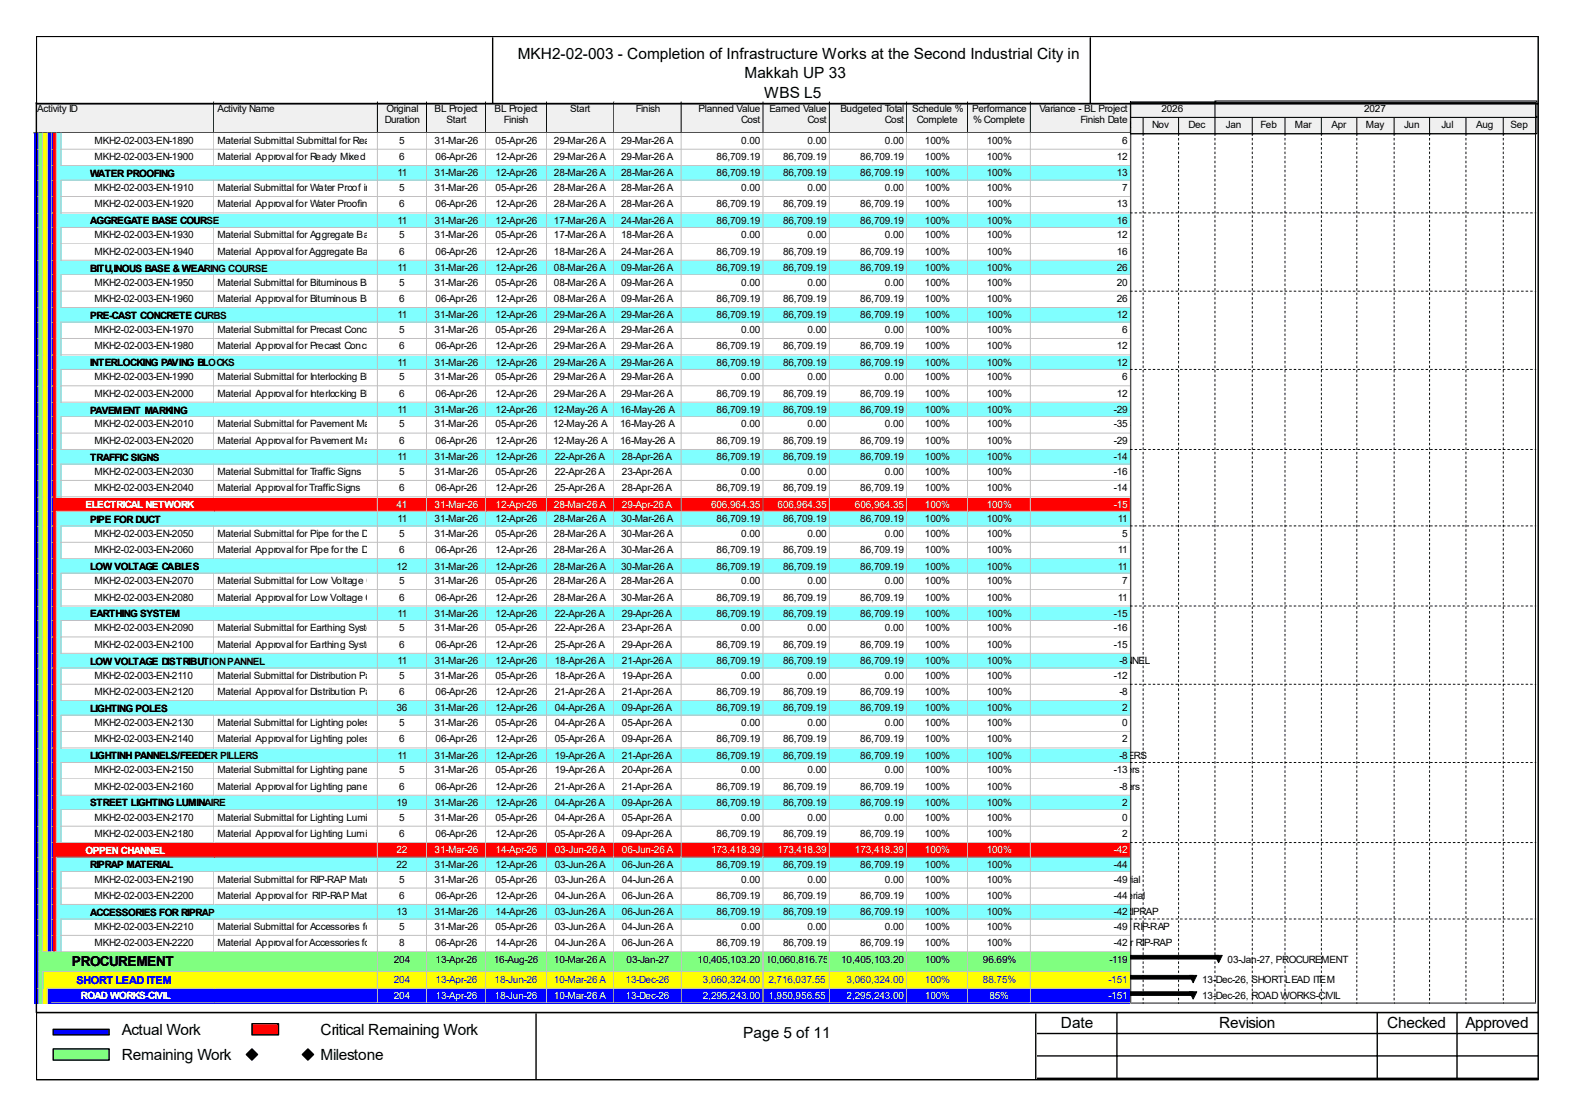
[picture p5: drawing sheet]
<svg xmlns="http://www.w3.org/2000/svg" width="297mm" height="210mm" viewBox="0 0 297 210" stroke-linecap="round" stroke-linejoin="round" font-family="sans-serif">
<defs><g id="words">
<g font-size="2.9">
<text x="97.6" y="11.1">MKH2-02-003 - Completion of Infrastructure Works at the Second Industrial City in</text>
<text x="140.3" y="14.8">Makkah UP 33</text>
<text x="144" y="18.5">WBS L5</text>
<text x="22.9" y="194.9">Actual Work</text>
<text x="60.4" y="194.9">Critical Remaining Work</text>
<text x="140.1" y="195.5">Page 5 of 11</text>
<text x="199.9" y="193.6">Date</text>
<text x="229.7" y="193.6">Revision</text>
<text x="261.4" y="193.6">Checked</text>
<text x="276.2" y="193.6">Approved</text>
<text x="22.9" y="199.7">Remaining Work</text>
<text x="60.4" y="199.7">Milestone</text>
</g>
<text font-size="2.6" x="13.5" y="182">PROCUREMENT</text>
<text font-size="2.1" fill="#00f" x="14.4" y="185.3">SHORT LEAD ITEM</text>
<g font-size="1.9">
<text x="7" y="21.1">Activity ID</text>
<text x="41" y="21.1">Activity Name</text>
<text x="72.5" y="23.1">Duration</text>
<text x="72.9" y="21.1">Original</text>
<text x="81.9" y="21.1">BL Project</text>
<text x="84.2" y="23.1">Start</text>
<text x="93.2" y="21.1">BL Project</text>
<text x="95" y="23.1">Finish</text>
<text x="107.4" y="21.1">Start</text>
<text x="119.8" y="21.1">Finish</text>
<text x="131.6" y="21.1">Planned Value</text>
<text x="139.7" y="23.1">Cost</text>
<text x="145" y="21.1">Earned Value</text>
<text x="152.2" y="23.1">Cost</text>
<text x="158.4" y="21.1">Budgeted Total</text>
<text x="166.8" y="23.1">Cost</text>
<text x="171.9" y="21.1">Schedule %</text>
<text x="172.8" y="23.1">Complete</text>
<text x="183.2" y="21.1">Performance</text>
<text x="183.4" y="23.1">% Complete</text>
<text x="195.9" y="21.1">Variance - BL Project</text>
<text x="203.6" y="23.1">Finish Date</text>
<text x="218.9" y="21.1">2026</text>
<text x="257.1" y="21.1">2027</text>
<text x="17.8" y="27.1">MKH2-02-003-EN-1890</text>
<text x="41" y="27.1">Material Submittal Submittal for Ready Mixed Concrete</text>
<text x="75.2" y="27.1">5</text>
<text x="81.9" y="27.1">31-Mar-26</text>
<text x="93.4" y="27.1">05-Apr-26</text>
<text x="104.4" y="27.1">29-Mar-26 A</text>
<text x="117.1" y="27.1">29-Mar-26 A</text>
<text x="139.7" y="27.1">0.00</text>
<text x="152.2" y="27.1">0.00</text>
<text x="166.8" y="27.1">0.00</text>
<text x="174.3" y="27.1">100%</text>
<text x="186" y="27.1">100%</text>
<text x="210.5" y="24.1">Oct</text>
<text x="211.5" y="27.1">6</text>
<text x="217.1" y="24.1">Nov</text>
<text x="224" y="24.1">Dec</text>
<text x="231" y="24.1">Jan</text>
<text x="237.5" y="24.1">Feb</text>
<text x="244.1" y="24.1">Mar</text>
<text x="250.9" y="24.1">Apr</text>
<text x="257.4" y="24.1">May</text>
<text x="264.6" y="24.1">Jun</text>
<text x="271.7" y="24.1">Jul</text>
<text x="278.2" y="24.1">Aug</text>
<text x="284.7" y="24.1">Sep</text>
<text x="17" y="33.3">WATER PROOFING</text>
<text x="17.8" y="30.1">MKH2-02-003-EN-1900</text>
<text x="17.8" y="36">MKH2-02-003-EN-1910</text>
<text x="41" y="30.1">Material Approval for Ready Mixed Concrete</text>
<text x="41" y="36">Material Submittal for Water Proof ing</text>
<text x="74.9" y="33.2">11</text>
<text x="75.2" y="30.1">6</text>
<text x="75.2" y="36">5</text>
<text x="81.9" y="33.2">31-Mar-26</text>
<text x="81.9" y="36">31-Mar-26</text>
<text x="82.1" y="30.1">06-Apr-26</text>
<text x="93.4" y="30.1">12-Apr-26</text>
<text x="93.4" y="33.2">12-Apr-26</text>
<text x="93.4" y="36">05-Apr-26</text>
<text x="104.4" y="30.1">29-Mar-26 A</text>
<text x="104.4" y="33.2">28-Mar-26 A</text>
<text x="104.4" y="36">28-Mar-26 A</text>
<text x="117.1" y="30.1">29-Mar-26 A</text>
<text x="117.1" y="33.2">28-Mar-26 A</text>
<text x="117.1" y="36">28-Mar-26 A</text>
<text x="135" y="30.1">86,709.19</text>
<text x="135" y="33.2">86,709.19</text>
<text x="139.7" y="36">0.00</text>
<text x="147.6" y="30.1">86,709.19</text>
<text x="147.6" y="33.2">86,709.19</text>
<text x="152.2" y="36">0.00</text>
<text x="162.1" y="30.1">86,709.19</text>
<text x="162.1" y="33.2">86,709.19</text>
<text x="166.8" y="36">0.00</text>
<text x="174.3" y="30.1">100%</text>
<text x="174.3" y="33.2">100%</text>
<text x="174.3" y="36">100%</text>
<text x="186" y="30.1">100%</text>
<text x="186" y="33.2">100%</text>
<text x="186" y="36">100%</text>
<text x="210.5" y="30.1">12</text>
<text x="210.5" y="33.2">13</text>
<text x="211.5" y="36">7</text>
<text x="17.8" y="39.1">MKH2-02-003-EN-1920</text>
<text x="41" y="39.1">Material Approval for Water Proofing</text>
<text x="75.2" y="39.1">6</text>
<text x="82.1" y="39.1">06-Apr-26</text>
<text x="93.4" y="39.1">12-Apr-26</text>
<text x="104.4" y="39.1">28-Mar-26 A</text>
<text x="117.1" y="39.1">28-Mar-26 A</text>
<text x="135" y="39.1">86,709.19</text>
<text x="147.6" y="39.1">86,709.19</text>
<text x="162.1" y="39.1">86,709.19</text>
<text x="174.3" y="39.1">100%</text>
<text x="186" y="39.1">100%</text>
<text x="210.5" y="39.1">13</text>
<text x="17" y="42.2">AGGREGATE BASE COURSE</text>
<text x="17.8" y="44.9">MKH2-02-003-EN-1930</text>
<text x="17.8" y="48">MKH2-02-003-EN-1940</text>
<text x="41" y="44.9">Material Submittal for Aggregate Base Cource</text>
<text x="41" y="48">Material Approval for Aggregate Base Cource</text>
<text x="74.9" y="42.1">11</text>
<text x="75.2" y="44.9">5</text>
<text x="75.2" y="48">6</text>
<text x="81.9" y="42.1">31-Mar-26</text>
<text x="81.9" y="44.9">31-Mar-26</text>
<text x="82.1" y="48">06-Apr-26</text>
<text x="93.4" y="42.1">12-Apr-26</text>
<text x="93.4" y="44.9">05-Apr-26</text>
<text x="93.4" y="48">12-Apr-26</text>
<text x="104.4" y="42.1">17-Mar-26 A</text>
<text x="104.4" y="44.9">17-Mar-26 A</text>
<text x="104.4" y="48">18-Mar-26 A</text>
<text x="117.1" y="42.1">24-Mar-26 A</text>
<text x="117.1" y="44.9">18-Mar-26 A</text>
<text x="117.1" y="48">24-Mar-26 A</text>
<text x="135" y="42.1">86,709.19</text>
<text x="135" y="48">86,709.19</text>
<text x="139.7" y="44.9">0.00</text>
<text x="147.6" y="42.1">86,709.19</text>
<text x="147.6" y="48">86,709.19</text>
<text x="152.2" y="44.9">0.00</text>
<text x="162.1" y="42.1">86,709.19</text>
<text x="162.1" y="48">86,709.19</text>
<text x="166.8" y="44.9">0.00</text>
<text x="174.3" y="42.1">100%</text>
<text x="174.3" y="44.9">100%</text>
<text x="174.3" y="48">100%</text>
<text x="186" y="42.1">100%</text>
<text x="186" y="44.9">100%</text>
<text x="186" y="48">100%</text>
<text x="210.5" y="42.1">16</text>
<text x="210.5" y="44.9">12</text>
<text x="210.5" y="48">16</text>
<text x="17" y="51.1">BITU,INOUS BASE &amp; WEARING COURSE</text>
<text x="17.8" y="53.8">MKH2-02-003-EN-1950</text>
<text x="41" y="53.8">Material Submittal for Bituminous Base &amp; Wearing Cource</text>
<text x="74.9" y="51.1">11</text>
<text x="75.2" y="53.8">5</text>
<text x="81.9" y="51.1">31-Mar-26</text>
<text x="81.9" y="53.8">31-Mar-26</text>
<text x="93.4" y="51.1">12-Apr-26</text>
<text x="93.4" y="53.8">05-Apr-26</text>
<text x="104.4" y="51.1">08-Mar-26 A</text>
<text x="104.4" y="53.8">08-Mar-26 A</text>
<text x="117.1" y="51.1">09-Mar-26 A</text>
<text x="117.1" y="53.8">09-Mar-26 A</text>
<text x="135" y="51.1">86,709.19</text>
<text x="139.7" y="53.8">0.00</text>
<text x="147.6" y="51.1">86,709.19</text>
<text x="152.2" y="53.8">0.00</text>
<text x="162.1" y="51.1">86,709.19</text>
<text x="166.8" y="53.8">0.00</text>
<text x="174.3" y="51.1">100%</text>
<text x="174.3" y="53.8">100%</text>
<text x="186" y="51.1">100%</text>
<text x="186" y="53.8">100%</text>
<text x="210.5" y="51.1">26</text>
<text x="210.5" y="53.8">20</text>
<text x="17.8" y="56.9">MKH2-02-003-EN-1960</text>
<text x="41" y="56.9">Material Approval for Bituminous Base &amp; Wearing Cource</text>
<text x="74.9" y="60">11</text>
<text x="75.2" y="56.9">6</text>
<text x="81.9" y="60">31-Mar-26</text>
<text x="82.1" y="56.9">06-Apr-26</text>
<text x="93.4" y="56.9">12-Apr-26</text>
<text x="93.4" y="60">12-Apr-26</text>
<text x="104.4" y="56.9">08-Mar-26 A</text>
<text x="104.4" y="60">29-Mar-26 A</text>
<text x="117.1" y="56.9">09-Mar-26 A</text>
<text x="117.1" y="60">29-Mar-26 A</text>
<text x="135" y="56.9">86,709.19</text>
<text x="135" y="60">86,709.19</text>
<text x="147.6" y="56.9">86,709.19</text>
<text x="147.6" y="60">86,709.19</text>
<text x="162.1" y="56.9">86,709.19</text>
<text x="162.1" y="60">86,709.19</text>
<text x="174.3" y="56.9">100%</text>
<text x="174.3" y="60">100%</text>
<text x="186" y="56.9">100%</text>
<text x="186" y="60">100%</text>
<text x="210.5" y="56.9">26</text>
<text x="210.5" y="60">12</text>
<text x="17" y="60.1">PRE-CAST CONCRETE CURBS</text>
<text x="17.8" y="62.7">MKH2-02-003-EN-1970</text>
<text x="17.8" y="65.8">MKH2-02-003-EN-1980</text>
<text x="41" y="62.7">Material Submittal for Precast Concrete Curb</text>
<text x="41" y="65.8">Material Approval for Precast Concrete Curb</text>
<text x="75.2" y="62.7">5</text>
<text x="75.2" y="65.8">6</text>
<text x="81.9" y="62.7">31-Mar-26</text>
<text x="82.1" y="65.8">06-Apr-26</text>
<text x="93.4" y="62.7">05-Apr-26</text>
<text x="93.4" y="65.8">12-Apr-26</text>
<text x="104.4" y="62.7">29-Mar-26 A</text>
<text x="104.4" y="65.8">29-Mar-26 A</text>
<text x="117.1" y="62.7">29-Mar-26 A</text>
<text x="117.1" y="65.8">29-Mar-26 A</text>
<text x="135" y="65.8">86,709.19</text>
<text x="139.7" y="62.7">0.00</text>
<text x="147.6" y="65.8">86,709.19</text>
<text x="152.2" y="62.7">0.00</text>
<text x="162.1" y="65.8">86,709.19</text>
<text x="166.8" y="62.7">0.00</text>
<text x="174.3" y="62.7">100%</text>
<text x="174.3" y="65.8">100%</text>
<text x="186" y="62.7">100%</text>
<text x="186" y="65.8">100%</text>
<text x="210.5" y="65.8">12</text>
<text x="211.5" y="62.7">6</text>
<text x="17" y="69">INTERLOCKING PAVING BLOCKS</text>
<text x="17.8" y="71.6">MKH2-02-003-EN-1990</text>
<text x="41" y="71.6">Material Submittal for Interlocking Block Pavers</text>
<text x="74.9" y="68.9">11</text>
<text x="75.2" y="71.6">5</text>
<text x="81.9" y="68.9">31-Mar-26</text>
<text x="81.9" y="71.6">31-Mar-26</text>
<text x="93.4" y="68.9">12-Apr-26</text>
<text x="93.4" y="71.6">05-Apr-26</text>
<text x="104.4" y="68.9">29-Mar-26 A</text>
<text x="104.4" y="71.6">29-Mar-26 A</text>
<text x="117.1" y="68.9">29-Mar-26 A</text>
<text x="117.1" y="71.6">29-Mar-26 A</text>
<text x="135" y="68.9">86,709.19</text>
<text x="139.7" y="71.6">0.00</text>
<text x="147.6" y="68.9">86,709.19</text>
<text x="152.2" y="71.6">0.00</text>
<text x="162.1" y="68.9">86,709.19</text>
<text x="166.8" y="71.6">0.00</text>
<text x="174.3" y="68.9">100%</text>
<text x="174.3" y="71.6">100%</text>
<text x="186" y="68.9">100%</text>
<text x="186" y="71.6">100%</text>
<text x="210.5" y="68.9">12</text>
<text x="211.5" y="71.6">6</text>
<text x="17" y="77.9">PAVEMENT MARKING</text>
<text x="17.8" y="74.7">MKH2-02-003-EN-2000</text>
<text x="41" y="74.7">Material Approval for Interlocking Block Pavers</text>
<text x="74.9" y="77.8">11</text>
<text x="75.2" y="74.7">6</text>
<text x="81.9" y="77.8">31-Mar-26</text>
<text x="82.1" y="74.7">06-Apr-26</text>
<text x="93.4" y="74.7">12-Apr-26</text>
<text x="93.4" y="77.8">12-Apr-26</text>
<text x="104.2" y="77.8">12-May-26 A</text>
<text x="104.4" y="74.7">29-Mar-26 A</text>
<text x="116.9" y="77.8">16-May-26 A</text>
<text x="117.1" y="74.7">29-Mar-26 A</text>
<text x="135" y="74.7">86,709.19</text>
<text x="135" y="77.8">86,709.19</text>
<text x="147.6" y="74.7">86,709.19</text>
<text x="147.6" y="77.8">86,709.19</text>
<text x="162.1" y="74.7">86,709.19</text>
<text x="162.1" y="77.8">86,709.19</text>
<text x="174.3" y="74.7">100%</text>
<text x="174.3" y="77.8">100%</text>
<text x="186" y="74.7">100%</text>
<text x="186" y="77.8">100%</text>
<text x="209.9" y="77.8">-29</text>
<text x="210.5" y="74.7">12</text>
<text x="17.8" y="80.5">MKH2-02-003-EN-2010</text>
<text x="17.8" y="83.6">MKH2-02-003-EN-2020</text>
<text x="41" y="80.5">Material Submittal for Pavement Markings 5</text>
<text x="41" y="83.6">Material Approval for Pavement Markings 6</text>
<text x="81.9" y="80.5">31-Mar-26</text>
<text x="82.1" y="83.6">06-Apr-26</text>
<text x="93.4" y="80.5">05-Apr-26</text>
<text x="93.4" y="83.6">12-Apr-26</text>
<text x="104.2" y="80.5">12-May-26 A</text>
<text x="104.2" y="83.6">12-May-26 A</text>
<text x="116.9" y="80.5">16-May-26 A</text>
<text x="116.9" y="83.6">16-May-26 A</text>
<text x="135" y="83.6">86,709.19</text>
<text x="139.7" y="80.5">0.00</text>
<text x="147.6" y="83.6">86,709.19</text>
<text x="152.2" y="80.5">0.00</text>
<text x="162.1" y="83.6">86,709.19</text>
<text x="166.8" y="80.5">0.00</text>
<text x="174.3" y="80.5">100% Material Submittal for Pavement Markings</text>
<text x="174.3" y="83.6">100%</text>
<text x="186" y="80.5">100%</text>
<text x="186" y="83.6">100%</text>
<text x="209.9" y="80.5">-35</text>
<text x="209.9" y="83.6">-29</text>
<text x="17" y="86.8">TRAFFIC SIGNS</text>
<text x="17.8" y="89.5">MKH2-02-003-EN-2030</text>
<text x="41" y="89.5">Material Submittal for Traffic Signs</text>
<text x="74.9" y="86.7">11</text>
<text x="75.2" y="89.5">5</text>
<text x="81.9" y="86.7">31-Mar-26</text>
<text x="81.9" y="89.5">31-Mar-26</text>
<text x="93.4" y="86.7">12-Apr-26</text>
<text x="93.4" y="89.5">05-Apr-26</text>
<text x="104.6" y="86.7">22-Apr-26 A</text>
<text x="104.6" y="89.5">22-Apr-26 A</text>
<text x="117.2" y="86.7">28-Apr-26 A</text>
<text x="117.2" y="89.5">23-Apr-26 A</text>
<text x="135" y="86.7">86,709.19</text>
<text x="139.7" y="89.5">0.00</text>
<text x="147.6" y="86.7">86,709.19</text>
<text x="152.2" y="89.5">0.00</text>
<text x="162.1" y="86.7">86,709.19</text>
<text x="166.8" y="89.5">0.00</text>
<text x="174.3" y="86.7">100%</text>
<text x="174.3" y="89.5">100%</text>
<text x="186" y="86.7">100%</text>
<text x="186" y="89.5">100%</text>
<text x="209.9" y="86.7">-14</text>
<text x="209.9" y="89.5">-16</text>
<text x="17.8" y="92.5">MKH2-02-003-EN-2040</text>
<text x="41" y="92.5">Material Approval for Traffic Signs</text>
<text x="75.2" y="92.5">6</text>
<text x="82.1" y="92.5">06-Apr-26</text>
<text x="93.4" y="92.5">12-Apr-26</text>
<text x="104.6" y="92.5">25-Apr-26 A</text>
<text x="117.2" y="92.5">28-Apr-26 A</text>
<text x="135" y="92.5">86,709.19</text>
<text x="147.6" y="92.5">86,709.19</text>
<text x="162.1" y="92.5">86,709.19</text>
<text x="174.3" y="92.5">100%</text>
<text x="186" y="92.5">100%</text>
<text x="209.9" y="92.5">-14</text>
<text x="17" y="98.4">PIPE FOR DUCT</text>
<text x="17.8" y="101.1">MKH2-02-003-EN-2050</text>
<text x="41" y="101.1">Material Submittal for Pipe for the Duct</text>
<text x="74.9" y="98.3">11</text>
<text x="75.2" y="101.1">5</text>
<text x="81.9" y="98.3">31-Mar-26</text>
<text x="81.9" y="101.1">31-Mar-26</text>
<text x="93.4" y="98.3">12-Apr-26</text>
<text x="93.4" y="101.1">05-Apr-26</text>
<text x="104.4" y="98.3">28-Mar-26 A</text>
<text x="104.4" y="101.1">28-Mar-26 A</text>
<text x="117.1" y="98.3">30-Mar-26 A</text>
<text x="117.1" y="101.1">30-Mar-26 A</text>
<text x="135" y="98.3">86,709.19</text>
<text x="139.7" y="101.1">0.00</text>
<text x="147.6" y="98.3">86,709.19</text>
<text x="152.2" y="101.1">0.00</text>
<text x="162.1" y="98.3">86,709.19</text>
<text x="166.8" y="101.1">0.00</text>
<text x="174.3" y="98.3">100%</text>
<text x="174.3" y="101.1">100%</text>
<text x="186" y="98.3">100%</text>
<text x="186" y="101.1">100%</text>
<text x="210.7" y="98.3">11</text>
<text x="211.5" y="101.1">5</text>
<text x="17" y="107.4">LOW VOLTAGE CABLES</text>
<text x="17.8" y="104.2">MKH2-02-003-EN-2060</text>
<text x="41" y="104.2">Material Approval for Pipe for the Duct</text>
<text x="74.7" y="107.3">12</text>
<text x="75.2" y="104.2">6</text>
<text x="81.9" y="107.3">31-Mar-26</text>
<text x="82.1" y="104.2">06-Apr-26</text>
<text x="93.4" y="104.2">12-Apr-26</text>
<text x="93.4" y="107.3">12-Apr-26</text>
<text x="104.4" y="104.2">28-Mar-26 A</text>
<text x="104.4" y="107.3">28-Mar-26 A</text>
<text x="117.1" y="104.2">30-Mar-26 A</text>
<text x="117.1" y="107.3">30-Mar-26 A</text>
<text x="135" y="104.2">86,709.19</text>
<text x="135" y="107.3">86,709.19</text>
<text x="147.6" y="104.2">86,709.19</text>
<text x="147.6" y="107.3">86,709.19</text>
<text x="162.1" y="104.2">86,709.19</text>
<text x="162.1" y="107.3">86,709.19</text>
<text x="174.3" y="104.2">100%</text>
<text x="174.3" y="107.3">100%</text>
<text x="186" y="104.2">100%</text>
<text x="186" y="107.3">100%</text>
<text x="210.7" y="104.2">11</text>
<text x="210.7" y="107.3">11</text>
<text x="17.8" y="110">MKH2-02-003-EN-2070</text>
<text x="17.8" y="113.1">MKH2-02-003-EN-2080</text>
<text x="41" y="110">Material Submittal for Low Voltage Cables 5</text>
<text x="41" y="113.1">Material Approval for Low Voltage Cables 6</text>
<text x="81.9" y="110">31-Mar-26</text>
<text x="82.1" y="113.1">06-Apr-26</text>
<text x="93.4" y="110">05-Apr-26</text>
<text x="93.4" y="113.1">12-Apr-26</text>
<text x="104.4" y="110">28-Mar-26 A</text>
<text x="104.4" y="113.1">28-Mar-26 A</text>
<text x="117.1" y="110">28-Mar-26 A</text>
<text x="117.1" y="113.1">30-Mar-26 A</text>
<text x="135" y="113.1">86,709.19</text>
<text x="139.7" y="110">0.00</text>
<text x="147.6" y="113.1">86,709.19</text>
<text x="152.2" y="110">0.00</text>
<text x="162.1" y="113.1">86,709.19</text>
<text x="166.8" y="110">0.00</text>
<text x="174.3" y="110">100%</text>
<text x="174.3" y="113.1">100%</text>
<text x="186" y="110">100%</text>
<text x="186" y="113.1">100%</text>
<text x="210.7" y="113.1">11</text>
<text x="211.5" y="110">7</text>
<text x="17" y="116.2">EARTHING SYSTEM</text>
<text x="17.8" y="118.9">MKH2-02-003-EN-2090</text>
<text x="41" y="118.9">Material Submittal for Earthing System</text>
<text x="74.9" y="116.2">11</text>
<text x="75.2" y="118.9">5</text>
<text x="81.9" y="116.2">31-Mar-26</text>
<text x="81.9" y="118.9">31-Mar-26</text>
<text x="93.4" y="116.2">12-Apr-26</text>
<text x="93.4" y="118.9">05-Apr-26</text>
<text x="104.6" y="116.2">22-Apr-26 A</text>
<text x="104.6" y="118.9">22-Apr-26 A</text>
<text x="117.2" y="116.2">29-Apr-26 A</text>
<text x="117.2" y="118.9">23-Apr-26 A</text>
<text x="135" y="116.2">86,709.19</text>
<text x="139.7" y="118.9">0.00</text>
<text x="147.6" y="116.2">86,709.19</text>
<text x="152.2" y="118.9">0.00</text>
<text x="162.1" y="116.2">86,709.19</text>
<text x="166.8" y="118.9">0.00</text>
<text x="174.3" y="116.2">100%</text>
<text x="174.3" y="118.9">100%</text>
<text x="186" y="116.2">100%</text>
<text x="186" y="118.9">100%</text>
<text x="209.9" y="116.2">-15</text>
<text x="209.9" y="118.9">-16</text>
<text x="17" y="125.2">LOW VOLTAGE DISTRIBUTION PANNEL</text>
<text x="17.8" y="122">MKH2-02-003-EN-2100</text>
<text x="41" y="122">Material Approval for Earthing System</text>
<text x="74.9" y="125.1">11</text>
<text x="75.2" y="122">6</text>
<text x="81.9" y="125.1">31-Mar-26</text>
<text x="82.1" y="122">06-Apr-26</text>
<text x="93.4" y="122">12-Apr-26</text>
<text x="93.4" y="125.1">12-Apr-26</text>
<text x="104.6" y="122">25-Apr-26 A</text>
<text x="104.6" y="125.1">18-Apr-26 A</text>
<text x="117.2" y="122">29-Apr-26 A</text>
<text x="117.2" y="125.1">21-Apr-26 A</text>
<text x="135" y="122">86,709.19</text>
<text x="135" y="125.1">86,709.19</text>
<text x="147.6" y="122">86,709.19</text>
<text x="147.6" y="125.1">86,709.19</text>
<text x="162.1" y="122">86,709.19</text>
<text x="162.1" y="125.1">86,709.19</text>
<text x="173.9" y="125.1">21-Apr-26 A, LOW VOLTAGE DISTRIBUTION PANNEL</text>
<text x="174.3" y="122">100%</text>
<text x="174.3" y="125.1">100%</text>
<text x="186" y="122">100%</text>
<text x="186" y="125.1">100%</text>
<text x="209.9" y="122">-15</text>
<text x="211" y="125.1">-8</text>
<text x="17.8" y="127.8">MKH2-02-003-EN-2110</text>
<text x="17.8" y="130.9">MKH2-02-003-EN-2120</text>
<text x="41" y="127.8">Material Submittal for Distribution Panel</text>
<text x="41" y="130.9">Material Approval for Distribution Panel</text>
<text x="75.2" y="127.8">5</text>
<text x="75.2" y="130.9">6</text>
<text x="81.9" y="127.8">31-Mar-26</text>
<text x="82.1" y="130.9">06-Apr-26</text>
<text x="93.4" y="127.8">05-Apr-26</text>
<text x="93.4" y="130.9">12-Apr-26</text>
<text x="104.6" y="127.8">18-Apr-26 A</text>
<text x="104.6" y="130.9">21-Apr-26 A</text>
<text x="117.2" y="127.8">19-Apr-26 A</text>
<text x="117.2" y="130.9">21-Apr-26 A</text>
<text x="135" y="130.9">86,709.19</text>
<text x="139.7" y="127.8">0.00</text>
<text x="147.6" y="130.9">86,709.19</text>
<text x="152.2" y="127.8">0.00</text>
<text x="162.1" y="130.9">86,709.19</text>
<text x="166.8" y="127.8">0.00</text>
<text x="174.3" y="127.8">100%</text>
<text x="174.3" y="130.9">100%</text>
<text x="186" y="127.8">100%</text>
<text x="186" y="130.9">100%</text>
<text x="209.9" y="127.8">-12</text>
<text x="211" y="130.9">-8</text>
<text x="17" y="134.1">LIGHTING POLES</text>
<text x="17.8" y="136.7">MKH2-02-003-EN-2130</text>
<text x="41" y="136.7">Material Submittal for Lighting poles</text>
<text x="74.7" y="134">36</text>
<text x="75.2" y="136.7">5</text>
<text x="81.9" y="134">31-Mar-26</text>
<text x="81.9" y="136.7">31-Mar-26</text>
<text x="93.4" y="134">12-Apr-26</text>
<text x="93.4" y="136.7">05-Apr-26</text>
<text x="104.6" y="134">04-Apr-26 A</text>
<text x="104.6" y="136.7">04-Apr-26 A</text>
<text x="117.2" y="134">09-Apr-26 A</text>
<text x="117.2" y="136.7">05-Apr-26 A</text>
<text x="135" y="134">86,709.19</text>
<text x="139.7" y="136.7">0.00</text>
<text x="147.6" y="134">86,709.19</text>
<text x="152.2" y="136.7">0.00</text>
<text x="162.1" y="134">86,709.19</text>
<text x="166.8" y="136.7">0.00</text>
<text x="174.3" y="134">100%</text>
<text x="174.3" y="136.7">100%</text>
<text x="186" y="134">100%</text>
<text x="186" y="136.7">100%</text>
<text x="211.5" y="134">2</text>
<text x="211.5" y="136.7">0</text>
<text x="17" y="143">LIGHTINH PANNELS/FEEDER PILLERS</text>
<text x="17.8" y="139.8">MKH2-02-003-EN-2140</text>
<text x="41" y="139.8">Material Approval for Lighting poles</text>
<text x="74.9" y="142.9">11</text>
<text x="75.2" y="139.8">6</text>
<text x="81.9" y="142.9">31-Mar-26</text>
<text x="82.1" y="139.8">06-Apr-26</text>
<text x="93.4" y="139.8">12-Apr-26</text>
<text x="93.4" y="142.9">12-Apr-26</text>
<text x="104.6" y="139.8">05-Apr-26 A</text>
<text x="104.6" y="142.9">19-Apr-26 A</text>
<text x="117.2" y="139.8">09-Apr-26 A</text>
<text x="117.2" y="142.9">21-Apr-26 A</text>
<text x="135" y="139.8">86,709.19</text>
<text x="135" y="142.9">86,709.19</text>
<text x="147.6" y="139.8">86,709.19</text>
<text x="147.6" y="142.9">86,709.19</text>
<text x="162.1" y="139.8">86,709.19</text>
<text x="162.1" y="142.9">86,709.19</text>
<text x="173.9" y="142.9">21-Apr-26 A, LIGHTINH PANNELS/FEEDER PILLERS</text>
<text x="174.3" y="139.8">100%</text>
<text x="174.3" y="142.9">100%</text>
<text x="186" y="139.8">100%</text>
<text x="186" y="142.9">100%</text>
<text x="211" y="142.9">-8</text>
<text x="211.5" y="139.8">2</text>
<text x="17.8" y="145.7">MKH2-02-003-EN-2150</text>
<text x="17.8" y="148.8">MKH2-02-003-EN-2160</text>
<text x="41" y="145.7">Material Submittal for Lighting panels/Feeder Pillers31-Mar-26</text>
<text x="41" y="148.8">Material Approval for Lighting panels/Feeder Pillers06-Apr-26</text>
<text x="75.2" y="145.7">5</text>
<text x="75.2" y="148.8">6</text>
<text x="93.4" y="145.7">05-Apr-26</text>
<text x="93.4" y="148.8">12-Apr-26</text>
<text x="104.6" y="145.7">19-Apr-26 A</text>
<text x="104.6" y="148.8">21-Apr-26 A</text>
<text x="117.2" y="145.7">20-Apr-26 A</text>
<text x="117.2" y="148.8">21-Apr-26 A</text>
<text x="135" y="148.8">86,709.19</text>
<text x="139.7" y="145.7">0.00</text>
<text x="147.6" y="148.8">86,709.19</text>
<text x="152.2" y="145.7">0.00</text>
<text x="162.1" y="148.8">86,709.19</text>
<text x="166.8" y="145.7">0.00</text>
<text x="173.8" y="145.7">Material Submittal for Lighting panels/Feeder Pillers</text>
<text x="173.9" y="148.8">Material Approval for Lighting panels/Feeder Pillers</text>
<text x="174.3" y="145.7">100%</text>
<text x="174.3" y="148.8">100%</text>
<text x="186" y="145.7">100%</text>
<text x="186" y="148.8">100%</text>
<text x="209.9" y="145.7">-13</text>
<text x="211" y="148.8">-8</text>
<text x="17" y="151.9">STREET LIGHTING LUMINAIRE</text>
<text x="17.8" y="154.6">MKH2-02-003-EN-2170</text>
<text x="41" y="154.6">Material Submittal for Lighting Luminaire</text>
<text x="74.7" y="151.8">19</text>
<text x="75.2" y="154.6">5</text>
<text x="81.9" y="151.8">31-Mar-26</text>
<text x="81.9" y="154.6">31-Mar-26</text>
<text x="93.4" y="151.8">12-Apr-26</text>
<text x="93.4" y="154.6">05-Apr-26</text>
<text x="104.6" y="151.8">04-Apr-26 A</text>
<text x="104.6" y="154.6">04-Apr-26 A</text>
<text x="117.2" y="151.8">09-Apr-26 A</text>
<text x="117.2" y="154.6">05-Apr-26 A</text>
<text x="135" y="151.8">86,709.19</text>
<text x="139.7" y="154.6">0.00</text>
<text x="147.6" y="151.8">86,709.19</text>
<text x="152.2" y="154.6">0.00</text>
<text x="162.1" y="151.8">86,709.19</text>
<text x="166.8" y="154.6">0.00</text>
<text x="174.3" y="151.8">100%</text>
<text x="174.3" y="154.6">100%</text>
<text x="186" y="151.8">100%</text>
<text x="186" y="154.6">100%</text>
<text x="211.5" y="151.8">2</text>
<text x="211.5" y="154.6">0</text>
<text x="17.8" y="157.6">MKH2-02-003-EN-2180</text>
<text x="41" y="157.6">Material Approval for Lighting Luminaire</text>
<text x="75.2" y="157.6">6</text>
<text x="82.1" y="157.6">06-Apr-26</text>
<text x="93.4" y="157.6">12-Apr-26</text>
<text x="104.6" y="157.6">05-Apr-26 A</text>
<text x="117.2" y="157.6">09-Apr-26 A</text>
<text x="135" y="157.6">86,709.19</text>
<text x="147.6" y="157.6">86,709.19</text>
<text x="162.1" y="157.6">86,709.19</text>
<text x="174.3" y="157.6">100%</text>
<text x="186" y="157.6">100%</text>
<text x="211.5" y="157.6">2</text>
<text x="17" y="163.6">RIPRAP MATERIAL</text>
<text x="17.8" y="166.2">MKH2-02-003-EN-2190</text>
<text x="41" y="166.2">Material Submittal for RIP-RAP Material</text>
<text x="74.7" y="163.5">22</text>
<text x="75.2" y="166.2">5</text>
<text x="81.9" y="163.5">31-Mar-26</text>
<text x="81.9" y="166.2">31-Mar-26</text>
<text x="93.4" y="163.5">12-Apr-26</text>
<text x="93.4" y="166.2">05-Apr-26</text>
<text x="104.6" y="163.5">03-Jun-26 A</text>
<text x="104.6" y="166.2">03-Jun-26 A</text>
<text x="117.2" y="163.5">06-Jun-26 A</text>
<text x="117.2" y="166.2">04-Jun-26 A</text>
<text x="135" y="163.5">86,709.19</text>
<text x="139.7" y="166.2">0.00</text>
<text x="147.6" y="163.5">86,709.19</text>
<text x="152.2" y="166.2">0.00</text>
<text x="162.1" y="163.5">86,709.19</text>
<text x="166.8" y="166.2">0.00</text>
<text x="174.3" y="163.5">100%</text>
<text x="174.3" y="166.2">100%</text>
<text x="183.7" y="166.2">Material Submittal for RIP-RAP Material</text>
<text x="186" y="163.5">100%</text>
<text x="186" y="166.2">100%</text>
<text x="209.9" y="163.5">-44</text>
<text x="209.9" y="166.2">-49</text>
<text x="17" y="172.5">ACCESSORIES FOR RIPRAP</text>
<text x="17.8" y="169.3">MKH2-02-003-EN-2200</text>
<text x="41" y="169.3">Material Approval for RIP-RAP Material</text>
<text x="74.7" y="172.4">13</text>
<text x="75.2" y="169.3">6</text>
<text x="81.9" y="172.4">31-Mar-26</text>
<text x="82.1" y="169.3">06-Apr-26</text>
<text x="93.4" y="169.3">12-Apr-26</text>
<text x="93.4" y="172.4">14-Apr-26</text>
<text x="104.6" y="169.3">04-Jun-26 A</text>
<text x="104.6" y="172.4">03-Jun-26 A</text>
<text x="117.2" y="169.3">06-Jun-26 A</text>
<text x="117.2" y="172.4">06-Jun-26 A</text>
<text x="135" y="169.3">86,709.19</text>
<text x="135" y="172.4">86,709.19</text>
<text x="147.6" y="169.3">86,709.19</text>
<text x="147.6" y="172.4">86,709.19</text>
<text x="162.1" y="169.3">86,709.19</text>
<text x="162.1" y="172.4">86,709.19</text>
<text x="174.3" y="169.3">100%</text>
<text x="174.3" y="172.4">100%</text>
<text x="184.2" y="169.3">Material Approval for RIP-RAP Material</text>
<text x="184.2" y="172.4">06-Jun-26 A, ACCESSORIES FOR RIPRAP</text>
<text x="186" y="169.3">100%</text>
<text x="186" y="172.4">100%</text>
<text x="209.9" y="169.3">-44</text>
<text x="209.9" y="172.4">-42</text>
<text x="17.8" y="175.1">MKH2-02-003-EN-2210</text>
<text x="17.8" y="178.2">MKH2-02-003-EN-2220</text>
<text x="41" y="175.1">Material Submittal for Accessories for RIP-RAP</text>
<text x="41" y="178.2">Material Approval for Accessories for RIP-RAP</text>
<text x="75.2" y="175.1">5</text>
<text x="75.2" y="178.2">8</text>
<text x="81.9" y="175.1">31-Mar-26</text>
<text x="82.1" y="178.2">06-Apr-26</text>
<text x="93.4" y="175.1">05-Apr-26</text>
<text x="93.4" y="178.2">14-Apr-26</text>
<text x="104.6" y="175.1">03-Jun-26 A</text>
<text x="104.6" y="178.2">04-Jun-26 A</text>
<text x="117.2" y="175.1">04-Jun-26 A</text>
<text x="117.2" y="178.2">06-Jun-26 A</text>
<text x="135" y="178.2">86,709.19</text>
<text x="139.7" y="175.1">0.00</text>
<text x="147.6" y="178.2">86,709.19</text>
<text x="152.2" y="175.1">0.00</text>
<text x="162.1" y="178.2">86,709.19</text>
<text x="166.8" y="175.1">0.00</text>
<text x="174.3" y="175.1">100%</text>
<text x="174.3" y="178.2">100%</text>
<text x="183.7" y="175.1">Material Submittal for Accessories for RIP-RAP</text>
<text x="184.2" y="178.2">Material Approval for Accessories for RIP-RAP</text>
<text x="186" y="175.1">100%</text>
<text x="186" y="178.2">100%</text>
<text x="209.9" y="175.1">-49</text>
<text x="209.9" y="178.2">-42</text>
<text x="74.2" y="181.3">204</text>
<text x="82.1" y="181.3">13-Apr-26</text>
<text x="93" y="181.3">16-Aug-26</text>
<text x="104.4" y="181.3">10-Mar-26 A</text>
<text x="118.1" y="181.3">03-Jan-27</text>
<text x="131.4" y="181.3">10,405,103.20</text>
<text x="144.3" y="181.3">10,060,816.75</text>
<text x="158.5" y="181.3">10,405,103.20</text>
<text x="174.3" y="181.3">100%</text>
<text x="185.3" y="181.3">96.69%</text>
<text x="209.1" y="181.3">-119</text>
<text x="226.6" y="185.1">13-Dec-26, SHORT LEAD ITEM</text>
<text x="231.4" y="181.3">03-Jan-27, PROCUREMENT</text>
<text x="226.6" y="188.2">13-Dec-26, ROAD WORKS-CIVIL</text>
</g>
<g font-size="1.9" fill="#fff">
<text x="16.1" y="95.7">ELECTRICAL NETWORK</text>
<text x="74.7" y="95.6">41</text>
<text x="81.9" y="95.6">31-Mar-26</text>
<text x="93.4" y="95.6">12-Apr-26</text>
<text x="104.4" y="95.6">28-Mar-26 A</text>
<text x="117.2" y="95.6">29-Apr-26 A</text>
<text x="134" y="95.6">606,964.35</text>
<text x="146.5" y="95.6">606,964.35</text>
<text x="161.1" y="95.6">606,964.35</text>
<text x="174.3" y="95.6">100%</text>
<text x="186" y="95.6">100%</text>
<text x="209.9" y="95.6">-15</text>
<text x="16.1" y="160.8">OPPEN CHANNEL</text>
<text x="74.7" y="160.7">22</text>
<text x="81.9" y="160.7">31-Mar-26</text>
<text x="93.4" y="160.7">14-Apr-26</text>
<text x="104.6" y="160.7">03-Jun-26 A</text>
<text x="117.2" y="160.7">06-Jun-26 A</text>
<text x="134" y="160.7">173,418.39</text>
<text x="146.5" y="160.7">173,418.39</text>
<text x="161.1" y="160.7">173,418.39</text>
<text x="174.3" y="160.7">100%</text>
<text x="186" y="160.7">100%</text>
<text x="209.9" y="160.7">-42</text>
<text x="15.2" y="188.3">ROAD WORKS-CIVIL</text>
<text x="74.2" y="188.2">204</text>
<text x="82.1" y="188.2">13-Apr-26</text>
<text x="93.2" y="188.2">18-Jun-26</text>
<text x="104.4" y="188.2">10-Mar-26 A</text>
<text x="117.9" y="188.2">13-Dec-26</text>
<text x="132.5" y="188.2">2,295,243.00</text>
<text x="144.8" y="188.2">1,950,956.55</text>
<text x="159.6" y="188.2">2,295,243.00</text>
<text x="174.3" y="188.2">100%</text>
<text x="186.5" y="188.2">85%</text>
<text x="208.9" y="188.2">-151</text>
</g>
<g font-size="1.9" fill="#00f">
<text x="74.2" y="185.1">204</text>
<text x="82.1" y="185.1">13-Apr-26</text>
<text x="93.2" y="185.1">18-Jun-26</text>
<text x="104.4" y="185.1">10-Mar-26 A</text>
<text x="117.9" y="185.1">13-Dec-26</text>
<text x="132.5" y="185.1">3,060,324.00</text>
<text x="144.8" y="185.1">2,716,037.55</text>
<text x="159.6" y="185.1">3,060,324.00</text>
<text x="174.3" y="185.1">100%</text>
<text x="185.3" y="185.1">88.75%</text>
<text x="208.9" y="185.1">-151</text>
</g>
</g></defs>
<path d="M6.5 19.2h33.9v6h-33.9z" fill="#f0f0f0"/>
<path d="M40.3 19.2v5.8h-34" fill="none" stroke="#000" stroke-width=".19"/>
<path d="M40.4 19.2h30.9v6h-30.9z" fill="#f0f0f0"/>
<path d="M71.1 19.2v5.8h-30.8" fill="none" stroke="#000" stroke-width=".19"/>
<path d="M71.3 19.2h9.3v6h-9.3z" fill="#f0f0f0"/>
<path d="M80.4 19.2v5.8h-9.3" fill="none" stroke="#000" stroke-width=".19"/>
<path d="M80.6 19.2h11.1v6h-11.1z" fill="#f0f0f0"/>
<path d="M91.5 19.2v5.8h-11.1" fill="none" stroke="#000" stroke-width=".19"/>
<path d="M91.7 19.2h11.5v6h-11.5z" fill="#f0f0f0"/>
<path d="M103 19.2v5.8h-11.5" fill="none" stroke="#000" stroke-width=".19"/>
<path d="M103.2 19.2h12.7v6h-12.7z" fill="#f0f0f0"/>
<path d="M115.7 19.2v5.8h-12.7" fill="none" stroke="#000" stroke-width=".19"/>
<path d="M115.9 19.2h12.6v6h-12.6z" fill="#f0f0f0"/>
<path d="M128.4 19.2v5.8h-12.7" fill="none" stroke="#000" stroke-width=".19"/>
<path d="M128.5 19.2h15.5v6h-15.5z" fill="#f0f0f0"/>
<path d="M143.8 19.2v5.8h-15.4" fill="none" stroke="#000" stroke-width=".19"/>
<path d="M144 19.2h12.5v6h-12.5z" fill="#f0f0f0"/>
<path d="M156.3 19.2v5.8h-12.5" fill="none" stroke="#000" stroke-width=".19"/>
<path d="M156.5 19.2h14.5v6h-14.5z" fill="#f0f0f0"/>
<path d="M170.9 19.2v5.8h-14.6" fill="none" stroke="#000" stroke-width=".19"/>
<path d="M171 19.2h11.5v6h-11.5z" fill="#f0f0f0"/>
<path d="M182.4 19.2v5.8h-11.5" fill="none" stroke="#000" stroke-width=".19"/>
<path d="M182.5 19.2h11.9v6h-11.9z" fill="#f0f0f0"/>
<path d="M194.2 19.2v5.8h-11.8" fill="none" stroke="#000" stroke-width=".19"/>
<path d="M194.4 19.2h18.8v6h-18.8z" fill="#f0f0f0"/>
<path d="M213 19.2v5.8h-18.8" fill="none" stroke="#000" stroke-width=".19"/>
<path d="M6.5 25.2h.9v3.1h-.9z" fill="#00f"/>
<path d="M7.2 25v3.3" fill="none" stroke="#c0c0c0" stroke-width=".19"/>
<path d="M7.4 25.2h.8v3.1h-.8z" fill="#80ff80"/>
<path d="M8.1 25v3.3" fill="none" stroke="#c0c0c0" stroke-width=".19"/>
<path d="M8.2 25.2h.9v3.1h-.9z" fill="#ff0"/>
<path d="M8.9 25v3.3" fill="none" stroke="#c0c0c0" stroke-width=".19"/>
<path d="M9.1 25.2h.8v3.1h-.8z" fill="#00f"/>
<path d="M9.8 25v3.3" fill="none" stroke="#c0c0c0" stroke-width=".19"/>
<path d="M9.9 25.2h.9v3.1h-.9z" fill="#f00"/>
<path d="M10.6 25v3.3" fill="none" stroke="#c0c0c0" stroke-width=".19"/>
<path d="M10.8 25.2h.8v3.1h-.8z" fill="#80ffff"/>
<path d="M11.5 25v3.3" fill="none" stroke="#c0c0c0" stroke-width=".19"/>
<path d="M11.6 25.2h28.8v3.1h-28.8z" fill="#fff"/>
<path d="M11.5 28.1h28.9M40.3 25v3.3" fill="none" stroke="#c0c0c0" stroke-width=".19"/>
<path d="M40.4 25.2h30.9v3.1h-30.9z" fill="#fff"/>
<path d="M71.1 25v3.1h-30.7" fill="none" stroke="#c0c0c0" stroke-width=".19"/>
<path d="M71.3 25.2h9.3v3.1h-9.3z" fill="#fff"/>
<path d="M80.4 25v3.1h-9.1" fill="none" stroke="#c0c0c0" stroke-width=".19"/>
<path d="M80.6 25.2h11.1v3.1h-11.1z" fill="#fff"/>
<path d="M91.5 25v3.1h-10.9" fill="none" stroke="#c0c0c0" stroke-width=".19"/>
<path d="M91.7 25.2h11.5v3.1h-11.5z" fill="#fff"/>
<path d="M103 25v3.1h-11.3" fill="none" stroke="#c0c0c0" stroke-width=".19"/>
<path d="M103.2 25.2h12.7v3.1h-12.7z" fill="#fff"/>
<path d="M115.7 25v3.1h-12.5" fill="none" stroke="#c0c0c0" stroke-width=".19"/>
<path d="M115.9 25.2h12.6v3.1h-12.6z" fill="#fff"/>
<path d="M128.4 25v3.1h-12.5" fill="none" stroke="#c0c0c0" stroke-width=".19"/>
<path d="M128.5 25.2h15.5v3.1h-15.5z" fill="#fff"/>
<path d="M143.8 25v3.1h-15.3" fill="none" stroke="#c0c0c0" stroke-width=".19"/>
<path d="M144 25.2h12.5v3.1h-12.5z" fill="#fff"/>
<path d="M156.3 25v3.1h-12.3" fill="none" stroke="#c0c0c0" stroke-width=".19"/>
<path d="M156.5 25.2h14.5v3.1h-14.5z" fill="#fff"/>
<path d="M170.9 25v3.1h-14.4" fill="none" stroke="#c0c0c0" stroke-width=".19"/>
<path d="M171 25.2h11.5v3.1h-11.5z" fill="#fff"/>
<path d="M182.4 25v3.1h-11.4" fill="none" stroke="#c0c0c0" stroke-width=".19"/>
<path d="M182.5 25.2h11.9v3.1h-11.9z" fill="#fff"/>
<path d="M194.2 25v3.1h-11.7" fill="none" stroke="#c0c0c0" stroke-width=".19"/>
<path d="M194.4 25.2h18.8v3.1h-18.8z" fill="#fff"/>
<path d="M213 25v3.1h-18.7" fill="none" stroke="#c0c0c0" stroke-width=".19"/>
<path d="M6.5 28.3h.9v3.1h-.9z" fill="#00f"/>
<path d="M7.2 28.1v3.3" fill="none" stroke="#c0c0c0" stroke-width=".19"/>
<path d="M7.4 28.3h.8v3.1h-.8z" fill="#80ff80"/>
<path d="M8.1 28.1v3.3" fill="none" stroke="#c0c0c0" stroke-width=".19"/>
<path d="M8.2 28.3h.9v3.1h-.9z" fill="#ff0"/>
<path d="M8.9 28.1v3.3" fill="none" stroke="#c0c0c0" stroke-width=".19"/>
<path d="M9.1 28.3h.8v3.1h-.8z" fill="#00f"/>
<path d="M9.8 28.1v3.3" fill="none" stroke="#c0c0c0" stroke-width=".19"/>
<path d="M9.9 28.3h.9v3.1h-.9z" fill="#f00"/>
<path d="M10.6 28.1v3.3" fill="none" stroke="#c0c0c0" stroke-width=".19"/>
<path d="M10.8 28.3h.8v3.1h-.8z" fill="#80ffff"/>
<path d="M11.5 28.1v3.3" fill="none" stroke="#c0c0c0" stroke-width=".19"/>
<path d="M11.6 28.3h28.8v3.1h-28.8z" fill="#fff"/>
<path d="M11.5 31.2h28.9M40.3 28.1v3.3" fill="none" stroke="#c0c0c0" stroke-width=".19"/>
<path d="M40.4 28.3h30.9v3.1h-30.9z" fill="#fff"/>
<path d="M71.1 28.1v3.1h-30.7" fill="none" stroke="#c0c0c0" stroke-width=".19"/>
<path d="M71.3 28.3h9.3v3.1h-9.3z" fill="#fff"/>
<path d="M80.4 28.1v3.1h-9.1" fill="none" stroke="#c0c0c0" stroke-width=".19"/>
<path d="M80.6 28.3h11.1v3.1h-11.1z" fill="#fff"/>
<path d="M91.5 28.1v3.1h-10.9" fill="none" stroke="#c0c0c0" stroke-width=".19"/>
<path d="M91.7 28.3h11.5v3.1h-11.5z" fill="#fff"/>
<path d="M103 28.1v3.1h-11.3" fill="none" stroke="#c0c0c0" stroke-width=".19"/>
<path d="M103.2 28.3h12.7v3.1h-12.7z" fill="#fff"/>
<path d="M115.7 28.1v3.1h-12.5" fill="none" stroke="#c0c0c0" stroke-width=".19"/>
<path d="M115.9 28.3h12.6v3.1h-12.6z" fill="#fff"/>
<path d="M128.4 28.1v3.1h-12.5" fill="none" stroke="#c0c0c0" stroke-width=".19"/>
<path d="M128.5 28.3h15.5v3.1h-15.5z" fill="#fff"/>
<path d="M143.8 28.1v3.1h-15.3" fill="none" stroke="#c0c0c0" stroke-width=".19"/>
<path d="M144 28.3h12.5v3.1h-12.5z" fill="#fff"/>
<path d="M156.3 28.1v3.1h-12.3" fill="none" stroke="#c0c0c0" stroke-width=".19"/>
<path d="M156.5 28.3h14.5v3.1h-14.5z" fill="#fff"/>
<path d="M170.9 28.1v3.1h-14.4" fill="none" stroke="#c0c0c0" stroke-width=".19"/>
<path d="M171 28.3h11.5v3.1h-11.5z" fill="#fff"/>
<path d="M182.4 28.1v3.1h-11.4" fill="none" stroke="#c0c0c0" stroke-width=".19"/>
<path d="M182.5 28.3h11.9v3.1h-11.9z" fill="#fff"/>
<path d="M194.2 28.1v3.1h-11.7" fill="none" stroke="#c0c0c0" stroke-width=".19"/>
<path d="M194.4 28.3h18.8v3.1h-18.8z" fill="#fff"/>
<path d="M213 28.1v3.1h-18.7" fill="none" stroke="#c0c0c0" stroke-width=".19"/>
<path d="M6.5 31.4h.9v2.7h-.9z" fill="#00f"/>
<path d="M7.2 31.2v2.9" fill="none" stroke="#c0c0c0" stroke-width=".19"/>
<path d="M7.4 31.4h.8v2.7h-.8z" fill="#80ff80"/>
<path d="M8.1 31.2v2.9" fill="none" stroke="#c0c0c0" stroke-width=".19"/>
<path d="M8.2 31.4h.9v2.7h-.9z" fill="#ff0"/>
<path d="M8.9 31.2v2.9" fill="none" stroke="#c0c0c0" stroke-width=".19"/>
<path d="M9.1 31.4h.8v2.7h-.8z" fill="#00f"/>
<path d="M9.8 31.2v2.9" fill="none" stroke="#c0c0c0" stroke-width=".19"/>
<path d="M9.9 31.4h.9v2.7h-.9z" fill="#f00"/>
<path d="M10.6 31.2v2.9" fill="none" stroke="#c0c0c0" stroke-width=".19"/>
<path d="M10.8 31.4h29.6v2.7h-29.6z" fill="#80ffff"/>
<path d="M11.5 33.9h28.9" fill="none" stroke="#c0c0c0" stroke-width=".19"/>
<path d="M40.4 31.4h30.9v2.7h-30.9z" fill="#80ffff"/>
<path d="M71.1 31.2v2.7h-30.7" fill="none" stroke="#c0c0c0" stroke-width=".19"/>
<path d="M71.3 31.4h9.3v2.7h-9.3z" fill="#80ffff"/>
<path d="M80.4 31.2v2.7h-9.1" fill="none" stroke="#c0c0c0" stroke-width=".19"/>
<path d="M80.6 31.4h11.1v2.7h-11.1z" fill="#80ffff"/>
<path d="M91.5 31.2v2.7h-10.9" fill="none" stroke="#c0c0c0" stroke-width=".19"/>
<path d="M91.7 31.4h11.5v2.7h-11.5z" fill="#80ffff"/>
<path d="M103 31.2v2.7h-11.3" fill="none" stroke="#c0c0c0" stroke-width=".19"/>
<path d="M103.2 31.4h12.7v2.7h-12.7z" fill="#80ffff"/>
<path d="M115.7 31.2v2.7h-12.5" fill="none" stroke="#c0c0c0" stroke-width=".19"/>
<path d="M115.9 31.4h12.6v2.7h-12.6z" fill="#80ffff"/>
<path d="M128.4 31.2v2.7h-12.5" fill="none" stroke="#c0c0c0" stroke-width=".19"/>
<path d="M128.5 31.4h15.5v2.7h-15.5z" fill="#80ffff"/>
<path d="M143.8 31.2v2.7h-15.3" fill="none" stroke="#c0c0c0" stroke-width=".19"/>
<path d="M144 31.4h12.5v2.7h-12.5z" fill="#80ffff"/>
<path d="M156.3 31.2v2.7h-12.3" fill="none" stroke="#c0c0c0" stroke-width=".19"/>
<path d="M156.5 31.4h14.5v2.7h-14.5z" fill="#80ffff"/>
<path d="M170.9 31.2v2.7h-14.4" fill="none" stroke="#c0c0c0" stroke-width=".19"/>
<path d="M171 31.4h11.5v2.7h-11.5z" fill="#80ffff"/>
<path d="M182.4 31.2v2.7h-11.4" fill="none" stroke="#c0c0c0" stroke-width=".19"/>
<path d="M182.5 31.4h11.9v2.7h-11.9z" fill="#80ffff"/>
<path d="M194.2 31.2v2.7h-11.7" fill="none" stroke="#c0c0c0" stroke-width=".19"/>
<path d="M194.4 31.4h18.8v2.7h-18.8z" fill="#80ffff"/>
<path d="M213 31.2v2.7h-18.7" fill="none" stroke="#c0c0c0" stroke-width=".19"/>
<path d="M6.5 34.1h.9v3.1h-.9z" fill="#00f"/>
<path d="M7.2 33.9v3.3" fill="none" stroke="#c0c0c0" stroke-width=".19"/>
<path d="M7.4 34.1h.8v3.1h-.8z" fill="#80ff80"/>
<path d="M8.1 33.9v3.3" fill="none" stroke="#c0c0c0" stroke-width=".19"/>
<path d="M8.2 34.1h.9v3.1h-.9z" fill="#ff0"/>
<path d="M8.9 33.9v3.3" fill="none" stroke="#c0c0c0" stroke-width=".19"/>
<path d="M9.1 34.1h.8v3.1h-.8z" fill="#00f"/>
<path d="M9.8 33.9v3.3" fill="none" stroke="#c0c0c0" stroke-width=".19"/>
<path d="M9.9 34.1h.9v3.1h-.9z" fill="#f00"/>
<path d="M10.6 33.9v3.3" fill="none" stroke="#c0c0c0" stroke-width=".19"/>
<path d="M10.8 34.1h.8v3.1h-.8z" fill="#80ffff"/>
<path d="M11.5 33.9v3.3" fill="none" stroke="#c0c0c0" stroke-width=".19"/>
<path d="M11.6 34.1h28.8v3.1h-28.8z" fill="#fff"/>
<path d="M11.5 37h28.9M40.3 33.9v3.3" fill="none" stroke="#c0c0c0" stroke-width=".19"/>
<path d="M40.4 34.1h30.9v3.1h-30.9z" fill="#fff"/>
<path d="M71.1 33.9v3.1h-30.7" fill="none" stroke="#c0c0c0" stroke-width=".19"/>
<path d="M71.3 34.1h9.3v3.1h-9.3z" fill="#fff"/>
<path d="M80.4 33.9v3.1h-9.1" fill="none" stroke="#c0c0c0" stroke-width=".19"/>
<path d="M80.6 34.1h11.1v3.1h-11.1z" fill="#fff"/>
<path d="M91.5 33.9v3.1h-10.9" fill="none" stroke="#c0c0c0" stroke-width=".19"/>
<path d="M91.7 34.1h11.5v3.1h-11.5z" fill="#fff"/>
<path d="M103 33.9v3.1h-11.3" fill="none" stroke="#c0c0c0" stroke-width=".19"/>
<path d="M103.2 34.1h12.7v3.1h-12.7z" fill="#fff"/>
<path d="M115.7 33.9v3.1h-12.5" fill="none" stroke="#c0c0c0" stroke-width=".19"/>
<path d="M115.9 34.1h12.6v3.1h-12.6z" fill="#fff"/>
<path d="M128.4 33.9v3.1h-12.5" fill="none" stroke="#c0c0c0" stroke-width=".19"/>
<path d="M128.5 34.1h15.5v3.1h-15.5z" fill="#fff"/>
<path d="M143.8 33.9v3.1h-15.3" fill="none" stroke="#c0c0c0" stroke-width=".19"/>
<path d="M144 34.1h12.5v3.1h-12.5z" fill="#fff"/>
<path d="M156.3 33.9v3.1h-12.3" fill="none" stroke="#c0c0c0" stroke-width=".19"/>
<path d="M156.5 34.1h14.5v3.1h-14.5z" fill="#fff"/>
<path d="M170.9 33.9v3.1h-14.4" fill="none" stroke="#c0c0c0" stroke-width=".19"/>
<path d="M171 34.1h11.5v3.1h-11.5z" fill="#fff"/>
<path d="M182.4 33.9v3.1h-11.4" fill="none" stroke="#c0c0c0" stroke-width=".19"/>
<path d="M182.5 34.1h11.9v3.1h-11.9z" fill="#fff"/>
<path d="M194.2 33.9v3.1h-11.7" fill="none" stroke="#c0c0c0" stroke-width=".19"/>
<path d="M194.4 34.1h18.8v3.1h-18.8z" fill="#fff"/>
<path d="M213 33.9v3.1h-18.7" fill="none" stroke="#c0c0c0" stroke-width=".19"/>
<path d="M6.5 37.2h.9v3.1h-.9z" fill="#00f"/>
<path d="M7.2 37v3.3" fill="none" stroke="#c0c0c0" stroke-width=".19"/>
<path d="M7.4 37.2h.8v3.1h-.8z" fill="#80ff80"/>
<path d="M8.1 37v3.3" fill="none" stroke="#c0c0c0" stroke-width=".19"/>
<path d="M8.2 37.2h.9v3.1h-.9z" fill="#ff0"/>
<path d="M8.9 37v3.3" fill="none" stroke="#c0c0c0" stroke-width=".19"/>
<path d="M9.1 37.2h.8v3.1h-.8z" fill="#00f"/>
<path d="M9.8 37v3.3" fill="none" stroke="#c0c0c0" stroke-width=".19"/>
<path d="M9.9 37.2h.9v3.1h-.9z" fill="#f00"/>
<path d="M10.6 37v3.3" fill="none" stroke="#c0c0c0" stroke-width=".19"/>
<path d="M10.8 37.2h.8v3.1h-.8z" fill="#80ffff"/>
<path d="M11.5 37v3.3" fill="none" stroke="#c0c0c0" stroke-width=".19"/>
<path d="M11.6 37.2h28.8v3.1h-28.8z" fill="#fff"/>
<path d="M40.3 37v3.3M11.5 40.1h28.9" fill="none" stroke="#c0c0c0" stroke-width=".19"/>
<path d="M40.4 37.2h30.9v3.1h-30.9z" fill="#fff"/>
<path d="M71.1 37v3.1h-30.7" fill="none" stroke="#c0c0c0" stroke-width=".19"/>
<path d="M71.3 37.2h9.3v3.1h-9.3z" fill="#fff"/>
<path d="M80.4 37v3.1h-9.1" fill="none" stroke="#c0c0c0" stroke-width=".19"/>
<path d="M80.6 37.2h11.1v3.1h-11.1z" fill="#fff"/>
<path d="M91.5 37v3.1h-10.9" fill="none" stroke="#c0c0c0" stroke-width=".19"/>
<path d="M91.7 37.2h11.5v3.1h-11.5z" fill="#fff"/>
<path d="M103 37v3.1h-11.3" fill="none" stroke="#c0c0c0" stroke-width=".19"/>
<path d="M103.2 37.2h12.7v3.1h-12.7z" fill="#fff"/>
<path d="M115.7 37v3.1h-12.5" fill="none" stroke="#c0c0c0" stroke-width=".19"/>
<path d="M115.9 37.2h12.6v3.1h-12.6z" fill="#fff"/>
<path d="M128.4 37v3.1h-12.5" fill="none" stroke="#c0c0c0" stroke-width=".19"/>
<path d="M128.5 37.2h15.5v3.1h-15.5z" fill="#fff"/>
<path d="M143.8 37v3.1h-15.3" fill="none" stroke="#c0c0c0" stroke-width=".19"/>
<path d="M144 37.2h12.5v3.1h-12.5z" fill="#fff"/>
<path d="M156.3 37v3.1h-12.3" fill="none" stroke="#c0c0c0" stroke-width=".19"/>
<path d="M156.5 37.2h14.5v3.1h-14.5z" fill="#fff"/>
<path d="M170.9 37v3.1h-14.4" fill="none" stroke="#c0c0c0" stroke-width=".19"/>
<path d="M171 37.2h11.5v3.1h-11.5z" fill="#fff"/>
<path d="M182.4 37v3.1h-11.4" fill="none" stroke="#c0c0c0" stroke-width=".19"/>
<path d="M182.5 37.2h11.9v3.1h-11.9z" fill="#fff"/>
<path d="M194.2 37v3.1h-11.7" fill="none" stroke="#c0c0c0" stroke-width=".19"/>
<path d="M194.4 37.2h18.8v3.1h-18.8z" fill="#fff"/>
<path d="M213 37v3.1h-18.7" fill="none" stroke="#c0c0c0" stroke-width=".19"/>
<path d="M6.5 40.3h.9v2.7h-.9z" fill="#00f"/>
<path d="M7.2 40.1v2.9" fill="none" stroke="#c0c0c0" stroke-width=".19"/>
<path d="M7.4 40.3h.8v2.7h-.8z" fill="#80ff80"/>
<path d="M8.1 40.1v2.9" fill="none" stroke="#c0c0c0" stroke-width=".19"/>
<path d="M8.2 40.3h.9v2.7h-.9z" fill="#ff0"/>
<path d="M8.9 40.1v2.9" fill="none" stroke="#c0c0c0" stroke-width=".19"/>
<path d="M9.1 40.3h.8v2.7h-.8z" fill="#00f"/>
<path d="M9.8 40.1v2.9" fill="none" stroke="#c0c0c0" stroke-width=".19"/>
<path d="M9.9 40.3h.9v2.7h-.9z" fill="#f00"/>
<path d="M10.6 40.1v2.9" fill="none" stroke="#c0c0c0" stroke-width=".19"/>
<path d="M10.8 40.3h29.6v2.7h-29.6z" fill="#80ffff"/>
<path d="M11.5 42.8h28.9" fill="none" stroke="#c0c0c0" stroke-width=".19"/>
<path d="M40.4 40.3h30.9v2.7h-30.9z" fill="#80ffff"/>
<path d="M71.1 40.1v2.7h-30.7" fill="none" stroke="#c0c0c0" stroke-width=".19"/>
<path d="M71.3 40.3h9.3v2.7h-9.3z" fill="#80ffff"/>
<path d="M80.4 40.1v2.7h-9.1" fill="none" stroke="#c0c0c0" stroke-width=".19"/>
<path d="M80.6 40.3h11.1v2.7h-11.1z" fill="#80ffff"/>
<path d="M91.5 40.1v2.7h-10.9" fill="none" stroke="#c0c0c0" stroke-width=".19"/>
<path d="M91.7 40.3h11.5v2.7h-11.5z" fill="#80ffff"/>
<path d="M103 40.1v2.7h-11.3" fill="none" stroke="#c0c0c0" stroke-width=".19"/>
<path d="M103.2 40.3h12.7v2.7h-12.7z" fill="#80ffff"/>
<path d="M115.7 40.1v2.7h-12.5" fill="none" stroke="#c0c0c0" stroke-width=".19"/>
<path d="M115.9 40.3h12.6v2.7h-12.6z" fill="#80ffff"/>
<path d="M128.4 40.1v2.7h-12.5" fill="none" stroke="#c0c0c0" stroke-width=".19"/>
<path d="M128.5 40.3h15.5v2.7h-15.5z" fill="#80ffff"/>
<path d="M143.8 40.1v2.7h-15.3" fill="none" stroke="#c0c0c0" stroke-width=".19"/>
<path d="M144 40.3h12.5v2.7h-12.5z" fill="#80ffff"/>
<path d="M156.3 40.1v2.7h-12.3" fill="none" stroke="#c0c0c0" stroke-width=".19"/>
<path d="M156.5 40.3h14.5v2.7h-14.5z" fill="#80ffff"/>
<path d="M170.9 40.1v2.7h-14.4" fill="none" stroke="#c0c0c0" stroke-width=".19"/>
<path d="M171 40.3h11.5v2.7h-11.5z" fill="#80ffff"/>
<path d="M182.4 40.1v2.7h-11.4" fill="none" stroke="#c0c0c0" stroke-width=".19"/>
<path d="M182.5 40.3h11.9v2.7h-11.9z" fill="#80ffff"/>
<path d="M194.2 40.1v2.7h-11.7" fill="none" stroke="#c0c0c0" stroke-width=".19"/>
<path d="M194.4 40.3h18.8v2.7h-18.8z" fill="#80ffff"/>
<path d="M213 40.1v2.7h-18.7" fill="none" stroke="#c0c0c0" stroke-width=".19"/>
<path d="M6.5 43h.9v3.1h-.9z" fill="#00f"/>
<path d="M7.2 42.8v3.3" fill="none" stroke="#c0c0c0" stroke-width=".19"/>
<path d="M7.4 43h.8v3.1h-.8z" fill="#80ff80"/>
<path d="M8.1 42.8v3.3" fill="none" stroke="#c0c0c0" stroke-width=".19"/>
<path d="M8.2 43h.9v3.1h-.9z" fill="#ff0"/>
<path d="M8.9 42.8v3.3" fill="none" stroke="#c0c0c0" stroke-width=".19"/>
<path d="M9.1 43h.8v3.1h-.8z" fill="#00f"/>
<path d="M9.8 42.8v3.3" fill="none" stroke="#c0c0c0" stroke-width=".19"/>
<path d="M9.9 43h.9v3.1h-.9z" fill="#f00"/>
<path d="M10.6 42.8v3.3" fill="none" stroke="#c0c0c0" stroke-width=".19"/>
<path d="M10.8 43h.8v3.1h-.8z" fill="#80ffff"/>
<path d="M11.5 42.8v3.3" fill="none" stroke="#c0c0c0" stroke-width=".19"/>
<path d="M11.6 43h28.8v3.1h-28.8z" fill="#fff"/>
<path d="M11.5 45.9h28.9M40.3 42.8v3.3" fill="none" stroke="#c0c0c0" stroke-width=".19"/>
<path d="M40.4 43h30.9v3.1h-30.9z" fill="#fff"/>
<path d="M71.1 42.8v3.1h-30.7" fill="none" stroke="#c0c0c0" stroke-width=".19"/>
<path d="M71.3 43h9.3v3.1h-9.3z" fill="#fff"/>
<path d="M80.4 42.8v3.1h-9.1" fill="none" stroke="#c0c0c0" stroke-width=".19"/>
<path d="M80.6 43h11.1v3.1h-11.1z" fill="#fff"/>
<path d="M91.5 42.8v3.1h-10.9" fill="none" stroke="#c0c0c0" stroke-width=".19"/>
<path d="M91.7 43h11.5v3.1h-11.5z" fill="#fff"/>
<path d="M103 42.8v3.1h-11.3" fill="none" stroke="#c0c0c0" stroke-width=".19"/>
<path d="M103.2 43h12.7v3.1h-12.7z" fill="#fff"/>
<path d="M115.7 42.8v3.1h-12.5" fill="none" stroke="#c0c0c0" stroke-width=".19"/>
<path d="M115.9 43h12.6v3.1h-12.6z" fill="#fff"/>
<path d="M128.4 42.8v3.1h-12.5" fill="none" stroke="#c0c0c0" stroke-width=".19"/>
<path d="M128.5 43h15.5v3.1h-15.5z" fill="#fff"/>
<path d="M143.8 42.8v3.1h-15.3" fill="none" stroke="#c0c0c0" stroke-width=".19"/>
<path d="M144 43h12.5v3.1h-12.5z" fill="#fff"/>
<path d="M156.3 42.8v3.1h-12.3" fill="none" stroke="#c0c0c0" stroke-width=".19"/>
<path d="M156.5 43h14.5v3.1h-14.5z" fill="#fff"/>
<path d="M170.9 42.8v3.1h-14.4" fill="none" stroke="#c0c0c0" stroke-width=".19"/>
<path d="M171 43h11.5v3.1h-11.5z" fill="#fff"/>
<path d="M182.4 42.8v3.1h-11.4" fill="none" stroke="#c0c0c0" stroke-width=".19"/>
<path d="M182.5 43h11.9v3.1h-11.9z" fill="#fff"/>
<path d="M194.2 42.8v3.1h-11.7" fill="none" stroke="#c0c0c0" stroke-width=".19"/>
<path d="M194.4 43h18.8v3.1h-18.8z" fill="#fff"/>
<path d="M213 42.8v3.1h-18.7" fill="none" stroke="#c0c0c0" stroke-width=".19"/>
<path d="M6.5 46.1h.9v3.1h-.9z" fill="#00f"/>
<path d="M7.2 45.9v3.3" fill="none" stroke="#c0c0c0" stroke-width=".19"/>
<path d="M7.4 46.1h.8v3.1h-.8z" fill="#80ff80"/>
<path d="M8.1 45.9v3.3" fill="none" stroke="#c0c0c0" stroke-width=".19"/>
<path d="M8.2 46.1h.9v3.1h-.9z" fill="#ff0"/>
<path d="M8.9 45.9v3.3" fill="none" stroke="#c0c0c0" stroke-width=".19"/>
<path d="M9.1 46.1h.8v3.1h-.8z" fill="#00f"/>
<path d="M9.8 45.9v3.3" fill="none" stroke="#c0c0c0" stroke-width=".19"/>
<path d="M9.9 46.1h.9v3.1h-.9z" fill="#f00"/>
<path d="M10.6 45.9v3.3" fill="none" stroke="#c0c0c0" stroke-width=".19"/>
<path d="M10.8 46.1h.8v3.1h-.8z" fill="#80ffff"/>
<path d="M11.5 45.9v3.3" fill="none" stroke="#c0c0c0" stroke-width=".19"/>
<path d="M11.6 46.1h28.8v3.1h-28.8z" fill="#fff"/>
<path d="M11.5 49h28.9M40.3 45.9v3.3" fill="none" stroke="#c0c0c0" stroke-width=".19"/>
<path d="M40.4 46.1h30.9v3.1h-30.9z" fill="#fff"/>
<path d="M71.1 45.9v3.1h-30.7" fill="none" stroke="#c0c0c0" stroke-width=".19"/>
<path d="M71.3 46.1h9.3v3.1h-9.3z" fill="#fff"/>
<path d="M80.4 45.9v3.1h-9.1" fill="none" stroke="#c0c0c0" stroke-width=".19"/>
<path d="M80.6 46.1h11.1v3.1h-11.1z" fill="#fff"/>
<path d="M91.5 45.9v3.1h-10.9" fill="none" stroke="#c0c0c0" stroke-width=".19"/>
<path d="M91.7 46.1h11.5v3.1h-11.5z" fill="#fff"/>
<path d="M103 45.9v3.1h-11.3" fill="none" stroke="#c0c0c0" stroke-width=".19"/>
<path d="M103.2 46.1h12.7v3.1h-12.7z" fill="#fff"/>
<path d="M115.7 45.9v3.1h-12.5" fill="none" stroke="#c0c0c0" stroke-width=".19"/>
<path d="M115.9 46.1h12.6v3.1h-12.6z" fill="#fff"/>
<path d="M128.4 45.9v3.1h-12.5" fill="none" stroke="#c0c0c0" stroke-width=".19"/>
<path d="M128.5 46.1h15.5v3.1h-15.5z" fill="#fff"/>
<path d="M143.8 45.9v3.1h-15.3" fill="none" stroke="#c0c0c0" stroke-width=".19"/>
<path d="M144 46.1h12.5v3.1h-12.5z" fill="#fff"/>
<path d="M156.3 45.9v3.1h-12.3" fill="none" stroke="#c0c0c0" stroke-width=".19"/>
<path d="M156.5 46.1h14.5v3.1h-14.5z" fill="#fff"/>
<path d="M170.9 45.9v3.1h-14.4" fill="none" stroke="#c0c0c0" stroke-width=".19"/>
<path d="M171 46.1h11.5v3.1h-11.5z" fill="#fff"/>
<path d="M182.4 45.9v3.1h-11.4" fill="none" stroke="#c0c0c0" stroke-width=".19"/>
<path d="M182.5 46.1h11.9v3.1h-11.9z" fill="#fff"/>
<path d="M194.2 45.9v3.1h-11.7" fill="none" stroke="#c0c0c0" stroke-width=".19"/>
<path d="M194.4 46.1h18.8v3.1h-18.8z" fill="#fff"/>
<path d="M213 45.9v3.1h-18.7" fill="none" stroke="#c0c0c0" stroke-width=".19"/>
<path d="M6.5 49.2h.9v2.7h-.9z" fill="#00f"/>
<path d="M7.2 49v2.9" fill="none" stroke="#c0c0c0" stroke-width=".19"/>
<path d="M7.4 49.2h.8v2.7h-.8z" fill="#80ff80"/>
<path d="M8.1 49v2.9" fill="none" stroke="#c0c0c0" stroke-width=".19"/>
<path d="M8.2 49.2h.9v2.7h-.9z" fill="#ff0"/>
<path d="M8.9 49v2.9" fill="none" stroke="#c0c0c0" stroke-width=".19"/>
<path d="M9.1 49.2h.8v2.7h-.8z" fill="#00f"/>
<path d="M9.8 49v2.9" fill="none" stroke="#c0c0c0" stroke-width=".19"/>
<path d="M9.9 49.2h.9v2.7h-.9z" fill="#f00"/>
<path d="M10.6 49v2.9" fill="none" stroke="#c0c0c0" stroke-width=".19"/>
<path d="M10.8 49.2h29.6v2.7h-29.6z" fill="#80ffff"/>
<path d="M11.5 51.8h28.9" fill="none" stroke="#c0c0c0" stroke-width=".19"/>
<path d="M40.4 49.2h30.9v2.7h-30.9z" fill="#80ffff"/>
<path d="M71.1 49v2.8h-30.7" fill="none" stroke="#c0c0c0" stroke-width=".19"/>
<path d="M71.3 49.2h9.3v2.7h-9.3z" fill="#80ffff"/>
<path d="M80.4 49v2.8h-9.1" fill="none" stroke="#c0c0c0" stroke-width=".19"/>
<path d="M80.6 49.2h11.1v2.7h-11.1z" fill="#80ffff"/>
<path d="M91.5 49v2.8h-10.9" fill="none" stroke="#c0c0c0" stroke-width=".19"/>
<path d="M91.7 49.2h11.5v2.7h-11.5z" fill="#80ffff"/>
<path d="M103 49v2.8h-11.3" fill="none" stroke="#c0c0c0" stroke-width=".19"/>
<path d="M103.2 49.2h12.7v2.7h-12.7z" fill="#80ffff"/>
<path d="M115.7 49v2.8h-12.5" fill="none" stroke="#c0c0c0" stroke-width=".19"/>
<path d="M115.9 49.2h12.6v2.7h-12.6z" fill="#80ffff"/>
<path d="M128.4 49v2.8h-12.5" fill="none" stroke="#c0c0c0" stroke-width=".19"/>
<path d="M128.5 49.2h15.5v2.7h-15.5z" fill="#80ffff"/>
<path d="M143.8 49v2.8h-15.3" fill="none" stroke="#c0c0c0" stroke-width=".19"/>
<path d="M144 49.2h12.5v2.7h-12.5z" fill="#80ffff"/>
<path d="M156.3 49v2.8h-12.3" fill="none" stroke="#c0c0c0" stroke-width=".19"/>
<path d="M156.5 49.2h14.5v2.7h-14.5z" fill="#80ffff"/>
<path d="M170.9 49v2.8h-14.4" fill="none" stroke="#c0c0c0" stroke-width=".19"/>
<path d="M171 49.2h11.5v2.7h-11.5z" fill="#80ffff"/>
<path d="M182.4 49v2.8h-11.4" fill="none" stroke="#c0c0c0" stroke-width=".19"/>
<path d="M182.5 49.2h11.9v2.7h-11.9z" fill="#80ffff"/>
<path d="M194.2 49v2.8h-11.7" fill="none" stroke="#c0c0c0" stroke-width=".19"/>
<path d="M194.4 49.2h18.8v2.7h-18.8z" fill="#80ffff"/>
<path d="M213 49v2.8h-18.7" fill="none" stroke="#c0c0c0" stroke-width=".19"/>
<path d="M6.5 51.9h.9v3.1h-.9z" fill="#00f"/>
<path d="M7.2 51.8v3.2" fill="none" stroke="#c0c0c0" stroke-width=".19"/>
<path d="M7.4 51.9h.8v3.1h-.8z" fill="#80ff80"/>
<path d="M8.1 51.8v3.2" fill="none" stroke="#c0c0c0" stroke-width=".19"/>
<path d="M8.2 51.9h.9v3.1h-.9z" fill="#ff0"/>
<path d="M8.9 51.8v3.2" fill="none" stroke="#c0c0c0" stroke-width=".19"/>
<path d="M9.1 51.9h.8v3.1h-.8z" fill="#00f"/>
<path d="M9.8 51.8v3.2" fill="none" stroke="#c0c0c0" stroke-width=".19"/>
<path d="M9.9 51.9h.9v3.1h-.9z" fill="#f00"/>
<path d="M10.6 51.8v3.2" fill="none" stroke="#c0c0c0" stroke-width=".19"/>
<path d="M10.8 51.9h.8v3.1h-.8z" fill="#80ffff"/>
<path d="M11.5 51.8v3.2" fill="none" stroke="#c0c0c0" stroke-width=".19"/>
<path d="M11.6 51.9h28.8v3.1h-28.8z" fill="#fff"/>
<path d="M11.5 54.8h28.9M40.3 51.8v3.2" fill="none" stroke="#c0c0c0" stroke-width=".19"/>
<path d="M40.4 51.9h30.9v3.1h-30.9z" fill="#fff"/>
<path d="M71.1 51.8v3h-30.7" fill="none" stroke="#c0c0c0" stroke-width=".19"/>
<path d="M71.3 51.9h9.3v3.1h-9.3z" fill="#fff"/>
<path d="M80.4 51.8v3h-9.1" fill="none" stroke="#c0c0c0" stroke-width=".19"/>
<path d="M80.6 51.9h11.1v3.1h-11.1z" fill="#fff"/>
<path d="M91.5 51.8v3h-10.9" fill="none" stroke="#c0c0c0" stroke-width=".19"/>
<path d="M91.7 51.9h11.5v3.1h-11.5z" fill="#fff"/>
<path d="M103 51.8v3h-11.3" fill="none" stroke="#c0c0c0" stroke-width=".19"/>
<path d="M103.2 51.9h12.7v3.1h-12.7z" fill="#fff"/>
<path d="M115.7 51.8v3h-12.5" fill="none" stroke="#c0c0c0" stroke-width=".19"/>
<path d="M115.9 51.9h12.6v3.1h-12.6z" fill="#fff"/>
<path d="M128.4 51.8v3h-12.5" fill="none" stroke="#c0c0c0" stroke-width=".19"/>
<path d="M128.5 51.9h15.5v3.1h-15.5z" fill="#fff"/>
<path d="M143.8 51.8v3h-15.3" fill="none" stroke="#c0c0c0" stroke-width=".19"/>
<path d="M144 51.9h12.5v3.1h-12.5z" fill="#fff"/>
<path d="M156.3 51.8v3h-12.3" fill="none" stroke="#c0c0c0" stroke-width=".19"/>
<path d="M156.5 51.9h14.5v3.1h-14.5z" fill="#fff"/>
<path d="M170.9 51.8v3h-14.4" fill="none" stroke="#c0c0c0" stroke-width=".19"/>
<path d="M171 51.9h11.5v3.1h-11.5z" fill="#fff"/>
<path d="M182.4 51.8v3h-11.4" fill="none" stroke="#c0c0c0" stroke-width=".19"/>
<path d="M182.5 51.9h11.9v3.1h-11.9z" fill="#fff"/>
<path d="M194.2 51.8v3h-11.7" fill="none" stroke="#c0c0c0" stroke-width=".19"/>
<path d="M194.4 51.9h18.8v3.1h-18.8z" fill="#fff"/>
<path d="M213 51.8v3h-18.7" fill="none" stroke="#c0c0c0" stroke-width=".19"/>
<path d="M6.5 55h.9v3.1h-.9z" fill="#00f"/>
<path d="M7.2 54.8v3.3" fill="none" stroke="#c0c0c0" stroke-width=".19"/>
<path d="M7.4 55h.8v3.1h-.8z" fill="#80ff80"/>
<path d="M8.1 54.8v3.3" fill="none" stroke="#c0c0c0" stroke-width=".19"/>
<path d="M8.2 55h.9v3.1h-.9z" fill="#ff0"/>
<path d="M8.9 54.8v3.3" fill="none" stroke="#c0c0c0" stroke-width=".19"/>
<path d="M9.1 55h.8v3.1h-.8z" fill="#00f"/>
<path d="M9.8 54.8v3.3" fill="none" stroke="#c0c0c0" stroke-width=".19"/>
<path d="M9.9 55h.9v3.1h-.9z" fill="#f00"/>
<path d="M10.6 54.8v3.3" fill="none" stroke="#c0c0c0" stroke-width=".19"/>
<path d="M10.8 55h.8v3.1h-.8z" fill="#80ffff"/>
<path d="M11.5 54.8v3.3" fill="none" stroke="#c0c0c0" stroke-width=".19"/>
<path d="M11.6 55h28.8v3.1h-28.8z" fill="#fff"/>
<path d="M11.5 57.9h28.9M40.3 54.8v3.3" fill="none" stroke="#c0c0c0" stroke-width=".19"/>
<path d="M40.4 55h30.9v3.1h-30.9z" fill="#fff"/>
<path d="M71.1 54.8v3.1h-30.7" fill="none" stroke="#c0c0c0" stroke-width=".19"/>
<path d="M71.3 55h9.3v3.1h-9.3z" fill="#fff"/>
<path d="M80.4 54.8v3.1h-9.1" fill="none" stroke="#c0c0c0" stroke-width=".19"/>
<path d="M80.6 55h11.1v3.1h-11.1z" fill="#fff"/>
<path d="M91.5 54.8v3.1h-10.9" fill="none" stroke="#c0c0c0" stroke-width=".19"/>
<path d="M91.7 55h11.5v3.1h-11.5z" fill="#fff"/>
<path d="M103 54.8v3.1h-11.3" fill="none" stroke="#c0c0c0" stroke-width=".19"/>
<path d="M103.2 55h12.7v3.1h-12.7z" fill="#fff"/>
<path d="M115.7 54.8v3.1h-12.5" fill="none" stroke="#c0c0c0" stroke-width=".19"/>
<path d="M115.9 55h12.6v3.1h-12.6z" fill="#fff"/>
<path d="M128.4 54.8v3.1h-12.5" fill="none" stroke="#c0c0c0" stroke-width=".19"/>
<path d="M128.5 55h15.5v3.1h-15.5z" fill="#fff"/>
<path d="M143.8 54.8v3.1h-15.3" fill="none" stroke="#c0c0c0" stroke-width=".19"/>
<path d="M144 55h12.5v3.1h-12.5z" fill="#fff"/>
<path d="M156.3 54.8v3.1h-12.3" fill="none" stroke="#c0c0c0" stroke-width=".19"/>
<path d="M156.5 55h14.5v3.1h-14.5z" fill="#fff"/>
<path d="M170.9 54.8v3.1h-14.4" fill="none" stroke="#c0c0c0" stroke-width=".19"/>
<path d="M171 55h11.5v3.1h-11.5z" fill="#fff"/>
<path d="M182.4 54.8v3.1h-11.4" fill="none" stroke="#c0c0c0" stroke-width=".19"/>
<path d="M182.5 55h11.9v3.1h-11.9z" fill="#fff"/>
<path d="M194.2 54.8v3.1h-11.7" fill="none" stroke="#c0c0c0" stroke-width=".19"/>
<path d="M194.4 55h18.8v3.1h-18.8z" fill="#fff"/>
<path d="M213 54.8v3.1h-18.7" fill="none" stroke="#c0c0c0" stroke-width=".19"/>
<path d="M6.5 58.1h.9v2.7h-.9z" fill="#00f"/>
<path d="M7.2 57.9v2.9" fill="none" stroke="#c0c0c0" stroke-width=".19"/>
<path d="M7.4 58.1h.8v2.7h-.8z" fill="#80ff80"/>
<path d="M8.1 57.9v2.9" fill="none" stroke="#c0c0c0" stroke-width=".19"/>
<path d="M8.2 58.1h.9v2.7h-.9z" fill="#ff0"/>
<path d="M8.9 57.9v2.9" fill="none" stroke="#c0c0c0" stroke-width=".19"/>
<path d="M9.1 58.1h.8v2.7h-.8z" fill="#00f"/>
<path d="M9.8 57.9v2.9" fill="none" stroke="#c0c0c0" stroke-width=".19"/>
<path d="M9.9 58.1h.9v2.7h-.9z" fill="#f00"/>
<path d="M10.6 57.9v2.9" fill="none" stroke="#c0c0c0" stroke-width=".19"/>
<path d="M10.8 58.1h29.6v2.7h-29.6z" fill="#80ffff"/>
<path d="M11.5 60.7h28.9" fill="none" stroke="#c0c0c0" stroke-width=".19"/>
<path d="M40.4 58.1h30.9v2.7h-30.9z" fill="#80ffff"/>
<path d="M71.1 57.9v2.8h-30.7" fill="none" stroke="#c0c0c0" stroke-width=".19"/>
<path d="M71.3 58.1h9.3v2.7h-9.3z" fill="#80ffff"/>
<path d="M80.4 57.9v2.8h-9.1" fill="none" stroke="#c0c0c0" stroke-width=".19"/>
<path d="M80.6 58.1h11.1v2.7h-11.1z" fill="#80ffff"/>
<path d="M91.5 57.9v2.8h-10.9" fill="none" stroke="#c0c0c0" stroke-width=".19"/>
<path d="M91.7 58.1h11.5v2.7h-11.5z" fill="#80ffff"/>
<path d="M103 57.9v2.8h-11.3" fill="none" stroke="#c0c0c0" stroke-width=".19"/>
<path d="M103.2 58.1h12.7v2.7h-12.7z" fill="#80ffff"/>
<path d="M115.7 57.9v2.8h-12.5" fill="none" stroke="#c0c0c0" stroke-width=".19"/>
<path d="M115.9 58.1h12.6v2.7h-12.6z" fill="#80ffff"/>
<path d="M128.4 57.9v2.8h-12.5" fill="none" stroke="#c0c0c0" stroke-width=".19"/>
<path d="M128.5 58.1h15.5v2.7h-15.5z" fill="#80ffff"/>
<path d="M143.8 57.9v2.8h-15.3" fill="none" stroke="#c0c0c0" stroke-width=".19"/>
<path d="M144 58.1h12.5v2.7h-12.5z" fill="#80ffff"/>
<path d="M156.3 57.9v2.8h-12.3" fill="none" stroke="#c0c0c0" stroke-width=".19"/>
<path d="M156.5 58.1h14.5v2.7h-14.5z" fill="#80ffff"/>
<path d="M170.9 57.9v2.8h-14.4" fill="none" stroke="#c0c0c0" stroke-width=".19"/>
<path d="M171 58.1h11.5v2.7h-11.5z" fill="#80ffff"/>
<path d="M182.4 57.9v2.8h-11.4" fill="none" stroke="#c0c0c0" stroke-width=".19"/>
<path d="M182.5 58.1h11.9v2.7h-11.9z" fill="#80ffff"/>
<path d="M194.2 57.9v2.8h-11.7" fill="none" stroke="#c0c0c0" stroke-width=".19"/>
<path d="M194.4 58.1h18.8v2.7h-18.8z" fill="#80ffff"/>
<path d="M213 57.9v2.8h-18.7" fill="none" stroke="#c0c0c0" stroke-width=".19"/>
<path d="M6.5 60.8h.9v3.1h-.9z" fill="#00f"/>
<path d="M7.2 60.7v3.2" fill="none" stroke="#c0c0c0" stroke-width=".19"/>
<path d="M7.4 60.8h.8v3.1h-.8z" fill="#80ff80"/>
<path d="M8.1 60.7v3.2" fill="none" stroke="#c0c0c0" stroke-width=".19"/>
<path d="M8.2 60.8h.9v3.1h-.9z" fill="#ff0"/>
<path d="M8.9 60.7v3.2" fill="none" stroke="#c0c0c0" stroke-width=".19"/>
<path d="M9.1 60.8h.8v3.1h-.8z" fill="#00f"/>
<path d="M9.8 60.7v3.2" fill="none" stroke="#c0c0c0" stroke-width=".19"/>
<path d="M9.9 60.8h.9v3.1h-.9z" fill="#f00"/>
<path d="M10.6 60.7v3.2" fill="none" stroke="#c0c0c0" stroke-width=".19"/>
<path d="M10.8 60.8h.8v3.1h-.8z" fill="#80ffff"/>
<path d="M11.5 60.7v3.2" fill="none" stroke="#c0c0c0" stroke-width=".19"/>
<path d="M11.6 60.8h28.8v3.1h-28.8z" fill="#fff"/>
<path d="M11.5 63.8h28.9M40.3 60.7v3.2" fill="none" stroke="#c0c0c0" stroke-width=".19"/>
<path d="M40.4 60.8h30.9v3.1h-30.9z" fill="#fff"/>
<path d="M71.1 60.7v3.1h-30.7" fill="none" stroke="#c0c0c0" stroke-width=".19"/>
<path d="M71.3 60.8h9.3v3.1h-9.3z" fill="#fff"/>
<path d="M80.4 60.7v3.1h-9.1" fill="none" stroke="#c0c0c0" stroke-width=".19"/>
<path d="M80.6 60.8h11.1v3.1h-11.1z" fill="#fff"/>
<path d="M91.5 60.7v3.1h-10.9" fill="none" stroke="#c0c0c0" stroke-width=".19"/>
<path d="M91.7 60.8h11.5v3.1h-11.5z" fill="#fff"/>
<path d="M103 60.7v3.1h-11.3" fill="none" stroke="#c0c0c0" stroke-width=".19"/>
<path d="M103.2 60.8h12.7v3.1h-12.7z" fill="#fff"/>
<path d="M115.7 60.7v3.1h-12.5" fill="none" stroke="#c0c0c0" stroke-width=".19"/>
<path d="M115.9 60.8h12.6v3.1h-12.6z" fill="#fff"/>
<path d="M128.4 60.7v3.1h-12.5" fill="none" stroke="#c0c0c0" stroke-width=".19"/>
<path d="M128.5 60.8h15.5v3.1h-15.5z" fill="#fff"/>
<path d="M143.8 60.7v3.1h-15.3" fill="none" stroke="#c0c0c0" stroke-width=".19"/>
<path d="M144 60.8h12.5v3.1h-12.5z" fill="#fff"/>
<path d="M156.3 60.7v3.1h-12.3" fill="none" stroke="#c0c0c0" stroke-width=".19"/>
<path d="M156.5 60.8h14.5v3.1h-14.5z" fill="#fff"/>
<path d="M170.9 60.7v3.1h-14.4" fill="none" stroke="#c0c0c0" stroke-width=".19"/>
<path d="M171 60.8h11.5v3.1h-11.5z" fill="#fff"/>
<path d="M182.4 60.7v3.1h-11.4" fill="none" stroke="#c0c0c0" stroke-width=".19"/>
<path d="M182.5 60.8h11.9v3.1h-11.9z" fill="#fff"/>
<path d="M194.2 60.7v3.1h-11.7" fill="none" stroke="#c0c0c0" stroke-width=".19"/>
<path d="M194.4 60.8h18.8v3.1h-18.8z" fill="#fff"/>
<path d="M213 60.7v3.1h-18.7" fill="none" stroke="#c0c0c0" stroke-width=".19"/>
<path d="M6.5 63.9h.9v3.1h-.9z" fill="#00f"/>
<path d="M7.2 63.8v3.2" fill="none" stroke="#c0c0c0" stroke-width=".19"/>
<path d="M7.4 63.9h.8v3.1h-.8z" fill="#80ff80"/>
<path d="M8.1 63.8v3.2" fill="none" stroke="#c0c0c0" stroke-width=".19"/>
<path d="M8.2 63.9h.9v3.1h-.9z" fill="#ff0"/>
<path d="M8.9 63.8v3.2" fill="none" stroke="#c0c0c0" stroke-width=".19"/>
<path d="M9.1 63.9h.8v3.1h-.8z" fill="#00f"/>
<path d="M9.8 63.8v3.2" fill="none" stroke="#c0c0c0" stroke-width=".19"/>
<path d="M9.9 63.9h.9v3.1h-.9z" fill="#f00"/>
<path d="M10.6 63.8v3.2" fill="none" stroke="#c0c0c0" stroke-width=".19"/>
<path d="M10.8 63.9h.8v3.1h-.8z" fill="#80ffff"/>
<path d="M11.5 63.8v3.2" fill="none" stroke="#c0c0c0" stroke-width=".19"/>
<path d="M11.6 63.9h28.8v3.1h-28.8z" fill="#fff"/>
<path d="M11.5 66.8h28.9M40.3 63.8v3.2" fill="none" stroke="#c0c0c0" stroke-width=".19"/>
<path d="M40.4 63.9h30.9v3.1h-30.9z" fill="#fff"/>
<path d="M71.1 63.8v3h-30.7" fill="none" stroke="#c0c0c0" stroke-width=".19"/>
<path d="M71.3 63.9h9.3v3.1h-9.3z" fill="#fff"/>
<path d="M80.4 63.8v3h-9.1" fill="none" stroke="#c0c0c0" stroke-width=".19"/>
<path d="M80.6 63.9h11.1v3.1h-11.1z" fill="#fff"/>
<path d="M91.5 63.8v3h-10.9" fill="none" stroke="#c0c0c0" stroke-width=".19"/>
<path d="M91.7 63.9h11.5v3.1h-11.5z" fill="#fff"/>
<path d="M103 63.8v3h-11.3" fill="none" stroke="#c0c0c0" stroke-width=".19"/>
<path d="M103.2 63.9h12.7v3.1h-12.7z" fill="#fff"/>
<path d="M115.7 63.8v3h-12.5" fill="none" stroke="#c0c0c0" stroke-width=".19"/>
<path d="M115.9 63.9h12.6v3.1h-12.6z" fill="#fff"/>
<path d="M128.4 63.8v3h-12.5" fill="none" stroke="#c0c0c0" stroke-width=".19"/>
<path d="M128.5 63.9h15.5v3.1h-15.5z" fill="#fff"/>
<path d="M143.8 63.8v3h-15.3" fill="none" stroke="#c0c0c0" stroke-width=".19"/>
<path d="M144 63.9h12.5v3.1h-12.5z" fill="#fff"/>
<path d="M156.3 63.8v3h-12.3" fill="none" stroke="#c0c0c0" stroke-width=".19"/>
<path d="M156.5 63.9h14.5v3.1h-14.5z" fill="#fff"/>
<path d="M170.9 63.8v3h-14.4" fill="none" stroke="#c0c0c0" stroke-width=".19"/>
<path d="M171 63.9h11.5v3.1h-11.5z" fill="#fff"/>
<path d="M182.4 63.8v3h-11.4" fill="none" stroke="#c0c0c0" stroke-width=".19"/>
<path d="M182.5 63.9h11.9v3.1h-11.9z" fill="#fff"/>
<path d="M194.2 63.8v3h-11.7" fill="none" stroke="#c0c0c0" stroke-width=".19"/>
<path d="M194.4 63.9h18.8v3.1h-18.8z" fill="#fff"/>
<path d="M213 63.8v3h-18.7" fill="none" stroke="#c0c0c0" stroke-width=".19"/>
<path d="M6.5 67h.9v2.8h-.9z" fill="#00f"/>
<path d="M7.2 66.8v3" fill="none" stroke="#c0c0c0" stroke-width=".19"/>
<path d="M7.4 67h.8v2.8h-.8z" fill="#80ff80"/>
<path d="M8.1 66.8v3" fill="none" stroke="#c0c0c0" stroke-width=".19"/>
<path d="M8.2 67h.9v2.8h-.9z" fill="#ff0"/>
<path d="M8.9 66.8v3" fill="none" stroke="#c0c0c0" stroke-width=".19"/>
<path d="M9.1 67h.8v2.8h-.8z" fill="#00f"/>
<path d="M9.8 66.8v3" fill="none" stroke="#c0c0c0" stroke-width=".19"/>
<path d="M9.9 67h.9v2.8h-.9z" fill="#f00"/>
<path d="M10.6 66.8v3" fill="none" stroke="#c0c0c0" stroke-width=".19"/>
<path d="M10.8 67h29.6v2.8h-29.6z" fill="#80ffff"/>
<path d="M11.5 69.6h28.9" fill="none" stroke="#c0c0c0" stroke-width=".19"/>
<path d="M40.4 67h30.9v2.8h-30.9z" fill="#80ffff"/>
<path d="M71.1 66.8v2.8h-30.7" fill="none" stroke="#c0c0c0" stroke-width=".19"/>
<path d="M71.3 67h9.3v2.8h-9.3z" fill="#80ffff"/>
<path d="M80.4 66.8v2.8h-9.1" fill="none" stroke="#c0c0c0" stroke-width=".19"/>
<path d="M80.6 67h11.1v2.8h-11.1z" fill="#80ffff"/>
<path d="M91.5 66.8v2.8h-10.9" fill="none" stroke="#c0c0c0" stroke-width=".19"/>
<path d="M91.7 67h11.5v2.8h-11.5z" fill="#80ffff"/>
<path d="M103 66.8v2.8h-11.3" fill="none" stroke="#c0c0c0" stroke-width=".19"/>
<path d="M103.2 67h12.7v2.8h-12.7z" fill="#80ffff"/>
<path d="M115.7 66.8v2.8h-12.5" fill="none" stroke="#c0c0c0" stroke-width=".19"/>
<path d="M115.9 67h12.6v2.8h-12.6z" fill="#80ffff"/>
<path d="M128.4 66.8v2.8h-12.5" fill="none" stroke="#c0c0c0" stroke-width=".19"/>
<path d="M128.5 67h15.5v2.8h-15.5z" fill="#80ffff"/>
<path d="M143.8 66.8v2.8h-15.3" fill="none" stroke="#c0c0c0" stroke-width=".19"/>
<path d="M144 67h12.5v2.8h-12.5z" fill="#80ffff"/>
<path d="M156.3 66.8v2.8h-12.3" fill="none" stroke="#c0c0c0" stroke-width=".19"/>
<path d="M156.5 67h14.5v2.8h-14.5z" fill="#80ffff"/>
<path d="M170.9 66.8v2.8h-14.4" fill="none" stroke="#c0c0c0" stroke-width=".19"/>
<path d="M171 67h11.5v2.8h-11.5z" fill="#80ffff"/>
<path d="M182.4 66.8v2.8h-11.4" fill="none" stroke="#c0c0c0" stroke-width=".19"/>
<path d="M182.5 67h11.9v2.8h-11.9z" fill="#80ffff"/>
<path d="M194.2 66.8v2.8h-11.7" fill="none" stroke="#c0c0c0" stroke-width=".19"/>
<path d="M194.4 67h18.8v2.8h-18.8z" fill="#80ffff"/>
<path d="M213 66.8v2.8h-18.7" fill="none" stroke="#c0c0c0" stroke-width=".19"/>
<path d="M6.5 69.8h.9v3.1h-.9z" fill="#00f"/>
<path d="M7.2 69.6v3.2" fill="none" stroke="#c0c0c0" stroke-width=".19"/>
<path d="M7.4 69.8h.8v3.1h-.8z" fill="#80ff80"/>
<path d="M8.1 69.6v3.2" fill="none" stroke="#c0c0c0" stroke-width=".19"/>
<path d="M8.2 69.8h.9v3.1h-.9z" fill="#ff0"/>
<path d="M8.9 69.6v3.2" fill="none" stroke="#c0c0c0" stroke-width=".19"/>
<path d="M9.1 69.8h.8v3.1h-.8z" fill="#00f"/>
<path d="M9.8 69.6v3.2" fill="none" stroke="#c0c0c0" stroke-width=".19"/>
<path d="M9.9 69.8h.9v3.1h-.9z" fill="#f00"/>
<path d="M10.6 69.6v3.2" fill="none" stroke="#c0c0c0" stroke-width=".19"/>
<path d="M10.8 69.8h.8v3.1h-.8z" fill="#80ffff"/>
<path d="M11.5 69.6v3.2" fill="none" stroke="#c0c0c0" stroke-width=".19"/>
<path d="M11.6 69.8h28.8v3.1h-28.8z" fill="#fff"/>
<path d="M11.5 72.7h28.9M40.3 69.6v3.2" fill="none" stroke="#c0c0c0" stroke-width=".19"/>
<path d="M40.4 69.8h30.9v3.1h-30.9z" fill="#fff"/>
<path d="M71.1 69.6v3.1h-30.7" fill="none" stroke="#c0c0c0" stroke-width=".19"/>
<path d="M71.3 69.8h9.3v3.1h-9.3z" fill="#fff"/>
<path d="M80.4 69.6v3.1h-9.1" fill="none" stroke="#c0c0c0" stroke-width=".19"/>
<path d="M80.6 69.8h11.1v3.1h-11.1z" fill="#fff"/>
<path d="M91.5 69.6v3.1h-10.9" fill="none" stroke="#c0c0c0" stroke-width=".19"/>
<path d="M91.7 69.8h11.5v3.1h-11.5z" fill="#fff"/>
<path d="M103 69.6v3.1h-11.3" fill="none" stroke="#c0c0c0" stroke-width=".19"/>
<path d="M103.2 69.8h12.7v3.1h-12.7z" fill="#fff"/>
<path d="M115.7 69.6v3.1h-12.5" fill="none" stroke="#c0c0c0" stroke-width=".19"/>
<path d="M115.9 69.8h12.6v3.1h-12.6z" fill="#fff"/>
<path d="M128.4 69.6v3.1h-12.5" fill="none" stroke="#c0c0c0" stroke-width=".19"/>
<path d="M128.5 69.8h15.5v3.1h-15.5z" fill="#fff"/>
<path d="M143.8 69.6v3.1h-15.3" fill="none" stroke="#c0c0c0" stroke-width=".19"/>
<path d="M144 69.8h12.5v3.1h-12.5z" fill="#fff"/>
<path d="M156.3 69.6v3.1h-12.3" fill="none" stroke="#c0c0c0" stroke-width=".19"/>
<path d="M156.5 69.8h14.5v3.1h-14.5z" fill="#fff"/>
<path d="M170.9 69.6v3.1h-14.4" fill="none" stroke="#c0c0c0" stroke-width=".19"/>
<path d="M171 69.8h11.5v3.1h-11.5z" fill="#fff"/>
<path d="M182.4 69.6v3.1h-11.4" fill="none" stroke="#c0c0c0" stroke-width=".19"/>
<path d="M182.5 69.8h11.9v3.1h-11.9z" fill="#fff"/>
<path d="M194.2 69.6v3.1h-11.7" fill="none" stroke="#c0c0c0" stroke-width=".19"/>
<path d="M194.4 69.8h18.8v3.1h-18.8z" fill="#fff"/>
<path d="M213 69.6v3.1h-18.7" fill="none" stroke="#c0c0c0" stroke-width=".19"/>
<path d="M6.5 72.9h.9v3h-.9z" fill="#00f"/>
<path d="M7.2 72.7v3.2" fill="none" stroke="#c0c0c0" stroke-width=".19"/>
<path d="M7.4 72.9h.8v3h-.8z" fill="#80ff80"/>
<path d="M8.1 72.7v3.2" fill="none" stroke="#c0c0c0" stroke-width=".19"/>
<path d="M8.2 72.9h.9v3h-.9z" fill="#ff0"/>
<path d="M8.9 72.7v3.2" fill="none" stroke="#c0c0c0" stroke-width=".19"/>
<path d="M9.1 72.9h.8v3h-.8z" fill="#00f"/>
<path d="M9.8 72.7v3.2" fill="none" stroke="#c0c0c0" stroke-width=".19"/>
<path d="M9.9 72.9h.9v3h-.9z" fill="#f00"/>
<path d="M10.6 72.7v3.2" fill="none" stroke="#c0c0c0" stroke-width=".19"/>
<path d="M10.8 72.9h.8v3h-.8z" fill="#80ffff"/>
<path d="M11.5 72.7v3.2" fill="none" stroke="#c0c0c0" stroke-width=".19"/>
<path d="M11.6 72.9h28.8v3h-28.8z" fill="#fff"/>
<path d="M11.5 75.8h28.9M40.3 72.7v3.2" fill="none" stroke="#c0c0c0" stroke-width=".19"/>
<path d="M40.4 72.9h30.9v3h-30.9z" fill="#fff"/>
<path d="M71.1 72.7v3.1h-30.7" fill="none" stroke="#c0c0c0" stroke-width=".19"/>
<path d="M71.3 72.9h9.3v3h-9.3z" fill="#fff"/>
<path d="M80.4 72.7v3.1h-9.1" fill="none" stroke="#c0c0c0" stroke-width=".19"/>
<path d="M80.6 72.9h11.1v3h-11.1z" fill="#fff"/>
<path d="M91.5 72.7v3.1h-10.9" fill="none" stroke="#c0c0c0" stroke-width=".19"/>
<path d="M91.7 72.9h11.5v3h-11.5z" fill="#fff"/>
<path d="M103 72.7v3.1h-11.3" fill="none" stroke="#c0c0c0" stroke-width=".19"/>
<path d="M103.2 72.9h12.7v3h-12.7z" fill="#fff"/>
<path d="M115.7 72.7v3.1h-12.5" fill="none" stroke="#c0c0c0" stroke-width=".19"/>
<path d="M115.9 72.9h12.6v3h-12.6z" fill="#fff"/>
<path d="M128.4 72.7v3.1h-12.5" fill="none" stroke="#c0c0c0" stroke-width=".19"/>
<path d="M128.5 72.9h15.5v3h-15.5z" fill="#fff"/>
<path d="M143.8 72.7v3.1h-15.3" fill="none" stroke="#c0c0c0" stroke-width=".19"/>
<path d="M144 72.9h12.5v3h-12.5z" fill="#fff"/>
<path d="M156.3 72.7v3.1h-12.3" fill="none" stroke="#c0c0c0" stroke-width=".19"/>
<path d="M156.5 72.9h14.5v3h-14.5z" fill="#fff"/>
<path d="M170.9 72.7v3.1h-14.4" fill="none" stroke="#c0c0c0" stroke-width=".19"/>
<path d="M171 72.9h11.5v3h-11.5z" fill="#fff"/>
<path d="M182.4 72.7v3.1h-11.4" fill="none" stroke="#c0c0c0" stroke-width=".19"/>
<path d="M182.5 72.9h11.9v3h-11.9z" fill="#fff"/>
<path d="M194.2 72.7v3.1h-11.7" fill="none" stroke="#c0c0c0" stroke-width=".19"/>
<path d="M194.4 72.9h18.8v3h-18.8z" fill="#fff"/>
<path d="M213 72.7v3.1h-18.7" fill="none" stroke="#c0c0c0" stroke-width=".19"/>
<path d="M6.5 75.9h.9v2.8h-.9z" fill="#00f"/>
<path d="M7.2 75.8v2.9" fill="none" stroke="#c0c0c0" stroke-width=".19"/>
<path d="M7.4 75.9h.8v2.8h-.8z" fill="#80ff80"/>
<path d="M8.1 75.8v2.9" fill="none" stroke="#c0c0c0" stroke-width=".19"/>
<path d="M8.2 75.9h.9v2.8h-.9z" fill="#ff0"/>
<path d="M8.9 75.8v2.9" fill="none" stroke="#c0c0c0" stroke-width=".19"/>
<path d="M9.1 75.9h.8v2.8h-.8z" fill="#00f"/>
<path d="M9.8 75.8v2.9" fill="none" stroke="#c0c0c0" stroke-width=".19"/>
<path d="M9.9 75.9h.9v2.8h-.9z" fill="#f00"/>
<path d="M10.6 75.8v2.9" fill="none" stroke="#c0c0c0" stroke-width=".19"/>
<path d="M10.8 75.9h29.6v2.8h-29.6z" fill="#80ffff"/>
<path d="M11.5 78.5h28.9" fill="none" stroke="#c0c0c0" stroke-width=".19"/>
<path d="M40.4 75.9h30.9v2.8h-30.9z" fill="#80ffff"/>
<path d="M71.1 75.8v2.7h-30.7" fill="none" stroke="#c0c0c0" stroke-width=".19"/>
<path d="M71.3 75.9h9.3v2.8h-9.3z" fill="#80ffff"/>
<path d="M80.4 75.8v2.7h-9.1" fill="none" stroke="#c0c0c0" stroke-width=".19"/>
<path d="M80.6 75.9h11.1v2.8h-11.1z" fill="#80ffff"/>
<path d="M91.5 75.8v2.7h-10.9" fill="none" stroke="#c0c0c0" stroke-width=".19"/>
<path d="M91.7 75.9h11.5v2.8h-11.5z" fill="#80ffff"/>
<path d="M103 75.8v2.7h-11.3" fill="none" stroke="#c0c0c0" stroke-width=".19"/>
<path d="M103.2 75.9h12.7v2.8h-12.7z" fill="#80ffff"/>
<path d="M115.7 75.8v2.7h-12.5" fill="none" stroke="#c0c0c0" stroke-width=".19"/>
<path d="M115.9 75.9h12.6v2.8h-12.6z" fill="#80ffff"/>
<path d="M128.4 75.8v2.7h-12.5" fill="none" stroke="#c0c0c0" stroke-width=".19"/>
<path d="M128.5 75.9h15.5v2.8h-15.5z" fill="#80ffff"/>
<path d="M143.8 75.8v2.7h-15.3" fill="none" stroke="#c0c0c0" stroke-width=".19"/>
<path d="M144 75.9h12.5v2.8h-12.5z" fill="#80ffff"/>
<path d="M156.3 75.8v2.7h-12.3" fill="none" stroke="#c0c0c0" stroke-width=".19"/>
<path d="M156.5 75.9h14.5v2.8h-14.5z" fill="#80ffff"/>
<path d="M170.9 75.8v2.7h-14.4" fill="none" stroke="#c0c0c0" stroke-width=".19"/>
<path d="M171 75.9h11.5v2.8h-11.5z" fill="#80ffff"/>
<path d="M182.4 75.8v2.7h-11.4" fill="none" stroke="#c0c0c0" stroke-width=".19"/>
<path d="M182.5 75.9h11.9v2.8h-11.9z" fill="#80ffff"/>
<path d="M194.2 75.8v2.7h-11.7" fill="none" stroke="#c0c0c0" stroke-width=".19"/>
<path d="M194.4 75.9h18.8v2.8h-18.8z" fill="#80ffff"/>
<path d="M213 75.8v2.7h-18.7" fill="none" stroke="#c0c0c0" stroke-width=".19"/>
<path d="M6.5 78.7h.9v3h-.9z" fill="#00f"/>
<path d="M7.2 78.5v3.3" fill="none" stroke="#c0c0c0" stroke-width=".19"/>
<path d="M7.4 78.7h.8v3h-.8z" fill="#80ff80"/>
<path d="M8.1 78.5v3.3" fill="none" stroke="#c0c0c0" stroke-width=".19"/>
<path d="M8.2 78.7h.9v3h-.9z" fill="#ff0"/>
<path d="M8.9 78.5v3.3" fill="none" stroke="#c0c0c0" stroke-width=".19"/>
<path d="M9.1 78.7h.8v3h-.8z" fill="#00f"/>
<path d="M9.8 78.5v3.3" fill="none" stroke="#c0c0c0" stroke-width=".19"/>
<path d="M9.9 78.7h.9v3h-.9z" fill="#f00"/>
<path d="M10.6 78.5v3.3" fill="none" stroke="#c0c0c0" stroke-width=".19"/>
<path d="M10.8 78.7h.8v3h-.8z" fill="#80ffff"/>
<path d="M11.5 78.5v3.3" fill="none" stroke="#c0c0c0" stroke-width=".19"/>
<path d="M11.6 78.7h28.8v3h-28.8z" fill="#fff"/>
<path d="M40.3 78.5v3.3M11.5 81.6h28.9" fill="none" stroke="#c0c0c0" stroke-width=".19"/>
<path d="M40.4 78.7h30.9v3h-30.9z" fill="#fff"/>
<path d="M71.1 78.5v3.1h-30.7" fill="none" stroke="#c0c0c0" stroke-width=".19"/>
<path d="M71.3 78.7h9.3v3h-9.3z" fill="#fff"/>
<path d="M80.4 78.5v3.1h-9.1" fill="none" stroke="#c0c0c0" stroke-width=".19"/>
<path d="M80.6 78.7h11.1v3h-11.1z" fill="#fff"/>
<path d="M91.5 78.5v3.1h-10.9" fill="none" stroke="#c0c0c0" stroke-width=".19"/>
<path d="M91.7 78.7h11.5v3h-11.5z" fill="#fff"/>
<path d="M103 78.5v3.1h-11.3" fill="none" stroke="#c0c0c0" stroke-width=".19"/>
<path d="M103.2 78.7h12.7v3h-12.7z" fill="#fff"/>
<path d="M115.7 78.5v3.1h-12.5" fill="none" stroke="#c0c0c0" stroke-width=".19"/>
<path d="M115.9 78.7h12.6v3h-12.6z" fill="#fff"/>
<path d="M128.4 78.5v3.1h-12.5" fill="none" stroke="#c0c0c0" stroke-width=".19"/>
<path d="M128.5 78.7h15.5v3h-15.5z" fill="#fff"/>
<path d="M143.8 78.5v3.1h-15.3" fill="none" stroke="#c0c0c0" stroke-width=".19"/>
<path d="M144 78.7h12.5v3h-12.5z" fill="#fff"/>
<path d="M156.3 78.5v3.1h-12.3" fill="none" stroke="#c0c0c0" stroke-width=".19"/>
<path d="M156.5 78.7h14.5v3h-14.5z" fill="#fff"/>
<path d="M170.9 78.5v3.1h-14.4" fill="none" stroke="#c0c0c0" stroke-width=".19"/>
<path d="M171 78.7h11.5v3h-11.5z" fill="#fff"/>
<path d="M182.4 78.5v3.1h-11.4" fill="none" stroke="#c0c0c0" stroke-width=".19"/>
<path d="M182.5 78.7h11.9v3h-11.9z" fill="#fff"/>
<path d="M194.2 78.5v3.1h-11.7" fill="none" stroke="#c0c0c0" stroke-width=".19"/>
<path d="M194.4 78.7h18.8v3h-18.8z" fill="#fff"/>
<path d="M213 78.5v3.1h-18.7" fill="none" stroke="#c0c0c0" stroke-width=".19"/>
<path d="M6.5 81.7h.9v3.1h-.9z" fill="#00f"/>
<path d="M7.2 81.6v3.2" fill="none" stroke="#c0c0c0" stroke-width=".19"/>
<path d="M7.4 81.7h.8v3.1h-.8z" fill="#80ff80"/>
<path d="M8.1 81.6v3.2" fill="none" stroke="#c0c0c0" stroke-width=".19"/>
<path d="M8.2 81.7h.9v3.1h-.9z" fill="#ff0"/>
<path d="M8.9 81.6v3.2" fill="none" stroke="#c0c0c0" stroke-width=".19"/>
<path d="M9.1 81.7h.8v3.1h-.8z" fill="#00f"/>
<path d="M9.8 81.6v3.2" fill="none" stroke="#c0c0c0" stroke-width=".19"/>
<path d="M9.9 81.7h.9v3.1h-.9z" fill="#f00"/>
<path d="M10.6 81.6v3.2" fill="none" stroke="#c0c0c0" stroke-width=".19"/>
<path d="M10.8 81.7h.8v3.1h-.8z" fill="#80ffff"/>
<path d="M11.5 81.6v3.2" fill="none" stroke="#c0c0c0" stroke-width=".19"/>
<path d="M11.6 81.7h28.8v3.1h-28.8z" fill="#fff"/>
<path d="M11.5 84.7h28.9M40.3 81.6v3.2" fill="none" stroke="#c0c0c0" stroke-width=".19"/>
<path d="M40.4 81.7h30.9v3.1h-30.9z" fill="#fff"/>
<path d="M71.1 81.6v3.1h-30.7" fill="none" stroke="#c0c0c0" stroke-width=".19"/>
<path d="M71.3 81.7h9.3v3.1h-9.3z" fill="#fff"/>
<path d="M80.4 81.6v3.1h-9.1" fill="none" stroke="#c0c0c0" stroke-width=".19"/>
<path d="M80.6 81.7h11.1v3.1h-11.1z" fill="#fff"/>
<path d="M91.5 81.6v3.1h-10.9" fill="none" stroke="#c0c0c0" stroke-width=".19"/>
<path d="M91.7 81.7h11.5v3.1h-11.5z" fill="#fff"/>
<path d="M103 81.6v3.1h-11.3" fill="none" stroke="#c0c0c0" stroke-width=".19"/>
<path d="M103.2 81.7h12.7v3.1h-12.7z" fill="#fff"/>
<path d="M115.7 81.6v3.1h-12.5" fill="none" stroke="#c0c0c0" stroke-width=".19"/>
<path d="M115.9 81.7h12.6v3.1h-12.6z" fill="#fff"/>
<path d="M128.4 81.6v3.1h-12.5" fill="none" stroke="#c0c0c0" stroke-width=".19"/>
<path d="M128.5 81.7h15.5v3.1h-15.5z" fill="#fff"/>
<path d="M143.8 81.6v3.1h-15.3" fill="none" stroke="#c0c0c0" stroke-width=".19"/>
<path d="M144 81.7h12.5v3.1h-12.5z" fill="#fff"/>
<path d="M156.3 81.6v3.1h-12.3" fill="none" stroke="#c0c0c0" stroke-width=".19"/>
<path d="M156.5 81.7h14.5v3.1h-14.5z" fill="#fff"/>
<path d="M170.9 81.6v3.1h-14.4" fill="none" stroke="#c0c0c0" stroke-width=".19"/>
<path d="M171 81.7h11.5v3.1h-11.5z" fill="#fff"/>
<path d="M182.4 81.6v3.1h-11.4" fill="none" stroke="#c0c0c0" stroke-width=".19"/>
<path d="M182.5 81.7h11.9v3.1h-11.9z" fill="#fff"/>
<path d="M194.2 81.6v3.1h-11.7" fill="none" stroke="#c0c0c0" stroke-width=".19"/>
<path d="M194.4 81.7h18.8v3.1h-18.8z" fill="#fff"/>
<path d="M213 81.6v3.1h-18.7" fill="none" stroke="#c0c0c0" stroke-width=".19"/>
<path d="M6.5 84.8h.9v2.8h-.9z" fill="#00f"/>
<path d="M7.2 84.7v2.9" fill="none" stroke="#c0c0c0" stroke-width=".19"/>
<path d="M7.4 84.8h.8v2.8h-.8z" fill="#80ff80"/>
<path d="M8.1 84.7v2.9" fill="none" stroke="#c0c0c0" stroke-width=".19"/>
<path d="M8.2 84.8h.9v2.8h-.9z" fill="#ff0"/>
<path d="M8.9 84.7v2.9" fill="none" stroke="#c0c0c0" stroke-width=".19"/>
<path d="M9.1 84.8h.8v2.8h-.8z" fill="#00f"/>
<path d="M9.8 84.7v2.9" fill="none" stroke="#c0c0c0" stroke-width=".19"/>
<path d="M9.9 84.8h.9v2.8h-.9z" fill="#f00"/>
<path d="M10.6 84.7v2.9" fill="none" stroke="#c0c0c0" stroke-width=".19"/>
<path d="M10.8 84.8h29.6v2.8h-29.6z" fill="#80ffff"/>
<path d="M11.5 87.4h28.9" fill="none" stroke="#c0c0c0" stroke-width=".19"/>
<path d="M40.4 84.8h30.9v2.8h-30.9z" fill="#80ffff"/>
<path d="M71.1 84.7v2.7h-30.7" fill="none" stroke="#c0c0c0" stroke-width=".19"/>
<path d="M71.3 84.8h9.3v2.8h-9.3z" fill="#80ffff"/>
<path d="M80.4 84.7v2.7h-9.1" fill="none" stroke="#c0c0c0" stroke-width=".19"/>
<path d="M80.6 84.8h11.1v2.8h-11.1z" fill="#80ffff"/>
<path d="M91.5 84.7v2.7h-10.9" fill="none" stroke="#c0c0c0" stroke-width=".19"/>
<path d="M91.7 84.8h11.5v2.8h-11.5z" fill="#80ffff"/>
<path d="M103 84.7v2.7h-11.3" fill="none" stroke="#c0c0c0" stroke-width=".19"/>
<path d="M103.2 84.8h12.7v2.8h-12.7z" fill="#80ffff"/>
<path d="M115.7 84.7v2.7h-12.5" fill="none" stroke="#c0c0c0" stroke-width=".19"/>
<path d="M115.9 84.8h12.6v2.8h-12.6z" fill="#80ffff"/>
<path d="M128.4 84.7v2.7h-12.5" fill="none" stroke="#c0c0c0" stroke-width=".19"/>
<path d="M128.5 84.8h15.5v2.8h-15.5z" fill="#80ffff"/>
<path d="M143.8 84.7v2.7h-15.3" fill="none" stroke="#c0c0c0" stroke-width=".19"/>
<path d="M144 84.8h12.5v2.8h-12.5z" fill="#80ffff"/>
<path d="M156.3 84.7v2.7h-12.3" fill="none" stroke="#c0c0c0" stroke-width=".19"/>
<path d="M156.5 84.8h14.5v2.8h-14.5z" fill="#80ffff"/>
<path d="M170.9 84.7v2.7h-14.4" fill="none" stroke="#c0c0c0" stroke-width=".19"/>
<path d="M171 84.8h11.5v2.8h-11.5z" fill="#80ffff"/>
<path d="M182.4 84.7v2.7h-11.4" fill="none" stroke="#c0c0c0" stroke-width=".19"/>
<path d="M182.5 84.8h11.9v2.8h-11.9z" fill="#80ffff"/>
<path d="M194.2 84.7v2.7h-11.7" fill="none" stroke="#c0c0c0" stroke-width=".19"/>
<path d="M194.4 84.8h18.8v2.8h-18.8z" fill="#80ffff"/>
<path d="M213 84.7v2.7h-18.7" fill="none" stroke="#c0c0c0" stroke-width=".19"/>
<path d="M6.5 87.6h.9v3.1h-.9z" fill="#00f"/>
<path d="M7.2 87.4v3.3" fill="none" stroke="#c0c0c0" stroke-width=".19"/>
<path d="M7.4 87.6h.8v3.1h-.8z" fill="#80ff80"/>
<path d="M8.1 87.4v3.3" fill="none" stroke="#c0c0c0" stroke-width=".19"/>
<path d="M8.2 87.6h.9v3.1h-.9z" fill="#ff0"/>
<path d="M8.9 87.4v3.3" fill="none" stroke="#c0c0c0" stroke-width=".19"/>
<path d="M9.1 87.6h.8v3.1h-.8z" fill="#00f"/>
<path d="M9.8 87.4v3.3" fill="none" stroke="#c0c0c0" stroke-width=".19"/>
<path d="M9.9 87.6h.9v3.1h-.9z" fill="#f00"/>
<path d="M10.6 87.4v3.3" fill="none" stroke="#c0c0c0" stroke-width=".19"/>
<path d="M10.8 87.6h.8v3.1h-.8z" fill="#80ffff"/>
<path d="M11.5 87.4v3.3" fill="none" stroke="#c0c0c0" stroke-width=".19"/>
<path d="M11.6 87.6h28.8v3.1h-28.8z" fill="#fff"/>
<path d="M11.5 90.5h28.9M40.3 87.4v3.3" fill="none" stroke="#c0c0c0" stroke-width=".19"/>
<path d="M40.4 87.6h30.9v3.1h-30.9z" fill="#fff"/>
<path d="M71.1 87.4v3.1h-30.7" fill="none" stroke="#c0c0c0" stroke-width=".19"/>
<path d="M71.3 87.6h9.3v3.1h-9.3z" fill="#fff"/>
<path d="M80.4 87.4v3.1h-9.1" fill="none" stroke="#c0c0c0" stroke-width=".19"/>
<path d="M80.6 87.6h11.1v3.1h-11.1z" fill="#fff"/>
<path d="M91.5 87.4v3.1h-10.9" fill="none" stroke="#c0c0c0" stroke-width=".19"/>
<path d="M91.7 87.6h11.5v3.1h-11.5z" fill="#fff"/>
<path d="M103 87.4v3.1h-11.3" fill="none" stroke="#c0c0c0" stroke-width=".19"/>
<path d="M103.2 87.6h12.7v3.1h-12.7z" fill="#fff"/>
<path d="M115.7 87.4v3.1h-12.5" fill="none" stroke="#c0c0c0" stroke-width=".19"/>
<path d="M115.9 87.6h12.6v3.1h-12.6z" fill="#fff"/>
<path d="M128.4 87.4v3.1h-12.5" fill="none" stroke="#c0c0c0" stroke-width=".19"/>
<path d="M128.5 87.6h15.5v3.1h-15.5z" fill="#fff"/>
<path d="M143.8 87.4v3.1h-15.3" fill="none" stroke="#c0c0c0" stroke-width=".19"/>
<path d="M144 87.6h12.5v3.1h-12.5z" fill="#fff"/>
<path d="M156.3 87.4v3.1h-12.3" fill="none" stroke="#c0c0c0" stroke-width=".19"/>
<path d="M156.5 87.6h14.5v3.1h-14.5z" fill="#fff"/>
<path d="M170.9 87.4v3.1h-14.4" fill="none" stroke="#c0c0c0" stroke-width=".19"/>
<path d="M171 87.6h11.5v3.1h-11.5z" fill="#fff"/>
<path d="M182.4 87.4v3.1h-11.4" fill="none" stroke="#c0c0c0" stroke-width=".19"/>
<path d="M182.5 87.6h11.9v3.1h-11.9z" fill="#fff"/>
<path d="M194.2 87.4v3.1h-11.7" fill="none" stroke="#c0c0c0" stroke-width=".19"/>
<path d="M194.4 87.6h18.8v3.1h-18.8z" fill="#fff"/>
<path d="M213 87.4v3.1h-18.7" fill="none" stroke="#c0c0c0" stroke-width=".19"/>
<path d="M6.5 90.7h.9v3.1h-.9z" fill="#00f"/>
<path d="M7.2 90.5v3.2" fill="none" stroke="#c0c0c0" stroke-width=".19"/>
<path d="M7.4 90.7h.8v3.1h-.8z" fill="#80ff80"/>
<path d="M8.1 90.5v3.2" fill="none" stroke="#c0c0c0" stroke-width=".19"/>
<path d="M8.2 90.7h.9v3.1h-.9z" fill="#ff0"/>
<path d="M8.9 90.5v3.2" fill="none" stroke="#c0c0c0" stroke-width=".19"/>
<path d="M9.1 90.7h.8v3.1h-.8z" fill="#00f"/>
<path d="M9.8 90.5v3.2" fill="none" stroke="#c0c0c0" stroke-width=".19"/>
<path d="M9.9 90.7h.9v3.1h-.9z" fill="#f00"/>
<path d="M10.6 90.5v3.2" fill="none" stroke="#c0c0c0" stroke-width=".19"/>
<path d="M10.8 90.7h.8v3.1h-.8z" fill="#80ffff"/>
<path d="M10.6 93.6h1.1M11.5 90.5v3.2" fill="none" stroke="#c0c0c0" stroke-width=".19"/>
<path d="M11.6 90.7h28.8v3.1h-28.8z" fill="#fff"/>
<path d="M11.5 93.6h28.9M40.3 90.5v3.2" fill="none" stroke="#c0c0c0" stroke-width=".19"/>
<path d="M40.4 90.7h30.9v3.1h-30.9z" fill="#fff"/>
<path d="M71.1 90.5v3.1h-30.7" fill="none" stroke="#c0c0c0" stroke-width=".19"/>
<path d="M71.3 90.7h9.3v3.1h-9.3z" fill="#fff"/>
<path d="M80.4 90.5v3.1h-9.1" fill="none" stroke="#c0c0c0" stroke-width=".19"/>
<path d="M80.6 90.7h11.1v3.1h-11.1z" fill="#fff"/>
<path d="M91.5 90.5v3.1h-10.9" fill="none" stroke="#c0c0c0" stroke-width=".19"/>
<path d="M91.7 90.7h11.5v3.1h-11.5z" fill="#fff"/>
<path d="M103 90.5v3.1h-11.3" fill="none" stroke="#c0c0c0" stroke-width=".19"/>
<path d="M103.2 90.7h12.7v3.1h-12.7z" fill="#fff"/>
<path d="M115.7 90.5v3.1h-12.5" fill="none" stroke="#c0c0c0" stroke-width=".19"/>
<path d="M115.9 90.7h12.6v3.1h-12.6z" fill="#fff"/>
<path d="M128.4 90.5v3.1h-12.5" fill="none" stroke="#c0c0c0" stroke-width=".19"/>
<path d="M128.5 90.7h15.5v3.1h-15.5z" fill="#fff"/>
<path d="M143.8 90.5v3.1h-15.3" fill="none" stroke="#c0c0c0" stroke-width=".19"/>
<path d="M144 90.7h12.5v3.1h-12.5z" fill="#fff"/>
<path d="M156.3 90.5v3.1h-12.3" fill="none" stroke="#c0c0c0" stroke-width=".19"/>
<path d="M156.5 90.7h14.5v3.1h-14.5z" fill="#fff"/>
<path d="M170.9 90.5v3.1h-14.4" fill="none" stroke="#c0c0c0" stroke-width=".19"/>
<path d="M171 90.7h11.5v3.1h-11.5z" fill="#fff"/>
<path d="M182.4 90.5v3.1h-11.4" fill="none" stroke="#c0c0c0" stroke-width=".19"/>
<path d="M182.5 90.7h11.9v3.1h-11.9z" fill="#fff"/>
<path d="M194.2 90.5v3.1h-11.7" fill="none" stroke="#c0c0c0" stroke-width=".19"/>
<path d="M194.4 90.7h18.8v3.1h-18.8z" fill="#fff"/>
<path d="M213 90.5v3.1h-18.7" fill="none" stroke="#c0c0c0" stroke-width=".19"/>
<path d="M6.5 93.8h.9v2.7h-.9z" fill="#00f"/>
<path d="M7.2 93.6v2.9" fill="none" stroke="#c0c0c0" stroke-width=".19"/>
<path d="M7.4 93.8h.8v2.7h-.8z" fill="#80ff80"/>
<path d="M8.1 93.6v2.9" fill="none" stroke="#c0c0c0" stroke-width=".19"/>
<path d="M8.2 93.8h.9v2.7h-.9z" fill="#ff0"/>
<path d="M8.9 93.6v2.9" fill="none" stroke="#c0c0c0" stroke-width=".19"/>
<path d="M9.1 93.8h.8v2.7h-.8z" fill="#00f"/>
<path d="M9.8 93.6v2.9" fill="none" stroke="#c0c0c0" stroke-width=".19"/>
<path d="M9.9 93.8h30.5v2.7h-30.5z" fill="#f00"/>
<path d="M10.6 96.3h29.8" fill="none" stroke="#c0c0c0" stroke-width=".19"/>
<path d="M40.4 93.8h30.9v2.7h-30.9z" fill="#f00"/>
<path d="M71.1 93.6v2.7h-30.7" fill="none" stroke="#c0c0c0" stroke-width=".19"/>
<path d="M71.3 93.8h9.3v2.7h-9.3z" fill="#f00"/>
<path d="M80.4 93.6v2.7h-9.1" fill="none" stroke="#c0c0c0" stroke-width=".19"/>
<path d="M80.6 93.8h11.1v2.7h-11.1z" fill="#f00"/>
<path d="M91.5 93.6v2.7h-10.9" fill="none" stroke="#c0c0c0" stroke-width=".19"/>
<path d="M91.7 93.8h11.5v2.7h-11.5z" fill="#f00"/>
<path d="M103 93.6v2.7h-11.3" fill="none" stroke="#c0c0c0" stroke-width=".19"/>
<path d="M103.2 93.8h12.7v2.7h-12.7z" fill="#f00"/>
<path d="M115.7 93.6v2.7h-12.5" fill="none" stroke="#c0c0c0" stroke-width=".19"/>
<path d="M115.9 93.8h12.6v2.7h-12.6z" fill="#f00"/>
<path d="M128.4 93.6v2.7h-12.5" fill="none" stroke="#c0c0c0" stroke-width=".19"/>
<path d="M128.5 93.8h15.5v2.7h-15.5z" fill="#f00"/>
<path d="M143.8 93.6v2.7h-15.3" fill="none" stroke="#c0c0c0" stroke-width=".19"/>
<path d="M144 93.8h12.5v2.7h-12.5z" fill="#f00"/>
<path d="M156.3 93.6v2.7h-12.3" fill="none" stroke="#c0c0c0" stroke-width=".19"/>
<path d="M156.5 93.8h14.5v2.7h-14.5z" fill="#f00"/>
<path d="M170.9 93.6v2.7h-14.4" fill="none" stroke="#c0c0c0" stroke-width=".19"/>
<path d="M171 93.8h11.5v2.7h-11.5z" fill="#f00"/>
<path d="M182.4 93.6v2.7h-11.4" fill="none" stroke="#c0c0c0" stroke-width=".19"/>
<path d="M182.5 93.8h11.9v2.7h-11.9z" fill="#f00"/>
<path d="M194.2 93.6v2.7h-11.7" fill="none" stroke="#c0c0c0" stroke-width=".19"/>
<path d="M194.4 93.8h18.8v2.7h-18.8z" fill="#f00"/>
<path d="M213 93.6v2.7h-18.7" fill="none" stroke="#c0c0c0" stroke-width=".19"/>
<path d="M6.5 96.5h.9v2.7h-.9z" fill="#00f"/>
<path d="M7.2 96.3v2.9" fill="none" stroke="#c0c0c0" stroke-width=".19"/>
<path d="M7.4 96.5h.8v2.7h-.8z" fill="#80ff80"/>
<path d="M8.1 96.3v2.9" fill="none" stroke="#c0c0c0" stroke-width=".19"/>
<path d="M8.2 96.5h.9v2.7h-.9z" fill="#ff0"/>
<path d="M8.9 96.3v2.9" fill="none" stroke="#c0c0c0" stroke-width=".19"/>
<path d="M9.1 96.5h.8v2.7h-.8z" fill="#00f"/>
<path d="M9.8 96.3v2.9" fill="none" stroke="#c0c0c0" stroke-width=".19"/>
<path d="M9.9 96.5h.9v2.7h-.9z" fill="#f00"/>
<path d="M10.6 96.3v2.9" fill="none" stroke="#c0c0c0" stroke-width=".19"/>
<path d="M10.8 96.5h29.6v2.7h-29.6z" fill="#80ffff"/>
<path d="M11.5 99.1h28.9" fill="none" stroke="#c0c0c0" stroke-width=".19"/>
<path d="M40.4 96.5h30.9v2.7h-30.9z" fill="#80ffff"/>
<path d="M71.1 96.3v2.8h-30.7" fill="none" stroke="#c0c0c0" stroke-width=".19"/>
<path d="M71.3 96.5h9.3v2.7h-9.3z" fill="#80ffff"/>
<path d="M80.4 96.3v2.8h-9.1" fill="none" stroke="#c0c0c0" stroke-width=".19"/>
<path d="M80.6 96.5h11.1v2.7h-11.1z" fill="#80ffff"/>
<path d="M91.5 96.3v2.8h-10.9" fill="none" stroke="#c0c0c0" stroke-width=".19"/>
<path d="M91.7 96.5h11.5v2.7h-11.5z" fill="#80ffff"/>
<path d="M103 96.3v2.8h-11.3" fill="none" stroke="#c0c0c0" stroke-width=".19"/>
<path d="M103.2 96.5h12.7v2.7h-12.7z" fill="#80ffff"/>
<path d="M115.7 96.3v2.8h-12.5" fill="none" stroke="#c0c0c0" stroke-width=".19"/>
<path d="M115.9 96.5h12.6v2.7h-12.6z" fill="#80ffff"/>
<path d="M128.4 96.3v2.8h-12.5" fill="none" stroke="#c0c0c0" stroke-width=".19"/>
<path d="M128.5 96.5h15.5v2.7h-15.5z" fill="#80ffff"/>
<path d="M143.8 96.3v2.8h-15.3" fill="none" stroke="#c0c0c0" stroke-width=".19"/>
<path d="M144 96.5h12.5v2.7h-12.5z" fill="#80ffff"/>
<path d="M156.3 96.3v2.8h-12.3" fill="none" stroke="#c0c0c0" stroke-width=".19"/>
<path d="M156.5 96.5h14.5v2.7h-14.5z" fill="#80ffff"/>
<path d="M170.9 96.3v2.8h-14.4" fill="none" stroke="#c0c0c0" stroke-width=".19"/>
<path d="M171 96.5h11.5v2.7h-11.5z" fill="#80ffff"/>
<path d="M182.4 96.3v2.8h-11.4" fill="none" stroke="#c0c0c0" stroke-width=".19"/>
<path d="M182.5 96.5h11.9v2.7h-11.9z" fill="#80ffff"/>
<path d="M194.2 96.3v2.8h-11.7" fill="none" stroke="#c0c0c0" stroke-width=".19"/>
<path d="M194.4 96.5h18.8v2.7h-18.8z" fill="#80ffff"/>
<path d="M213 96.3v2.8h-18.7" fill="none" stroke="#c0c0c0" stroke-width=".19"/>
<path d="M6.5 99.2h.9v3.1h-.9z" fill="#00f"/>
<path d="M7.2 99.1v3.2" fill="none" stroke="#c0c0c0" stroke-width=".19"/>
<path d="M7.4 99.2h.8v3.1h-.8z" fill="#80ff80"/>
<path d="M8.1 99.1v3.2" fill="none" stroke="#c0c0c0" stroke-width=".19"/>
<path d="M8.2 99.2h.9v3.1h-.9z" fill="#ff0"/>
<path d="M8.9 99.1v3.2" fill="none" stroke="#c0c0c0" stroke-width=".19"/>
<path d="M9.1 99.2h.8v3.1h-.8z" fill="#00f"/>
<path d="M9.8 99.1v3.2" fill="none" stroke="#c0c0c0" stroke-width=".19"/>
<path d="M9.9 99.2h.9v3.1h-.9z" fill="#f00"/>
<path d="M10.6 99.1v3.2" fill="none" stroke="#c0c0c0" stroke-width=".19"/>
<path d="M10.8 99.2h.8v3.1h-.8z" fill="#80ffff"/>
<path d="M11.5 99.1v3.2" fill="none" stroke="#c0c0c0" stroke-width=".19"/>
<path d="M11.6 99.2h28.8v3.1h-28.8z" fill="#fff"/>
<path d="M40.3 99.1v3.2M11.5 102.1h28.9" fill="none" stroke="#c0c0c0" stroke-width=".19"/>
<path d="M40.4 99.2h30.9v3.1h-30.9z" fill="#fff"/>
<path d="M71.1 99.1v3h-30.7" fill="none" stroke="#c0c0c0" stroke-width=".19"/>
<path d="M71.3 99.2h9.3v3.1h-9.3z" fill="#fff"/>
<path d="M80.4 99.1v3h-9.1" fill="none" stroke="#c0c0c0" stroke-width=".19"/>
<path d="M80.6 99.2h11.1v3.1h-11.1z" fill="#fff"/>
<path d="M91.5 99.1v3h-10.9" fill="none" stroke="#c0c0c0" stroke-width=".19"/>
<path d="M91.7 99.2h11.5v3.1h-11.5z" fill="#fff"/>
<path d="M103 99.1v3h-11.3" fill="none" stroke="#c0c0c0" stroke-width=".19"/>
<path d="M103.2 99.2h12.7v3.1h-12.7z" fill="#fff"/>
<path d="M115.7 99.1v3h-12.5" fill="none" stroke="#c0c0c0" stroke-width=".19"/>
<path d="M115.9 99.2h12.6v3.1h-12.6z" fill="#fff"/>
<path d="M128.4 99.1v3h-12.5" fill="none" stroke="#c0c0c0" stroke-width=".19"/>
<path d="M128.5 99.2h15.5v3.1h-15.5z" fill="#fff"/>
<path d="M143.8 99.1v3h-15.3" fill="none" stroke="#c0c0c0" stroke-width=".19"/>
<path d="M144 99.2h12.5v3.1h-12.5z" fill="#fff"/>
<path d="M156.3 99.1v3h-12.3" fill="none" stroke="#c0c0c0" stroke-width=".19"/>
<path d="M156.5 99.2h14.5v3.1h-14.5z" fill="#fff"/>
<path d="M170.9 99.1v3h-14.4" fill="none" stroke="#c0c0c0" stroke-width=".19"/>
<path d="M171 99.2h11.5v3.1h-11.5z" fill="#fff"/>
<path d="M182.4 99.1v3h-11.4" fill="none" stroke="#c0c0c0" stroke-width=".19"/>
<path d="M182.5 99.2h11.9v3.1h-11.9z" fill="#fff"/>
<path d="M194.2 99.1v3h-11.7" fill="none" stroke="#c0c0c0" stroke-width=".19"/>
<path d="M194.4 99.2h18.8v3.1h-18.8z" fill="#fff"/>
<path d="M213 99.1v3h-18.7" fill="none" stroke="#c0c0c0" stroke-width=".19"/>
<path d="M6.5 102.3h.9v3.1h-.9z" fill="#00f"/>
<path d="M7.2 102.1v3.3" fill="none" stroke="#c0c0c0" stroke-width=".19"/>
<path d="M7.4 102.3h.8v3.1h-.8z" fill="#80ff80"/>
<path d="M8.1 102.1v3.3" fill="none" stroke="#c0c0c0" stroke-width=".19"/>
<path d="M8.2 102.3h.9v3.1h-.9z" fill="#ff0"/>
<path d="M8.9 102.1v3.3" fill="none" stroke="#c0c0c0" stroke-width=".19"/>
<path d="M9.1 102.3h.8v3.1h-.8z" fill="#00f"/>
<path d="M9.8 102.1v3.3" fill="none" stroke="#c0c0c0" stroke-width=".19"/>
<path d="M9.9 102.3h.9v3.1h-.9z" fill="#f00"/>
<path d="M10.6 102.1v3.3" fill="none" stroke="#c0c0c0" stroke-width=".19"/>
<path d="M10.8 102.3h.8v3.1h-.8z" fill="#80ffff"/>
<path d="M11.5 102.1v3.3" fill="none" stroke="#c0c0c0" stroke-width=".19"/>
<path d="M11.6 102.3h28.8v3.1h-28.8z" fill="#fff"/>
<path d="M11.5 105.2h28.9M40.3 102.1v3.3" fill="none" stroke="#c0c0c0" stroke-width=".19"/>
<path d="M40.4 102.3h30.9v3.1h-30.9z" fill="#fff"/>
<path d="M71.1 102.1v3.1h-30.7" fill="none" stroke="#c0c0c0" stroke-width=".19"/>
<path d="M71.3 102.3h9.3v3.1h-9.3z" fill="#fff"/>
<path d="M80.4 102.1v3.1h-9.1" fill="none" stroke="#c0c0c0" stroke-width=".19"/>
<path d="M80.6 102.3h11.1v3.1h-11.1z" fill="#fff"/>
<path d="M91.5 102.1v3.1h-10.9" fill="none" stroke="#c0c0c0" stroke-width=".19"/>
<path d="M91.7 102.3h11.5v3.1h-11.5z" fill="#fff"/>
<path d="M103 102.1v3.1h-11.3" fill="none" stroke="#c0c0c0" stroke-width=".19"/>
<path d="M103.2 102.3h12.7v3.1h-12.7z" fill="#fff"/>
<path d="M115.7 102.1v3.1h-12.5" fill="none" stroke="#c0c0c0" stroke-width=".19"/>
<path d="M115.9 102.3h12.6v3.1h-12.6z" fill="#fff"/>
<path d="M128.4 102.1v3.1h-12.5" fill="none" stroke="#c0c0c0" stroke-width=".19"/>
<path d="M128.5 102.3h15.5v3.1h-15.5z" fill="#fff"/>
<path d="M143.8 102.1v3.1h-15.3" fill="none" stroke="#c0c0c0" stroke-width=".19"/>
<path d="M144 102.3h12.5v3.1h-12.5z" fill="#fff"/>
<path d="M156.3 102.1v3.1h-12.3" fill="none" stroke="#c0c0c0" stroke-width=".19"/>
<path d="M156.5 102.3h14.5v3.1h-14.5z" fill="#fff"/>
<path d="M170.9 102.1v3.1h-14.4" fill="none" stroke="#c0c0c0" stroke-width=".19"/>
<path d="M171 102.3h11.5v3.1h-11.5z" fill="#fff"/>
<path d="M182.4 102.1v3.1h-11.4" fill="none" stroke="#c0c0c0" stroke-width=".19"/>
<path d="M182.5 102.3h11.9v3.1h-11.9z" fill="#fff"/>
<path d="M194.2 102.1v3.1h-11.7" fill="none" stroke="#c0c0c0" stroke-width=".19"/>
<path d="M194.4 102.3h18.8v3.1h-18.8z" fill="#fff"/>
<path d="M213 102.1v3.1h-18.7" fill="none" stroke="#c0c0c0" stroke-width=".19"/>
<path d="M6.5 105.4h.9v2.8h-.9z" fill="#00f"/>
<path d="M7.2 105.2v2.9" fill="none" stroke="#c0c0c0" stroke-width=".19"/>
<path d="M7.4 105.4h.8v2.8h-.8z" fill="#80ff80"/>
<path d="M8.1 105.2v2.9" fill="none" stroke="#c0c0c0" stroke-width=".19"/>
<path d="M8.2 105.4h.9v2.8h-.9z" fill="#ff0"/>
<path d="M8.9 105.2v2.9" fill="none" stroke="#c0c0c0" stroke-width=".19"/>
<path d="M9.1 105.4h.8v2.8h-.8z" fill="#00f"/>
<path d="M9.8 105.2v2.9" fill="none" stroke="#c0c0c0" stroke-width=".19"/>
<path d="M9.9 105.4h.9v2.8h-.9z" fill="#f00"/>
<path d="M10.6 105.2v2.9" fill="none" stroke="#c0c0c0" stroke-width=".19"/>
<path d="M10.8 105.4h29.6v2.8h-29.6z" fill="#80ffff"/>
<path d="M11.5 108h28.9" fill="none" stroke="#c0c0c0" stroke-width=".19"/>
<path d="M40.4 105.4h30.9v2.8h-30.9z" fill="#80ffff"/>
<path d="M71.1 105.2v2.8h-30.7" fill="none" stroke="#c0c0c0" stroke-width=".19"/>
<path d="M71.3 105.4h9.3v2.8h-9.3z" fill="#80ffff"/>
<path d="M80.4 105.2v2.8h-9.1" fill="none" stroke="#c0c0c0" stroke-width=".19"/>
<path d="M80.6 105.4h11.1v2.8h-11.1z" fill="#80ffff"/>
<path d="M91.5 105.2v2.8h-10.9" fill="none" stroke="#c0c0c0" stroke-width=".19"/>
<path d="M91.7 105.4h11.5v2.8h-11.5z" fill="#80ffff"/>
<path d="M103 105.2v2.8h-11.3" fill="none" stroke="#c0c0c0" stroke-width=".19"/>
<path d="M103.2 105.4h12.7v2.8h-12.7z" fill="#80ffff"/>
<path d="M115.7 105.2v2.8h-12.5" fill="none" stroke="#c0c0c0" stroke-width=".19"/>
<path d="M115.9 105.4h12.6v2.8h-12.6z" fill="#80ffff"/>
<path d="M128.4 105.2v2.8h-12.5" fill="none" stroke="#c0c0c0" stroke-width=".19"/>
<path d="M128.5 105.4h15.5v2.8h-15.5z" fill="#80ffff"/>
<path d="M143.8 105.2v2.8h-15.3" fill="none" stroke="#c0c0c0" stroke-width=".19"/>
<path d="M144 105.4h12.5v2.8h-12.5z" fill="#80ffff"/>
<path d="M156.3 105.2v2.8h-12.3" fill="none" stroke="#c0c0c0" stroke-width=".19"/>
<path d="M156.5 105.4h14.5v2.8h-14.5z" fill="#80ffff"/>
<path d="M170.9 105.2v2.8h-14.4" fill="none" stroke="#c0c0c0" stroke-width=".19"/>
<path d="M171 105.4h11.5v2.8h-11.5z" fill="#80ffff"/>
<path d="M182.4 105.2v2.8h-11.4" fill="none" stroke="#c0c0c0" stroke-width=".19"/>
<path d="M182.5 105.4h11.9v2.8h-11.9z" fill="#80ffff"/>
<path d="M194.2 105.2v2.8h-11.7" fill="none" stroke="#c0c0c0" stroke-width=".19"/>
<path d="M194.4 105.4h18.8v2.8h-18.8z" fill="#80ffff"/>
<path d="M213 105.2v2.8h-18.7" fill="none" stroke="#c0c0c0" stroke-width=".19"/>
<path d="M6.5 108.2h.9v3h-.9z" fill="#00f"/>
<path d="M7.2 108v3.2" fill="none" stroke="#c0c0c0" stroke-width=".19"/>
<path d="M7.4 108.2h.8v3h-.8z" fill="#80ff80"/>
<path d="M8.1 108v3.2" fill="none" stroke="#c0c0c0" stroke-width=".19"/>
<path d="M8.2 108.2h.9v3h-.9z" fill="#ff0"/>
<path d="M8.9 108v3.2" fill="none" stroke="#c0c0c0" stroke-width=".19"/>
<path d="M9.1 108.2h.8v3h-.8z" fill="#00f"/>
<path d="M9.8 108v3.2" fill="none" stroke="#c0c0c0" stroke-width=".19"/>
<path d="M9.9 108.2h.9v3h-.9z" fill="#f00"/>
<path d="M10.6 108v3.2" fill="none" stroke="#c0c0c0" stroke-width=".19"/>
<path d="M10.8 108.2h.8v3h-.8z" fill="#80ffff"/>
<path d="M11.5 108v3.2" fill="none" stroke="#c0c0c0" stroke-width=".19"/>
<path d="M11.6 108.2h28.8v3h-28.8z" fill="#fff"/>
<path d="M11.5 111.1h28.9M40.3 108v3.2" fill="none" stroke="#c0c0c0" stroke-width=".19"/>
<path d="M40.4 108.2h30.9v3h-30.9z" fill="#fff"/>
<path d="M71.1 108v3.1h-30.7" fill="none" stroke="#c0c0c0" stroke-width=".19"/>
<path d="M71.3 108.2h9.3v3h-9.3z" fill="#fff"/>
<path d="M80.4 108v3.1h-9.1" fill="none" stroke="#c0c0c0" stroke-width=".19"/>
<path d="M80.6 108.2h11.1v3h-11.1z" fill="#fff"/>
<path d="M91.5 108v3.1h-10.9" fill="none" stroke="#c0c0c0" stroke-width=".19"/>
<path d="M91.7 108.2h11.5v3h-11.5z" fill="#fff"/>
<path d="M103 108v3.1h-11.3" fill="none" stroke="#c0c0c0" stroke-width=".19"/>
<path d="M103.2 108.2h12.7v3h-12.7z" fill="#fff"/>
<path d="M115.7 108v3.1h-12.5" fill="none" stroke="#c0c0c0" stroke-width=".19"/>
<path d="M115.9 108.2h12.6v3h-12.6z" fill="#fff"/>
<path d="M128.4 108v3.1h-12.5" fill="none" stroke="#c0c0c0" stroke-width=".19"/>
<path d="M128.5 108.2h15.5v3h-15.5z" fill="#fff"/>
<path d="M143.8 108v3.1h-15.3" fill="none" stroke="#c0c0c0" stroke-width=".19"/>
<path d="M144 108.2h12.5v3h-12.5z" fill="#fff"/>
<path d="M156.3 108v3.1h-12.3" fill="none" stroke="#c0c0c0" stroke-width=".19"/>
<path d="M156.5 108.2h14.5v3h-14.5z" fill="#fff"/>
<path d="M170.9 108v3.1h-14.4" fill="none" stroke="#c0c0c0" stroke-width=".19"/>
<path d="M171 108.2h11.5v3h-11.5z" fill="#fff"/>
<path d="M182.4 108v3.1h-11.4" fill="none" stroke="#c0c0c0" stroke-width=".19"/>
<path d="M182.5 108.2h11.9v3h-11.9z" fill="#fff"/>
<path d="M194.2 108v3.1h-11.7" fill="none" stroke="#c0c0c0" stroke-width=".19"/>
<path d="M194.4 108.2h18.8v3h-18.8z" fill="#fff"/>
<path d="M213 108v3.1h-18.7" fill="none" stroke="#c0c0c0" stroke-width=".19"/>
<path d="M6.5 111.2h.9v3.1h-.9z" fill="#00f"/>
<path d="M7.2 111.1v3.2" fill="none" stroke="#c0c0c0" stroke-width=".19"/>
<path d="M7.4 111.2h.8v3.1h-.8z" fill="#80ff80"/>
<path d="M8.1 111.1v3.2" fill="none" stroke="#c0c0c0" stroke-width=".19"/>
<path d="M8.2 111.2h.9v3.1h-.9z" fill="#ff0"/>
<path d="M8.9 111.1v3.2" fill="none" stroke="#c0c0c0" stroke-width=".19"/>
<path d="M9.1 111.2h.8v3.1h-.8z" fill="#00f"/>
<path d="M9.8 111.1v3.2" fill="none" stroke="#c0c0c0" stroke-width=".19"/>
<path d="M9.9 111.2h.9v3.1h-.9z" fill="#f00"/>
<path d="M10.6 111.1v3.2" fill="none" stroke="#c0c0c0" stroke-width=".19"/>
<path d="M10.8 111.2h.8v3.1h-.8z" fill="#80ffff"/>
<path d="M11.5 111.1v3.2" fill="none" stroke="#c0c0c0" stroke-width=".19"/>
<path d="M11.6 111.2h28.8v3.1h-28.8z" fill="#fff"/>
<path d="M11.5 114.1h28.9M40.3 111.1v3.2" fill="none" stroke="#c0c0c0" stroke-width=".19"/>
<path d="M40.4 111.2h30.9v3.1h-30.9z" fill="#fff"/>
<path d="M71.1 111.1v3h-30.7" fill="none" stroke="#c0c0c0" stroke-width=".19"/>
<path d="M71.3 111.2h9.3v3.1h-9.3z" fill="#fff"/>
<path d="M80.4 111.1v3h-9.1" fill="none" stroke="#c0c0c0" stroke-width=".19"/>
<path d="M80.6 111.2h11.1v3.1h-11.1z" fill="#fff"/>
<path d="M91.5 111.1v3h-10.9" fill="none" stroke="#c0c0c0" stroke-width=".19"/>
<path d="M91.7 111.2h11.5v3.1h-11.5z" fill="#fff"/>
<path d="M103 111.1v3h-11.3" fill="none" stroke="#c0c0c0" stroke-width=".19"/>
<path d="M103.2 111.2h12.7v3.1h-12.7z" fill="#fff"/>
<path d="M115.7 111.1v3h-12.5" fill="none" stroke="#c0c0c0" stroke-width=".19"/>
<path d="M115.9 111.2h12.6v3.1h-12.6z" fill="#fff"/>
<path d="M128.4 111.1v3h-12.5" fill="none" stroke="#c0c0c0" stroke-width=".19"/>
<path d="M128.5 111.2h15.5v3.1h-15.5z" fill="#fff"/>
<path d="M143.8 111.1v3h-15.3" fill="none" stroke="#c0c0c0" stroke-width=".19"/>
<path d="M144 111.2h12.5v3.1h-12.5z" fill="#fff"/>
<path d="M156.3 111.1v3h-12.3" fill="none" stroke="#c0c0c0" stroke-width=".19"/>
<path d="M156.5 111.2h14.5v3.1h-14.5z" fill="#fff"/>
<path d="M170.9 111.1v3h-14.4" fill="none" stroke="#c0c0c0" stroke-width=".19"/>
<path d="M171 111.2h11.5v3.1h-11.5z" fill="#fff"/>
<path d="M182.4 111.1v3h-11.4" fill="none" stroke="#c0c0c0" stroke-width=".19"/>
<path d="M182.5 111.2h11.9v3.1h-11.9z" fill="#fff"/>
<path d="M194.2 111.1v3h-11.7" fill="none" stroke="#c0c0c0" stroke-width=".19"/>
<path d="M194.4 111.2h18.8v3.1h-18.8z" fill="#fff"/>
<path d="M213 111.1v3h-18.7" fill="none" stroke="#c0c0c0" stroke-width=".19"/>
<path d="M6.5 114.3h.9v2.8h-.9z" fill="#00f"/>
<path d="M7.2 114.1v3" fill="none" stroke="#c0c0c0" stroke-width=".19"/>
<path d="M7.4 114.3h.8v2.8h-.8z" fill="#80ff80"/>
<path d="M8.1 114.1v3" fill="none" stroke="#c0c0c0" stroke-width=".19"/>
<path d="M8.2 114.3h.9v2.8h-.9z" fill="#ff0"/>
<path d="M8.9 114.1v3" fill="none" stroke="#c0c0c0" stroke-width=".19"/>
<path d="M9.1 114.3h.8v2.8h-.8z" fill="#00f"/>
<path d="M9.8 114.1v3" fill="none" stroke="#c0c0c0" stroke-width=".19"/>
<path d="M9.9 114.3h.9v2.8h-.9z" fill="#f00"/>
<path d="M10.6 114.1v3" fill="none" stroke="#c0c0c0" stroke-width=".19"/>
<path d="M10.8 114.3h29.6v2.8h-29.6z" fill="#80ffff"/>
<path d="M11.5 116.9h28.9" fill="none" stroke="#c0c0c0" stroke-width=".19"/>
<path d="M40.4 114.3h30.9v2.8h-30.9z" fill="#80ffff"/>
<path d="M71.1 114.1v2.8h-30.7" fill="none" stroke="#c0c0c0" stroke-width=".19"/>
<path d="M71.3 114.3h9.3v2.8h-9.3z" fill="#80ffff"/>
<path d="M80.4 114.1v2.8h-9.1" fill="none" stroke="#c0c0c0" stroke-width=".19"/>
<path d="M80.6 114.3h11.1v2.8h-11.1z" fill="#80ffff"/>
<path d="M91.5 114.1v2.8h-10.9" fill="none" stroke="#c0c0c0" stroke-width=".19"/>
<path d="M91.7 114.3h11.5v2.8h-11.5z" fill="#80ffff"/>
<path d="M103 114.1v2.8h-11.3" fill="none" stroke="#c0c0c0" stroke-width=".19"/>
<path d="M103.2 114.3h12.7v2.8h-12.7z" fill="#80ffff"/>
<path d="M115.7 114.1v2.8h-12.5" fill="none" stroke="#c0c0c0" stroke-width=".19"/>
<path d="M115.9 114.3h12.6v2.8h-12.6z" fill="#80ffff"/>
<path d="M128.4 114.1v2.8h-12.5" fill="none" stroke="#c0c0c0" stroke-width=".19"/>
<path d="M128.5 114.3h15.5v2.8h-15.5z" fill="#80ffff"/>
<path d="M143.8 114.1v2.8h-15.3" fill="none" stroke="#c0c0c0" stroke-width=".19"/>
<path d="M144 114.3h12.5v2.8h-12.5z" fill="#80ffff"/>
<path d="M156.3 114.1v2.8h-12.3" fill="none" stroke="#c0c0c0" stroke-width=".19"/>
<path d="M156.5 114.3h14.5v2.8h-14.5z" fill="#80ffff"/>
<path d="M170.9 114.1v2.8h-14.4" fill="none" stroke="#c0c0c0" stroke-width=".19"/>
<path d="M171 114.3h11.5v2.8h-11.5z" fill="#80ffff"/>
<path d="M182.4 114.1v2.8h-11.4" fill="none" stroke="#c0c0c0" stroke-width=".19"/>
<path d="M182.5 114.3h11.9v2.8h-11.9z" fill="#80ffff"/>
<path d="M194.2 114.1v2.8h-11.7" fill="none" stroke="#c0c0c0" stroke-width=".19"/>
<path d="M194.4 114.3h18.8v2.8h-18.8z" fill="#80ffff"/>
<path d="M213 114.1v2.8h-18.7" fill="none" stroke="#c0c0c0" stroke-width=".19"/>
<path d="M6.5 117.1h.9v3h-.9z" fill="#00f"/>
<path d="M7.2 116.9v3.2" fill="none" stroke="#c0c0c0" stroke-width=".19"/>
<path d="M7.4 117.1h.8v3h-.8z" fill="#80ff80"/>
<path d="M8.1 116.9v3.2" fill="none" stroke="#c0c0c0" stroke-width=".19"/>
<path d="M8.2 117.1h.9v3h-.9z" fill="#ff0"/>
<path d="M8.9 116.9v3.2" fill="none" stroke="#c0c0c0" stroke-width=".19"/>
<path d="M9.1 117.1h.8v3h-.8z" fill="#00f"/>
<path d="M9.8 116.9v3.2" fill="none" stroke="#c0c0c0" stroke-width=".19"/>
<path d="M9.9 117.1h.9v3h-.9z" fill="#f00"/>
<path d="M10.6 116.9v3.2" fill="none" stroke="#c0c0c0" stroke-width=".19"/>
<path d="M10.8 117.1h.8v3h-.8z" fill="#80ffff"/>
<path d="M11.5 116.9v3.2" fill="none" stroke="#c0c0c0" stroke-width=".19"/>
<path d="M11.6 117.1h28.8v3h-28.8z" fill="#fff"/>
<path d="M11.5 120h28.9M40.3 116.9v3.2" fill="none" stroke="#c0c0c0" stroke-width=".19"/>
<path d="M40.4 117.1h30.9v3h-30.9z" fill="#fff"/>
<path d="M71.1 116.9v3.1h-30.7" fill="none" stroke="#c0c0c0" stroke-width=".19"/>
<path d="M71.3 117.1h9.3v3h-9.3z" fill="#fff"/>
<path d="M80.4 116.9v3.1h-9.1" fill="none" stroke="#c0c0c0" stroke-width=".19"/>
<path d="M80.6 117.1h11.1v3h-11.1z" fill="#fff"/>
<path d="M91.5 116.9v3.1h-10.9" fill="none" stroke="#c0c0c0" stroke-width=".19"/>
<path d="M91.7 117.1h11.5v3h-11.5z" fill="#fff"/>
<path d="M103 116.9v3.1h-11.3" fill="none" stroke="#c0c0c0" stroke-width=".19"/>
<path d="M103.2 117.1h12.7v3h-12.7z" fill="#fff"/>
<path d="M115.7 116.9v3.1h-12.5" fill="none" stroke="#c0c0c0" stroke-width=".19"/>
<path d="M115.9 117.1h12.6v3h-12.6z" fill="#fff"/>
<path d="M128.4 116.9v3.1h-12.5" fill="none" stroke="#c0c0c0" stroke-width=".19"/>
<path d="M128.5 117.1h15.5v3h-15.5z" fill="#fff"/>
<path d="M143.8 116.9v3.1h-15.3" fill="none" stroke="#c0c0c0" stroke-width=".19"/>
<path d="M144 117.1h12.5v3h-12.5z" fill="#fff"/>
<path d="M156.3 116.9v3.1h-12.3" fill="none" stroke="#c0c0c0" stroke-width=".19"/>
<path d="M156.5 117.1h14.5v3h-14.5z" fill="#fff"/>
<path d="M170.9 116.9v3.1h-14.4" fill="none" stroke="#c0c0c0" stroke-width=".19"/>
<path d="M171 117.1h11.5v3h-11.5z" fill="#fff"/>
<path d="M182.4 116.9v3.1h-11.4" fill="none" stroke="#c0c0c0" stroke-width=".19"/>
<path d="M182.5 117.1h11.9v3h-11.9z" fill="#fff"/>
<path d="M194.2 116.9v3.1h-11.7" fill="none" stroke="#c0c0c0" stroke-width=".19"/>
<path d="M194.4 117.1h18.8v3h-18.8z" fill="#fff"/>
<path d="M213 116.9v3.1h-18.7" fill="none" stroke="#c0c0c0" stroke-width=".19"/>
<path d="M6.5 120.1h.9v3.1h-.9z" fill="#00f"/>
<path d="M7.2 120v3.2" fill="none" stroke="#c0c0c0" stroke-width=".19"/>
<path d="M7.4 120.1h.8v3.1h-.8z" fill="#80ff80"/>
<path d="M8.1 120v3.2" fill="none" stroke="#c0c0c0" stroke-width=".19"/>
<path d="M8.2 120.1h.9v3.1h-.9z" fill="#ff0"/>
<path d="M8.9 120v3.2" fill="none" stroke="#c0c0c0" stroke-width=".19"/>
<path d="M9.1 120.1h.8v3.1h-.8z" fill="#00f"/>
<path d="M9.8 120v3.2" fill="none" stroke="#c0c0c0" stroke-width=".19"/>
<path d="M9.9 120.1h.9v3.1h-.9z" fill="#f00"/>
<path d="M10.6 120v3.2" fill="none" stroke="#c0c0c0" stroke-width=".19"/>
<path d="M10.8 120.1h.8v3.1h-.8z" fill="#80ffff"/>
<path d="M11.5 120v3.2" fill="none" stroke="#c0c0c0" stroke-width=".19"/>
<path d="M11.6 120.1h28.8v3.1h-28.8z" fill="#fff"/>
<path d="M40.3 120v3.2M11.5 123.1h28.9" fill="none" stroke="#c0c0c0" stroke-width=".19"/>
<path d="M40.4 120.1h30.9v3.1h-30.9z" fill="#fff"/>
<path d="M71.1 120v3.1h-30.7" fill="none" stroke="#c0c0c0" stroke-width=".19"/>
<path d="M71.3 120.1h9.3v3.1h-9.3z" fill="#fff"/>
<path d="M80.4 120v3.1h-9.1" fill="none" stroke="#c0c0c0" stroke-width=".19"/>
<path d="M80.6 120.1h11.1v3.1h-11.1z" fill="#fff"/>
<path d="M91.5 120v3.1h-10.9" fill="none" stroke="#c0c0c0" stroke-width=".19"/>
<path d="M91.7 120.1h11.5v3.1h-11.5z" fill="#fff"/>
<path d="M103 120v3.1h-11.3" fill="none" stroke="#c0c0c0" stroke-width=".19"/>
<path d="M103.2 120.1h12.7v3.1h-12.7z" fill="#fff"/>
<path d="M115.7 120v3.1h-12.5" fill="none" stroke="#c0c0c0" stroke-width=".19"/>
<path d="M115.9 120.1h12.6v3.1h-12.6z" fill="#fff"/>
<path d="M128.4 120v3.1h-12.5" fill="none" stroke="#c0c0c0" stroke-width=".19"/>
<path d="M128.5 120.1h15.5v3.1h-15.5z" fill="#fff"/>
<path d="M143.8 120v3.1h-15.3" fill="none" stroke="#c0c0c0" stroke-width=".19"/>
<path d="M144 120.1h12.5v3.1h-12.5z" fill="#fff"/>
<path d="M156.3 120v3.1h-12.3" fill="none" stroke="#c0c0c0" stroke-width=".19"/>
<path d="M156.5 120.1h14.5v3.1h-14.5z" fill="#fff"/>
<path d="M170.9 120v3.1h-14.4" fill="none" stroke="#c0c0c0" stroke-width=".19"/>
<path d="M171 120.1h11.5v3.1h-11.5z" fill="#fff"/>
<path d="M182.4 120v3.1h-11.4" fill="none" stroke="#c0c0c0" stroke-width=".19"/>
<path d="M182.5 120.1h11.9v3.1h-11.9z" fill="#fff"/>
<path d="M194.2 120v3.1h-11.7" fill="none" stroke="#c0c0c0" stroke-width=".19"/>
<path d="M194.4 120.1h18.8v3.1h-18.8z" fill="#fff"/>
<path d="M213 120v3.1h-18.7" fill="none" stroke="#c0c0c0" stroke-width=".19"/>
<path d="M6.5 123.2h.9v2.8h-.9z" fill="#00f"/>
<path d="M7.2 123.1v2.9" fill="none" stroke="#c0c0c0" stroke-width=".19"/>
<path d="M7.4 123.2h.8v2.8h-.8z" fill="#80ff80"/>
<path d="M8.1 123.1v2.9" fill="none" stroke="#c0c0c0" stroke-width=".19"/>
<path d="M8.2 123.2h.9v2.8h-.9z" fill="#ff0"/>
<path d="M8.9 123.1v2.9" fill="none" stroke="#c0c0c0" stroke-width=".19"/>
<path d="M9.1 123.2h.8v2.8h-.8z" fill="#00f"/>
<path d="M9.8 123.1v2.9" fill="none" stroke="#c0c0c0" stroke-width=".19"/>
<path d="M9.9 123.2h.9v2.8h-.9z" fill="#f00"/>
<path d="M10.6 123.1v2.9" fill="none" stroke="#c0c0c0" stroke-width=".19"/>
<path d="M10.8 123.2h29.6v2.8h-29.6z" fill="#80ffff"/>
<path d="M11.5 125.8h28.9" fill="none" stroke="#c0c0c0" stroke-width=".19"/>
<path d="M40.4 123.2h30.9v2.8h-30.9z" fill="#80ffff"/>
<path d="M71.1 123.1v2.7h-30.7" fill="none" stroke="#c0c0c0" stroke-width=".19"/>
<path d="M71.3 123.2h9.3v2.8h-9.3z" fill="#80ffff"/>
<path d="M80.4 123.1v2.7h-9.1" fill="none" stroke="#c0c0c0" stroke-width=".19"/>
<path d="M80.6 123.2h11.1v2.8h-11.1z" fill="#80ffff"/>
<path d="M91.5 123.1v2.7h-10.9" fill="none" stroke="#c0c0c0" stroke-width=".19"/>
<path d="M91.7 123.2h11.5v2.8h-11.5z" fill="#80ffff"/>
<path d="M103 123.1v2.7h-11.3" fill="none" stroke="#c0c0c0" stroke-width=".19"/>
<path d="M103.2 123.2h12.7v2.8h-12.7z" fill="#80ffff"/>
<path d="M115.7 123.1v2.7h-12.5" fill="none" stroke="#c0c0c0" stroke-width=".19"/>
<path d="M115.9 123.2h12.6v2.8h-12.6z" fill="#80ffff"/>
<path d="M128.4 123.1v2.7h-12.5" fill="none" stroke="#c0c0c0" stroke-width=".19"/>
<path d="M128.5 123.2h15.5v2.8h-15.5z" fill="#80ffff"/>
<path d="M143.8 123.1v2.7h-15.3" fill="none" stroke="#c0c0c0" stroke-width=".19"/>
<path d="M144 123.2h12.5v2.8h-12.5z" fill="#80ffff"/>
<path d="M156.3 123.1v2.7h-12.3" fill="none" stroke="#c0c0c0" stroke-width=".19"/>
<path d="M156.5 123.2h14.5v2.8h-14.5z" fill="#80ffff"/>
<path d="M170.9 123.1v2.7h-14.4" fill="none" stroke="#c0c0c0" stroke-width=".19"/>
<path d="M171 123.2h11.5v2.8h-11.5z" fill="#80ffff"/>
<path d="M182.4 123.1v2.7h-11.4" fill="none" stroke="#c0c0c0" stroke-width=".19"/>
<path d="M182.5 123.2h11.9v2.8h-11.9z" fill="#80ffff"/>
<path d="M194.2 123.1v2.7h-11.7" fill="none" stroke="#c0c0c0" stroke-width=".19"/>
<path d="M194.4 123.2h18.8v2.8h-18.8z" fill="#80ffff"/>
<path d="M213 123.1v2.7h-18.7" fill="none" stroke="#c0c0c0" stroke-width=".19"/>
<path d="M6.5 126h.9v3.1h-.9z" fill="#00f"/>
<path d="M7.2 125.8v3.3" fill="none" stroke="#c0c0c0" stroke-width=".19"/>
<path d="M7.4 126h.8v3.1h-.8z" fill="#80ff80"/>
<path d="M8.1 125.8v3.3" fill="none" stroke="#c0c0c0" stroke-width=".19"/>
<path d="M8.2 126h.9v3.1h-.9z" fill="#ff0"/>
<path d="M8.9 125.8v3.3" fill="none" stroke="#c0c0c0" stroke-width=".19"/>
<path d="M9.1 126h.8v3.1h-.8z" fill="#00f"/>
<path d="M9.8 125.8v3.3" fill="none" stroke="#c0c0c0" stroke-width=".19"/>
<path d="M9.9 126h.9v3.1h-.9z" fill="#f00"/>
<path d="M10.6 125.8v3.3" fill="none" stroke="#c0c0c0" stroke-width=".19"/>
<path d="M10.8 126h.8v3.1h-.8z" fill="#80ffff"/>
<path d="M11.5 125.8v3.3" fill="none" stroke="#c0c0c0" stroke-width=".19"/>
<path d="M11.6 126h28.8v3.1h-28.8z" fill="#fff"/>
<path d="M11.5 128.9h28.9M40.3 125.8v3.3" fill="none" stroke="#c0c0c0" stroke-width=".19"/>
<path d="M40.4 126h30.9v3.1h-30.9z" fill="#fff"/>
<path d="M71.1 125.8v3.1h-30.7" fill="none" stroke="#c0c0c0" stroke-width=".19"/>
<path d="M71.3 126h9.3v3.1h-9.3z" fill="#fff"/>
<path d="M80.4 125.8v3.1h-9.1" fill="none" stroke="#c0c0c0" stroke-width=".19"/>
<path d="M80.6 126h11.1v3.1h-11.1z" fill="#fff"/>
<path d="M91.5 125.8v3.1h-10.9" fill="none" stroke="#c0c0c0" stroke-width=".19"/>
<path d="M91.7 126h11.5v3.1h-11.5z" fill="#fff"/>
<path d="M103 125.8v3.1h-11.3" fill="none" stroke="#c0c0c0" stroke-width=".19"/>
<path d="M103.2 126h12.7v3.1h-12.7z" fill="#fff"/>
<path d="M115.7 125.8v3.1h-12.5" fill="none" stroke="#c0c0c0" stroke-width=".19"/>
<path d="M115.9 126h12.6v3.1h-12.6z" fill="#fff"/>
<path d="M128.4 125.8v3.1h-12.5" fill="none" stroke="#c0c0c0" stroke-width=".19"/>
<path d="M128.5 126h15.5v3.1h-15.5z" fill="#fff"/>
<path d="M143.8 125.8v3.1h-15.3" fill="none" stroke="#c0c0c0" stroke-width=".19"/>
<path d="M144 126h12.5v3.1h-12.5z" fill="#fff"/>
<path d="M156.3 125.8v3.1h-12.3" fill="none" stroke="#c0c0c0" stroke-width=".19"/>
<path d="M156.5 126h14.5v3.1h-14.5z" fill="#fff"/>
<path d="M170.9 125.8v3.1h-14.4" fill="none" stroke="#c0c0c0" stroke-width=".19"/>
<path d="M171 126h11.5v3.1h-11.5z" fill="#fff"/>
<path d="M182.4 125.8v3.1h-11.4" fill="none" stroke="#c0c0c0" stroke-width=".19"/>
<path d="M182.5 126h11.9v3.1h-11.9z" fill="#fff"/>
<path d="M194.2 125.8v3.1h-11.7" fill="none" stroke="#c0c0c0" stroke-width=".19"/>
<path d="M194.4 126h18.8v3.1h-18.8z" fill="#fff"/>
<path d="M213 125.8v3.1h-18.7" fill="none" stroke="#c0c0c0" stroke-width=".19"/>
<path d="M6.5 129.1h.9v3h-.9z" fill="#00f"/>
<path d="M7.2 128.9v3.2" fill="none" stroke="#c0c0c0" stroke-width=".19"/>
<path d="M7.4 129.1h.8v3h-.8z" fill="#80ff80"/>
<path d="M8.1 128.9v3.2" fill="none" stroke="#c0c0c0" stroke-width=".19"/>
<path d="M8.2 129.1h.9v3h-.9z" fill="#ff0"/>
<path d="M8.9 128.9v3.2" fill="none" stroke="#c0c0c0" stroke-width=".19"/>
<path d="M9.1 129.1h.8v3h-.8z" fill="#00f"/>
<path d="M9.8 128.9v3.2" fill="none" stroke="#c0c0c0" stroke-width=".19"/>
<path d="M9.9 129.1h.9v3h-.9z" fill="#f00"/>
<path d="M10.6 128.9v3.2" fill="none" stroke="#c0c0c0" stroke-width=".19"/>
<path d="M10.8 129.1h.8v3h-.8z" fill="#80ffff"/>
<path d="M11.5 128.9v3.2" fill="none" stroke="#c0c0c0" stroke-width=".19"/>
<path d="M11.6 129.1h28.8v3h-28.8z" fill="#fff"/>
<path d="M11.5 132h28.9M40.3 128.9v3.2" fill="none" stroke="#c0c0c0" stroke-width=".19"/>
<path d="M40.4 129.1h30.9v3h-30.9z" fill="#fff"/>
<path d="M71.1 128.9v3.1h-30.7" fill="none" stroke="#c0c0c0" stroke-width=".19"/>
<path d="M71.3 129.1h9.3v3h-9.3z" fill="#fff"/>
<path d="M80.4 128.9v3.1h-9.1" fill="none" stroke="#c0c0c0" stroke-width=".19"/>
<path d="M80.6 129.1h11.1v3h-11.1z" fill="#fff"/>
<path d="M91.5 128.9v3.1h-10.9" fill="none" stroke="#c0c0c0" stroke-width=".19"/>
<path d="M91.7 129.1h11.5v3h-11.5z" fill="#fff"/>
<path d="M103 128.9v3.1h-11.3" fill="none" stroke="#c0c0c0" stroke-width=".19"/>
<path d="M103.2 129.1h12.7v3h-12.7z" fill="#fff"/>
<path d="M115.7 128.9v3.1h-12.5" fill="none" stroke="#c0c0c0" stroke-width=".19"/>
<path d="M115.9 129.1h12.6v3h-12.6z" fill="#fff"/>
<path d="M128.4 128.9v3.1h-12.5" fill="none" stroke="#c0c0c0" stroke-width=".19"/>
<path d="M128.5 129.1h15.5v3h-15.5z" fill="#fff"/>
<path d="M143.8 128.9v3.1h-15.3" fill="none" stroke="#c0c0c0" stroke-width=".19"/>
<path d="M144 129.1h12.5v3h-12.5z" fill="#fff"/>
<path d="M156.3 128.9v3.1h-12.3" fill="none" stroke="#c0c0c0" stroke-width=".19"/>
<path d="M156.5 129.1h14.5v3h-14.5z" fill="#fff"/>
<path d="M170.9 128.9v3.1h-14.4" fill="none" stroke="#c0c0c0" stroke-width=".19"/>
<path d="M171 129.1h11.5v3h-11.5z" fill="#fff"/>
<path d="M182.4 128.9v3.1h-11.4" fill="none" stroke="#c0c0c0" stroke-width=".19"/>
<path d="M182.5 129.1h11.9v3h-11.9z" fill="#fff"/>
<path d="M194.2 128.9v3.1h-11.7" fill="none" stroke="#c0c0c0" stroke-width=".19"/>
<path d="M194.4 129.1h18.8v3h-18.8z" fill="#fff"/>
<path d="M213 128.9v3.1h-18.7" fill="none" stroke="#c0c0c0" stroke-width=".19"/>
<path d="M6.5 132.1h.9v2.8h-.9z" fill="#00f"/>
<path d="M7.2 132v2.9" fill="none" stroke="#c0c0c0" stroke-width=".19"/>
<path d="M7.4 132.1h.8v2.8h-.8z" fill="#80ff80"/>
<path d="M8.1 132v2.9" fill="none" stroke="#c0c0c0" stroke-width=".19"/>
<path d="M8.2 132.1h.9v2.8h-.9z" fill="#ff0"/>
<path d="M8.9 132v2.9" fill="none" stroke="#c0c0c0" stroke-width=".19"/>
<path d="M9.1 132.1h.8v2.8h-.8z" fill="#00f"/>
<path d="M9.8 132v2.9" fill="none" stroke="#c0c0c0" stroke-width=".19"/>
<path d="M9.9 132.1h.9v2.8h-.9z" fill="#f00"/>
<path d="M10.6 132v2.9" fill="none" stroke="#c0c0c0" stroke-width=".19"/>
<path d="M10.8 132.1h29.6v2.8h-29.6z" fill="#80ffff"/>
<path d="M11.5 134.7h28.9" fill="none" stroke="#c0c0c0" stroke-width=".19"/>
<path d="M40.4 132.1h30.9v2.8h-30.9z" fill="#80ffff"/>
<path d="M71.1 132v2.7h-30.7" fill="none" stroke="#c0c0c0" stroke-width=".19"/>
<path d="M71.3 132.1h9.3v2.8h-9.3z" fill="#80ffff"/>
<path d="M80.4 132v2.7h-9.1" fill="none" stroke="#c0c0c0" stroke-width=".19"/>
<path d="M80.6 132.1h11.1v2.8h-11.1z" fill="#80ffff"/>
<path d="M91.5 132v2.7h-10.9" fill="none" stroke="#c0c0c0" stroke-width=".19"/>
<path d="M91.7 132.1h11.5v2.8h-11.5z" fill="#80ffff"/>
<path d="M103 132v2.7h-11.3" fill="none" stroke="#c0c0c0" stroke-width=".19"/>
<path d="M103.2 132.1h12.7v2.8h-12.7z" fill="#80ffff"/>
<path d="M115.7 132v2.7h-12.5" fill="none" stroke="#c0c0c0" stroke-width=".19"/>
<path d="M115.9 132.1h12.6v2.8h-12.6z" fill="#80ffff"/>
<path d="M128.4 132v2.7h-12.5" fill="none" stroke="#c0c0c0" stroke-width=".19"/>
<path d="M128.5 132.1h15.5v2.8h-15.5z" fill="#80ffff"/>
<path d="M143.8 132v2.7h-15.3" fill="none" stroke="#c0c0c0" stroke-width=".19"/>
<path d="M144 132.1h12.5v2.8h-12.5z" fill="#80ffff"/>
<path d="M156.3 132v2.7h-12.3" fill="none" stroke="#c0c0c0" stroke-width=".19"/>
<path d="M156.5 132.1h14.5v2.8h-14.5z" fill="#80ffff"/>
<path d="M170.9 132v2.7h-14.4" fill="none" stroke="#c0c0c0" stroke-width=".19"/>
<path d="M171 132.1h11.5v2.8h-11.5z" fill="#80ffff"/>
<path d="M182.4 132v2.7h-11.4" fill="none" stroke="#c0c0c0" stroke-width=".19"/>
<path d="M182.5 132.1h11.9v2.8h-11.9z" fill="#80ffff"/>
<path d="M194.2 132v2.7h-11.7" fill="none" stroke="#c0c0c0" stroke-width=".19"/>
<path d="M194.4 132.1h18.8v2.8h-18.8z" fill="#80ffff"/>
<path d="M213 132v2.7h-18.7" fill="none" stroke="#c0c0c0" stroke-width=".19"/>
<path d="M6.5 134.9h.9v3.1h-.9z" fill="#00f"/>
<path d="M7.2 134.7v3.3" fill="none" stroke="#c0c0c0" stroke-width=".19"/>
<path d="M7.4 134.9h.8v3.1h-.8z" fill="#80ff80"/>
<path d="M8.1 134.7v3.3" fill="none" stroke="#c0c0c0" stroke-width=".19"/>
<path d="M8.2 134.9h.9v3.1h-.9z" fill="#ff0"/>
<path d="M8.9 134.7v3.3" fill="none" stroke="#c0c0c0" stroke-width=".19"/>
<path d="M9.1 134.9h.8v3.1h-.8z" fill="#00f"/>
<path d="M9.8 134.7v3.3" fill="none" stroke="#c0c0c0" stroke-width=".19"/>
<path d="M9.9 134.9h.9v3.1h-.9z" fill="#f00"/>
<path d="M10.6 134.7v3.3" fill="none" stroke="#c0c0c0" stroke-width=".19"/>
<path d="M10.8 134.9h.8v3.1h-.8z" fill="#80ffff"/>
<path d="M11.5 134.7v3.3" fill="none" stroke="#c0c0c0" stroke-width=".19"/>
<path d="M11.6 134.9h28.8v3.1h-28.8z" fill="#fff"/>
<path d="M11.5 137.8h28.9M40.3 134.7v3.3" fill="none" stroke="#c0c0c0" stroke-width=".19"/>
<path d="M40.4 134.9h30.9v3.1h-30.9z" fill="#fff"/>
<path d="M71.1 134.7v3.1h-30.7" fill="none" stroke="#c0c0c0" stroke-width=".19"/>
<path d="M71.3 134.9h9.3v3.1h-9.3z" fill="#fff"/>
<path d="M80.4 134.7v3.1h-9.1" fill="none" stroke="#c0c0c0" stroke-width=".19"/>
<path d="M80.6 134.9h11.1v3.1h-11.1z" fill="#fff"/>
<path d="M91.5 134.7v3.1h-10.9" fill="none" stroke="#c0c0c0" stroke-width=".19"/>
<path d="M91.7 134.9h11.5v3.1h-11.5z" fill="#fff"/>
<path d="M103 134.7v3.1h-11.3" fill="none" stroke="#c0c0c0" stroke-width=".19"/>
<path d="M103.2 134.9h12.7v3.1h-12.7z" fill="#fff"/>
<path d="M115.7 134.7v3.1h-12.5" fill="none" stroke="#c0c0c0" stroke-width=".19"/>
<path d="M115.9 134.9h12.6v3.1h-12.6z" fill="#fff"/>
<path d="M128.4 134.7v3.1h-12.5" fill="none" stroke="#c0c0c0" stroke-width=".19"/>
<path d="M128.5 134.9h15.5v3.1h-15.5z" fill="#fff"/>
<path d="M143.8 134.7v3.1h-15.3" fill="none" stroke="#c0c0c0" stroke-width=".19"/>
<path d="M144 134.9h12.5v3.1h-12.5z" fill="#fff"/>
<path d="M156.3 134.7v3.1h-12.3" fill="none" stroke="#c0c0c0" stroke-width=".19"/>
<path d="M156.5 134.9h14.5v3.1h-14.5z" fill="#fff"/>
<path d="M170.9 134.7v3.1h-14.4" fill="none" stroke="#c0c0c0" stroke-width=".19"/>
<path d="M171 134.9h11.5v3.1h-11.5z" fill="#fff"/>
<path d="M182.4 134.7v3.1h-11.4" fill="none" stroke="#c0c0c0" stroke-width=".19"/>
<path d="M182.5 134.9h11.9v3.1h-11.9z" fill="#fff"/>
<path d="M194.2 134.7v3.1h-11.7" fill="none" stroke="#c0c0c0" stroke-width=".19"/>
<path d="M194.4 134.9h18.8v3.1h-18.8z" fill="#fff"/>
<path d="M213 134.7v3.1h-18.7" fill="none" stroke="#c0c0c0" stroke-width=".19"/>
<path d="M6.5 138h.9v3.1h-.9z" fill="#00f"/>
<path d="M7.2 137.8v3.2" fill="none" stroke="#c0c0c0" stroke-width=".19"/>
<path d="M7.4 138h.8v3.1h-.8z" fill="#80ff80"/>
<path d="M8.1 137.8v3.2" fill="none" stroke="#c0c0c0" stroke-width=".19"/>
<path d="M8.2 138h.9v3.1h-.9z" fill="#ff0"/>
<path d="M8.9 137.8v3.2" fill="none" stroke="#c0c0c0" stroke-width=".19"/>
<path d="M9.1 138h.8v3.1h-.8z" fill="#00f"/>
<path d="M9.8 137.8v3.2" fill="none" stroke="#c0c0c0" stroke-width=".19"/>
<path d="M9.9 138h.9v3.1h-.9z" fill="#f00"/>
<path d="M10.6 137.8v3.2" fill="none" stroke="#c0c0c0" stroke-width=".19"/>
<path d="M10.8 138h.8v3.1h-.8z" fill="#80ffff"/>
<path d="M11.5 137.8v3.2" fill="none" stroke="#c0c0c0" stroke-width=".19"/>
<path d="M11.6 138h28.8v3.1h-28.8z" fill="#fff"/>
<path d="M40.3 137.8v3.2M11.5 140.9h28.9" fill="none" stroke="#c0c0c0" stroke-width=".19"/>
<path d="M40.4 138h30.9v3.1h-30.9z" fill="#fff"/>
<path d="M71.1 137.8v3.1h-30.7" fill="none" stroke="#c0c0c0" stroke-width=".19"/>
<path d="M71.3 138h9.3v3.1h-9.3z" fill="#fff"/>
<path d="M80.4 137.8v3.1h-9.1" fill="none" stroke="#c0c0c0" stroke-width=".19"/>
<path d="M80.6 138h11.1v3.1h-11.1z" fill="#fff"/>
<path d="M91.5 137.8v3.1h-10.9" fill="none" stroke="#c0c0c0" stroke-width=".19"/>
<path d="M91.7 138h11.5v3.1h-11.5z" fill="#fff"/>
<path d="M103 137.8v3.1h-11.3" fill="none" stroke="#c0c0c0" stroke-width=".19"/>
<path d="M103.2 138h12.7v3.1h-12.7z" fill="#fff"/>
<path d="M115.7 137.8v3.1h-12.5" fill="none" stroke="#c0c0c0" stroke-width=".19"/>
<path d="M115.9 138h12.6v3.1h-12.6z" fill="#fff"/>
<path d="M128.4 137.8v3.1h-12.5" fill="none" stroke="#c0c0c0" stroke-width=".19"/>
<path d="M128.5 138h15.5v3.1h-15.5z" fill="#fff"/>
<path d="M143.8 137.8v3.1h-15.3" fill="none" stroke="#c0c0c0" stroke-width=".19"/>
<path d="M144 138h12.5v3.1h-12.5z" fill="#fff"/>
<path d="M156.3 137.8v3.1h-12.3" fill="none" stroke="#c0c0c0" stroke-width=".19"/>
<path d="M156.5 138h14.5v3.1h-14.5z" fill="#fff"/>
<path d="M170.9 137.8v3.1h-14.4" fill="none" stroke="#c0c0c0" stroke-width=".19"/>
<path d="M171 138h11.5v3.1h-11.5z" fill="#fff"/>
<path d="M182.4 137.8v3.1h-11.4" fill="none" stroke="#c0c0c0" stroke-width=".19"/>
<path d="M182.5 138h11.9v3.1h-11.9z" fill="#fff"/>
<path d="M194.2 137.8v3.1h-11.7" fill="none" stroke="#c0c0c0" stroke-width=".19"/>
<path d="M194.4 138h18.8v3.1h-18.8z" fill="#fff"/>
<path d="M213 137.8v3.1h-18.7" fill="none" stroke="#c0c0c0" stroke-width=".19"/>
<path d="M6.5 141.1h.9v2.7h-.9z" fill="#00f"/>
<path d="M7.2 140.9v2.9" fill="none" stroke="#c0c0c0" stroke-width=".19"/>
<path d="M7.4 141.1h.8v2.7h-.8z" fill="#80ff80"/>
<path d="M8.1 140.9v2.9" fill="none" stroke="#c0c0c0" stroke-width=".19"/>
<path d="M8.2 141.1h.9v2.7h-.9z" fill="#ff0"/>
<path d="M8.9 140.9v2.9" fill="none" stroke="#c0c0c0" stroke-width=".19"/>
<path d="M9.1 141.1h.8v2.7h-.8z" fill="#00f"/>
<path d="M9.8 140.9v2.9" fill="none" stroke="#c0c0c0" stroke-width=".19"/>
<path d="M9.9 141.1h.9v2.7h-.9z" fill="#f00"/>
<path d="M10.6 140.9v2.9" fill="none" stroke="#c0c0c0" stroke-width=".19"/>
<path d="M10.8 141.1h29.6v2.7h-29.6z" fill="#80ffff"/>
<path d="M11.5 143.6h28.9" fill="none" stroke="#c0c0c0" stroke-width=".19"/>
<path d="M40.4 141.1h30.9v2.7h-30.9z" fill="#80ffff"/>
<path d="M71.1 140.9v2.7h-30.7" fill="none" stroke="#c0c0c0" stroke-width=".19"/>
<path d="M71.3 141.1h9.3v2.7h-9.3z" fill="#80ffff"/>
<path d="M80.4 140.9v2.7h-9.1" fill="none" stroke="#c0c0c0" stroke-width=".19"/>
<path d="M80.6 141.1h11.1v2.7h-11.1z" fill="#80ffff"/>
<path d="M91.5 140.9v2.7h-10.9" fill="none" stroke="#c0c0c0" stroke-width=".19"/>
<path d="M91.7 141.1h11.5v2.7h-11.5z" fill="#80ffff"/>
<path d="M103 140.9v2.7h-11.3" fill="none" stroke="#c0c0c0" stroke-width=".19"/>
<path d="M103.2 141.1h12.7v2.7h-12.7z" fill="#80ffff"/>
<path d="M115.7 140.9v2.7h-12.5" fill="none" stroke="#c0c0c0" stroke-width=".19"/>
<path d="M115.9 141.1h12.6v2.7h-12.6z" fill="#80ffff"/>
<path d="M128.4 140.9v2.7h-12.5" fill="none" stroke="#c0c0c0" stroke-width=".19"/>
<path d="M128.5 141.1h15.5v2.7h-15.5z" fill="#80ffff"/>
<path d="M143.8 140.9v2.7h-15.3" fill="none" stroke="#c0c0c0" stroke-width=".19"/>
<path d="M144 141.1h12.5v2.7h-12.5z" fill="#80ffff"/>
<path d="M156.3 140.9v2.7h-12.3" fill="none" stroke="#c0c0c0" stroke-width=".19"/>
<path d="M156.5 141.1h14.5v2.7h-14.5z" fill="#80ffff"/>
<path d="M170.9 140.9v2.7h-14.4" fill="none" stroke="#c0c0c0" stroke-width=".19"/>
<path d="M171 141.1h11.5v2.7h-11.5z" fill="#80ffff"/>
<path d="M182.4 140.9v2.7h-11.4" fill="none" stroke="#c0c0c0" stroke-width=".19"/>
<path d="M182.5 141.1h11.9v2.7h-11.9z" fill="#80ffff"/>
<path d="M194.2 140.9v2.7h-11.7" fill="none" stroke="#c0c0c0" stroke-width=".19"/>
<path d="M194.4 141.1h18.8v2.7h-18.8z" fill="#80ffff"/>
<path d="M213 140.9v2.7h-18.7" fill="none" stroke="#c0c0c0" stroke-width=".19"/>
<path d="M6.5 143.8h.9v3.1h-.9z" fill="#00f"/>
<path d="M7.2 143.6v3.3" fill="none" stroke="#c0c0c0" stroke-width=".19"/>
<path d="M7.4 143.8h.8v3.1h-.8z" fill="#80ff80"/>
<path d="M8.1 143.6v3.3" fill="none" stroke="#c0c0c0" stroke-width=".19"/>
<path d="M8.2 143.8h.9v3.1h-.9z" fill="#ff0"/>
<path d="M8.9 143.6v3.3" fill="none" stroke="#c0c0c0" stroke-width=".19"/>
<path d="M9.1 143.8h.8v3.1h-.8z" fill="#00f"/>
<path d="M9.8 143.6v3.3" fill="none" stroke="#c0c0c0" stroke-width=".19"/>
<path d="M9.9 143.8h.9v3.1h-.9z" fill="#f00"/>
<path d="M10.6 143.6v3.3" fill="none" stroke="#c0c0c0" stroke-width=".19"/>
<path d="M10.8 143.8h.8v3.1h-.8z" fill="#80ffff"/>
<path d="M11.5 143.6v3.3" fill="none" stroke="#c0c0c0" stroke-width=".19"/>
<path d="M11.6 143.8h28.8v3.1h-28.8z" fill="#fff"/>
<path d="M11.5 146.7h28.9M40.3 143.6v3.3" fill="none" stroke="#c0c0c0" stroke-width=".19"/>
<path d="M40.4 143.8h30.9v3.1h-30.9z" fill="#fff"/>
<path d="M71.1 143.6v3.1h-30.7" fill="none" stroke="#c0c0c0" stroke-width=".19"/>
<path d="M71.3 143.8h9.3v3.1h-9.3z" fill="#fff"/>
<path d="M80.4 143.6v3.1h-9.1" fill="none" stroke="#c0c0c0" stroke-width=".19"/>
<path d="M80.6 143.8h11.1v3.1h-11.1z" fill="#fff"/>
<path d="M91.5 143.6v3.1h-10.9" fill="none" stroke="#c0c0c0" stroke-width=".19"/>
<path d="M91.7 143.8h11.5v3.1h-11.5z" fill="#fff"/>
<path d="M103 143.6v3.1h-11.3" fill="none" stroke="#c0c0c0" stroke-width=".19"/>
<path d="M103.2 143.8h12.7v3.1h-12.7z" fill="#fff"/>
<path d="M115.7 143.6v3.1h-12.5" fill="none" stroke="#c0c0c0" stroke-width=".19"/>
<path d="M115.9 143.8h12.6v3.1h-12.6z" fill="#fff"/>
<path d="M128.4 143.6v3.1h-12.5" fill="none" stroke="#c0c0c0" stroke-width=".19"/>
<path d="M128.5 143.8h15.5v3.1h-15.5z" fill="#fff"/>
<path d="M143.8 143.6v3.1h-15.3" fill="none" stroke="#c0c0c0" stroke-width=".19"/>
<path d="M144 143.8h12.5v3.1h-12.5z" fill="#fff"/>
<path d="M156.3 143.6v3.1h-12.3" fill="none" stroke="#c0c0c0" stroke-width=".19"/>
<path d="M156.5 143.8h14.5v3.1h-14.5z" fill="#fff"/>
<path d="M170.9 143.6v3.1h-14.4" fill="none" stroke="#c0c0c0" stroke-width=".19"/>
<path d="M171 143.8h11.5v3.1h-11.5z" fill="#fff"/>
<path d="M182.4 143.6v3.1h-11.4" fill="none" stroke="#c0c0c0" stroke-width=".19"/>
<path d="M182.5 143.8h11.9v3.1h-11.9z" fill="#fff"/>
<path d="M194.2 143.6v3.1h-11.7" fill="none" stroke="#c0c0c0" stroke-width=".19"/>
<path d="M194.4 143.8h18.8v3.1h-18.8z" fill="#fff"/>
<path d="M213 143.6v3.1h-18.7" fill="none" stroke="#c0c0c0" stroke-width=".19"/>
<path d="M6.5 146.9h.9v3h-.9z" fill="#00f"/>
<path d="M7.2 146.7v3.3" fill="none" stroke="#c0c0c0" stroke-width=".19"/>
<path d="M7.4 146.9h.8v3h-.8z" fill="#80ff80"/>
<path d="M8.1 146.7v3.3" fill="none" stroke="#c0c0c0" stroke-width=".19"/>
<path d="M8.2 146.9h.9v3h-.9z" fill="#ff0"/>
<path d="M8.9 146.7v3.3" fill="none" stroke="#c0c0c0" stroke-width=".19"/>
<path d="M9.1 146.9h.8v3h-.8z" fill="#00f"/>
<path d="M9.8 146.7v3.3" fill="none" stroke="#c0c0c0" stroke-width=".19"/>
<path d="M9.9 146.9h.9v3h-.9z" fill="#f00"/>
<path d="M10.6 146.7v3.3" fill="none" stroke="#c0c0c0" stroke-width=".19"/>
<path d="M10.8 146.9h.8v3h-.8z" fill="#80ffff"/>
<path d="M11.5 146.7v3.3" fill="none" stroke="#c0c0c0" stroke-width=".19"/>
<path d="M11.6 146.9h28.8v3h-28.8z" fill="#fff"/>
<path d="M11.5 149.8h28.9M40.3 146.7v3.3" fill="none" stroke="#c0c0c0" stroke-width=".19"/>
<path d="M40.4 146.9h30.9v3h-30.9z" fill="#fff"/>
<path d="M71.1 146.7v3.1h-30.7" fill="none" stroke="#c0c0c0" stroke-width=".19"/>
<path d="M71.3 146.9h9.3v3h-9.3z" fill="#fff"/>
<path d="M80.4 146.7v3.1h-9.1" fill="none" stroke="#c0c0c0" stroke-width=".19"/>
<path d="M80.6 146.9h11.1v3h-11.1z" fill="#fff"/>
<path d="M91.5 146.7v3.1h-10.9" fill="none" stroke="#c0c0c0" stroke-width=".19"/>
<path d="M91.7 146.9h11.5v3h-11.5z" fill="#fff"/>
<path d="M103 146.7v3.1h-11.3" fill="none" stroke="#c0c0c0" stroke-width=".19"/>
<path d="M103.2 146.9h12.7v3h-12.7z" fill="#fff"/>
<path d="M115.7 146.7v3.1h-12.5" fill="none" stroke="#c0c0c0" stroke-width=".19"/>
<path d="M115.9 146.9h12.6v3h-12.6z" fill="#fff"/>
<path d="M128.4 146.7v3.1h-12.5" fill="none" stroke="#c0c0c0" stroke-width=".19"/>
<path d="M128.5 146.9h15.5v3h-15.5z" fill="#fff"/>
<path d="M143.8 146.7v3.1h-15.3" fill="none" stroke="#c0c0c0" stroke-width=".19"/>
<path d="M144 146.9h12.5v3h-12.5z" fill="#fff"/>
<path d="M156.3 146.7v3.1h-12.3" fill="none" stroke="#c0c0c0" stroke-width=".19"/>
<path d="M156.5 146.9h14.5v3h-14.5z" fill="#fff"/>
<path d="M170.9 146.7v3.1h-14.4" fill="none" stroke="#c0c0c0" stroke-width=".19"/>
<path d="M171 146.9h11.5v3h-11.5z" fill="#fff"/>
<path d="M182.4 146.7v3.1h-11.4" fill="none" stroke="#c0c0c0" stroke-width=".19"/>
<path d="M182.5 146.9h11.9v3h-11.9z" fill="#fff"/>
<path d="M194.2 146.7v3.1h-11.7" fill="none" stroke="#c0c0c0" stroke-width=".19"/>
<path d="M194.4 146.9h18.8v3h-18.8z" fill="#fff"/>
<path d="M213 146.7v3.1h-18.7" fill="none" stroke="#c0c0c0" stroke-width=".19"/>
<path d="M6.5 149.9h.9v2.8h-.9z" fill="#00f"/>
<path d="M7.2 149.8v2.9" fill="none" stroke="#c0c0c0" stroke-width=".19"/>
<path d="M7.4 149.9h.8v2.8h-.8z" fill="#80ff80"/>
<path d="M8.1 149.8v2.9" fill="none" stroke="#c0c0c0" stroke-width=".19"/>
<path d="M8.2 149.9h.9v2.8h-.9z" fill="#ff0"/>
<path d="M8.9 149.8v2.9" fill="none" stroke="#c0c0c0" stroke-width=".19"/>
<path d="M9.1 149.9h.8v2.8h-.8z" fill="#00f"/>
<path d="M9.8 149.8v2.9" fill="none" stroke="#c0c0c0" stroke-width=".19"/>
<path d="M9.9 149.9h.9v2.8h-.9z" fill="#f00"/>
<path d="M10.6 149.8v2.9" fill="none" stroke="#c0c0c0" stroke-width=".19"/>
<path d="M10.8 149.9h29.6v2.8h-29.6z" fill="#80ffff"/>
<path d="M11.5 152.5h28.9" fill="none" stroke="#c0c0c0" stroke-width=".19"/>
<path d="M40.4 149.9h30.9v2.8h-30.9z" fill="#80ffff"/>
<path d="M71.1 149.8v2.7h-30.7" fill="none" stroke="#c0c0c0" stroke-width=".19"/>
<path d="M71.3 149.9h9.3v2.8h-9.3z" fill="#80ffff"/>
<path d="M80.4 149.8v2.7h-9.1" fill="none" stroke="#c0c0c0" stroke-width=".19"/>
<path d="M80.6 149.9h11.1v2.8h-11.1z" fill="#80ffff"/>
<path d="M91.5 149.8v2.7h-10.9" fill="none" stroke="#c0c0c0" stroke-width=".19"/>
<path d="M91.7 149.9h11.5v2.8h-11.5z" fill="#80ffff"/>
<path d="M103 149.8v2.7h-11.3" fill="none" stroke="#c0c0c0" stroke-width=".19"/>
<path d="M103.2 149.9h12.7v2.8h-12.7z" fill="#80ffff"/>
<path d="M115.7 149.8v2.7h-12.5" fill="none" stroke="#c0c0c0" stroke-width=".19"/>
<path d="M115.9 149.9h12.6v2.8h-12.6z" fill="#80ffff"/>
<path d="M128.4 149.8v2.7h-12.5" fill="none" stroke="#c0c0c0" stroke-width=".19"/>
<path d="M128.5 149.9h15.5v2.8h-15.5z" fill="#80ffff"/>
<path d="M143.8 149.8v2.7h-15.3" fill="none" stroke="#c0c0c0" stroke-width=".19"/>
<path d="M144 149.9h12.5v2.8h-12.5z" fill="#80ffff"/>
<path d="M156.3 149.8v2.7h-12.3" fill="none" stroke="#c0c0c0" stroke-width=".19"/>
<path d="M156.5 149.9h14.5v2.8h-14.5z" fill="#80ffff"/>
<path d="M170.9 149.8v2.7h-14.4" fill="none" stroke="#c0c0c0" stroke-width=".19"/>
<path d="M171 149.9h11.5v2.8h-11.5z" fill="#80ffff"/>
<path d="M182.4 149.8v2.7h-11.4" fill="none" stroke="#c0c0c0" stroke-width=".19"/>
<path d="M182.5 149.9h11.9v2.8h-11.9z" fill="#80ffff"/>
<path d="M194.2 149.8v2.7h-11.7" fill="none" stroke="#c0c0c0" stroke-width=".19"/>
<path d="M194.4 149.9h18.8v2.8h-18.8z" fill="#80ffff"/>
<path d="M213 149.8v2.7h-18.7" fill="none" stroke="#c0c0c0" stroke-width=".19"/>
<path d="M6.5 152.7h.9v3.1h-.9z" fill="#00f"/>
<path d="M7.2 152.5v3.3" fill="none" stroke="#c0c0c0" stroke-width=".19"/>
<path d="M7.4 152.7h.8v3.1h-.8z" fill="#80ff80"/>
<path d="M8.1 152.5v3.3" fill="none" stroke="#c0c0c0" stroke-width=".19"/>
<path d="M8.2 152.7h.9v3.1h-.9z" fill="#ff0"/>
<path d="M8.9 152.5v3.3" fill="none" stroke="#c0c0c0" stroke-width=".19"/>
<path d="M9.1 152.7h.8v3.1h-.8z" fill="#00f"/>
<path d="M9.8 152.5v3.3" fill="none" stroke="#c0c0c0" stroke-width=".19"/>
<path d="M9.9 152.7h.9v3.1h-.9z" fill="#f00"/>
<path d="M10.6 152.5v3.3" fill="none" stroke="#c0c0c0" stroke-width=".19"/>
<path d="M10.8 152.7h.8v3.1h-.8z" fill="#80ffff"/>
<path d="M11.5 152.5v3.3" fill="none" stroke="#c0c0c0" stroke-width=".19"/>
<path d="M11.6 152.7h28.8v3.1h-28.8z" fill="#fff"/>
<path d="M11.5 155.6h28.9M40.3 152.5v3.3" fill="none" stroke="#c0c0c0" stroke-width=".19"/>
<path d="M40.4 152.7h30.9v3.1h-30.9z" fill="#fff"/>
<path d="M71.1 152.5v3.1h-30.7" fill="none" stroke="#c0c0c0" stroke-width=".19"/>
<path d="M71.3 152.7h9.3v3.1h-9.3z" fill="#fff"/>
<path d="M80.4 152.5v3.1h-9.1" fill="none" stroke="#c0c0c0" stroke-width=".19"/>
<path d="M80.6 152.7h11.1v3.1h-11.1z" fill="#fff"/>
<path d="M91.5 152.5v3.1h-10.9" fill="none" stroke="#c0c0c0" stroke-width=".19"/>
<path d="M91.7 152.7h11.5v3.1h-11.5z" fill="#fff"/>
<path d="M103 152.5v3.1h-11.3" fill="none" stroke="#c0c0c0" stroke-width=".19"/>
<path d="M103.2 152.7h12.7v3.1h-12.7z" fill="#fff"/>
<path d="M115.7 152.5v3.1h-12.5" fill="none" stroke="#c0c0c0" stroke-width=".19"/>
<path d="M115.9 152.7h12.6v3.1h-12.6z" fill="#fff"/>
<path d="M128.4 152.5v3.1h-12.5" fill="none" stroke="#c0c0c0" stroke-width=".19"/>
<path d="M128.5 152.7h15.5v3.1h-15.5z" fill="#fff"/>
<path d="M143.8 152.5v3.1h-15.3" fill="none" stroke="#c0c0c0" stroke-width=".19"/>
<path d="M144 152.7h12.5v3.1h-12.5z" fill="#fff"/>
<path d="M156.3 152.5v3.1h-12.3" fill="none" stroke="#c0c0c0" stroke-width=".19"/>
<path d="M156.5 152.7h14.5v3.1h-14.5z" fill="#fff"/>
<path d="M170.9 152.5v3.1h-14.4" fill="none" stroke="#c0c0c0" stroke-width=".19"/>
<path d="M171 152.7h11.5v3.1h-11.5z" fill="#fff"/>
<path d="M182.4 152.5v3.1h-11.4" fill="none" stroke="#c0c0c0" stroke-width=".19"/>
<path d="M182.5 152.7h11.9v3.1h-11.9z" fill="#fff"/>
<path d="M194.2 152.5v3.1h-11.7" fill="none" stroke="#c0c0c0" stroke-width=".19"/>
<path d="M194.4 152.7h18.8v3.1h-18.8z" fill="#fff"/>
<path d="M213 152.5v3.1h-18.7" fill="none" stroke="#c0c0c0" stroke-width=".19"/>
<path d="M6.5 155.8h.9v3.1h-.9z" fill="#00f"/>
<path d="M7.2 155.6v3.3" fill="none" stroke="#c0c0c0" stroke-width=".19"/>
<path d="M7.4 155.8h.8v3.1h-.8z" fill="#80ff80"/>
<path d="M8.1 155.6v3.3" fill="none" stroke="#c0c0c0" stroke-width=".19"/>
<path d="M8.2 155.8h.9v3.1h-.9z" fill="#ff0"/>
<path d="M8.9 155.6v3.3" fill="none" stroke="#c0c0c0" stroke-width=".19"/>
<path d="M9.1 155.8h.8v3.1h-.8z" fill="#00f"/>
<path d="M9.8 155.6v3.3" fill="none" stroke="#c0c0c0" stroke-width=".19"/>
<path d="M9.9 155.8h.9v3.1h-.9z" fill="#f00"/>
<path d="M10.6 155.6v3.3" fill="none" stroke="#c0c0c0" stroke-width=".19"/>
<path d="M10.8 155.8h.8v3.1h-.8z" fill="#80ffff"/>
<path d="M10.6 158.7h1.1M11.5 155.6v3.3" fill="none" stroke="#c0c0c0" stroke-width=".19"/>
<path d="M11.6 155.8h28.8v3.1h-28.8z" fill="#fff"/>
<path d="M11.5 158.7h28.9M40.3 155.6v3.3" fill="none" stroke="#c0c0c0" stroke-width=".19"/>
<path d="M40.4 155.8h30.9v3.1h-30.9z" fill="#fff"/>
<path d="M71.1 155.6v3.1h-30.7" fill="none" stroke="#c0c0c0" stroke-width=".19"/>
<path d="M71.3 155.8h9.3v3.1h-9.3z" fill="#fff"/>
<path d="M80.4 155.6v3.1h-9.1" fill="none" stroke="#c0c0c0" stroke-width=".19"/>
<path d="M80.6 155.8h11.1v3.1h-11.1z" fill="#fff"/>
<path d="M91.5 155.6v3.1h-10.9" fill="none" stroke="#c0c0c0" stroke-width=".19"/>
<path d="M91.7 155.8h11.5v3.1h-11.5z" fill="#fff"/>
<path d="M103 155.6v3.1h-11.3" fill="none" stroke="#c0c0c0" stroke-width=".19"/>
<path d="M103.2 155.8h12.7v3.1h-12.7z" fill="#fff"/>
<path d="M115.7 155.6v3.1h-12.5" fill="none" stroke="#c0c0c0" stroke-width=".19"/>
<path d="M115.9 155.8h12.6v3.1h-12.6z" fill="#fff"/>
<path d="M128.4 155.6v3.1h-12.5" fill="none" stroke="#c0c0c0" stroke-width=".19"/>
<path d="M128.5 155.8h15.5v3.1h-15.5z" fill="#fff"/>
<path d="M143.8 155.6v3.1h-15.3" fill="none" stroke="#c0c0c0" stroke-width=".19"/>
<path d="M144 155.8h12.5v3.1h-12.5z" fill="#fff"/>
<path d="M156.3 155.6v3.1h-12.3" fill="none" stroke="#c0c0c0" stroke-width=".19"/>
<path d="M156.5 155.8h14.5v3.1h-14.5z" fill="#fff"/>
<path d="M170.9 155.6v3.1h-14.4" fill="none" stroke="#c0c0c0" stroke-width=".19"/>
<path d="M171 155.8h11.5v3.1h-11.5z" fill="#fff"/>
<path d="M182.4 155.6v3.1h-11.4" fill="none" stroke="#c0c0c0" stroke-width=".19"/>
<path d="M182.5 155.8h11.9v3.1h-11.9z" fill="#fff"/>
<path d="M194.2 155.6v3.1h-11.7" fill="none" stroke="#c0c0c0" stroke-width=".19"/>
<path d="M194.4 155.8h18.8v3.1h-18.8z" fill="#fff"/>
<path d="M213 155.6v3.1h-18.7" fill="none" stroke="#c0c0c0" stroke-width=".19"/>
<path d="M6.5 158.9h.9v2.7h-.9z" fill="#00f"/>
<path d="M7.2 158.7v2.9" fill="none" stroke="#c0c0c0" stroke-width=".19"/>
<path d="M7.4 158.9h.8v2.7h-.8z" fill="#80ff80"/>
<path d="M8.1 158.7v2.9" fill="none" stroke="#c0c0c0" stroke-width=".19"/>
<path d="M8.2 158.9h.9v2.7h-.9z" fill="#ff0"/>
<path d="M8.9 158.7v2.9" fill="none" stroke="#c0c0c0" stroke-width=".19"/>
<path d="M9.1 158.9h.8v2.7h-.8z" fill="#00f"/>
<path d="M9.8 158.7v2.9" fill="none" stroke="#c0c0c0" stroke-width=".19"/>
<path d="M9.9 158.9h30.5v2.7h-30.5z" fill="#f00"/>
<path d="M10.6 161.4h29.8" fill="none" stroke="#c0c0c0" stroke-width=".19"/>
<path d="M40.4 158.9h30.9v2.7h-30.9z" fill="#f00"/>
<path d="M71.1 158.7v2.7h-30.7" fill="none" stroke="#c0c0c0" stroke-width=".19"/>
<path d="M71.3 158.9h9.3v2.7h-9.3z" fill="#f00"/>
<path d="M80.4 158.7v2.7h-9.1" fill="none" stroke="#c0c0c0" stroke-width=".19"/>
<path d="M80.6 158.9h11.1v2.7h-11.1z" fill="#f00"/>
<path d="M91.5 158.7v2.7h-10.9" fill="none" stroke="#c0c0c0" stroke-width=".19"/>
<path d="M91.7 158.9h11.5v2.7h-11.5z" fill="#f00"/>
<path d="M103 158.7v2.7h-11.3" fill="none" stroke="#c0c0c0" stroke-width=".19"/>
<path d="M103.2 158.9h12.7v2.7h-12.7z" fill="#f00"/>
<path d="M115.7 158.7v2.7h-12.5" fill="none" stroke="#c0c0c0" stroke-width=".19"/>
<path d="M115.9 158.9h12.6v2.7h-12.6z" fill="#f00"/>
<path d="M128.4 158.7v2.7h-12.5" fill="none" stroke="#c0c0c0" stroke-width=".19"/>
<path d="M128.5 158.9h15.5v2.7h-15.5z" fill="#f00"/>
<path d="M143.8 158.7v2.7h-15.3" fill="none" stroke="#c0c0c0" stroke-width=".19"/>
<path d="M144 158.9h12.5v2.7h-12.5z" fill="#f00"/>
<path d="M156.3 158.7v2.7h-12.3" fill="none" stroke="#c0c0c0" stroke-width=".19"/>
<path d="M156.5 158.9h14.5v2.7h-14.5z" fill="#f00"/>
<path d="M170.9 158.7v2.7h-14.4" fill="none" stroke="#c0c0c0" stroke-width=".19"/>
<path d="M171 158.9h11.5v2.7h-11.5z" fill="#f00"/>
<path d="M182.4 158.7v2.7h-11.4" fill="none" stroke="#c0c0c0" stroke-width=".19"/>
<path d="M182.5 158.9h11.9v2.7h-11.9z" fill="#f00"/>
<path d="M194.2 158.7v2.7h-11.7" fill="none" stroke="#c0c0c0" stroke-width=".19"/>
<path d="M194.4 158.9h18.8v2.7h-18.8z" fill="#f00"/>
<path d="M213 158.7v2.7h-18.7" fill="none" stroke="#c0c0c0" stroke-width=".19"/>
<path d="M6.5 161.6h.9v2.8h-.9z" fill="#00f"/>
<path d="M7.2 161.4v3" fill="none" stroke="#c0c0c0" stroke-width=".19"/>
<path d="M7.4 161.6h.8v2.8h-.8z" fill="#80ff80"/>
<path d="M8.1 161.4v3" fill="none" stroke="#c0c0c0" stroke-width=".19"/>
<path d="M8.2 161.6h.9v2.8h-.9z" fill="#ff0"/>
<path d="M8.9 161.4v3" fill="none" stroke="#c0c0c0" stroke-width=".19"/>
<path d="M9.1 161.6h.8v2.8h-.8z" fill="#00f"/>
<path d="M9.8 161.4v3" fill="none" stroke="#c0c0c0" stroke-width=".19"/>
<path d="M9.9 161.6h.9v2.8h-.9z" fill="#f00"/>
<path d="M10.6 161.4v3" fill="none" stroke="#c0c0c0" stroke-width=".19"/>
<path d="M10.8 161.6h29.6v2.8h-29.6z" fill="#80ffff"/>
<path d="M11.5 164.2h28.9" fill="none" stroke="#c0c0c0" stroke-width=".19"/>
<path d="M40.4 161.6h30.9v2.8h-30.9z" fill="#80ffff"/>
<path d="M71.1 161.4v2.8h-30.7" fill="none" stroke="#c0c0c0" stroke-width=".19"/>
<path d="M71.3 161.6h9.3v2.8h-9.3z" fill="#80ffff"/>
<path d="M80.4 161.4v2.8h-9.1" fill="none" stroke="#c0c0c0" stroke-width=".19"/>
<path d="M80.6 161.6h11.1v2.8h-11.1z" fill="#80ffff"/>
<path d="M91.5 161.4v2.8h-10.9" fill="none" stroke="#c0c0c0" stroke-width=".19"/>
<path d="M91.7 161.6h11.5v2.8h-11.5z" fill="#80ffff"/>
<path d="M103 161.4v2.8h-11.3" fill="none" stroke="#c0c0c0" stroke-width=".19"/>
<path d="M103.2 161.6h12.7v2.8h-12.7z" fill="#80ffff"/>
<path d="M115.7 161.4v2.8h-12.5" fill="none" stroke="#c0c0c0" stroke-width=".19"/>
<path d="M115.9 161.6h12.6v2.8h-12.6z" fill="#80ffff"/>
<path d="M128.4 161.4v2.8h-12.5" fill="none" stroke="#c0c0c0" stroke-width=".19"/>
<path d="M128.5 161.6h15.5v2.8h-15.5z" fill="#80ffff"/>
<path d="M143.8 161.4v2.8h-15.3" fill="none" stroke="#c0c0c0" stroke-width=".19"/>
<path d="M144 161.6h12.5v2.8h-12.5z" fill="#80ffff"/>
<path d="M156.3 161.4v2.8h-12.3" fill="none" stroke="#c0c0c0" stroke-width=".19"/>
<path d="M156.5 161.6h14.5v2.8h-14.5z" fill="#80ffff"/>
<path d="M170.9 161.4v2.8h-14.4" fill="none" stroke="#c0c0c0" stroke-width=".19"/>
<path d="M171 161.6h11.5v2.8h-11.5z" fill="#80ffff"/>
<path d="M182.4 161.4v2.8h-11.4" fill="none" stroke="#c0c0c0" stroke-width=".19"/>
<path d="M182.5 161.6h11.9v2.8h-11.9z" fill="#80ffff"/>
<path d="M194.2 161.4v2.8h-11.7" fill="none" stroke="#c0c0c0" stroke-width=".19"/>
<path d="M194.4 161.6h18.8v2.8h-18.8z" fill="#80ffff"/>
<path d="M213 161.4v2.8h-18.7" fill="none" stroke="#c0c0c0" stroke-width=".19"/>
<path d="M6.5 164.4h.9v3h-.9z" fill="#00f"/>
<path d="M7.2 164.2v3.2" fill="none" stroke="#c0c0c0" stroke-width=".19"/>
<path d="M7.4 164.4h.8v3h-.8z" fill="#80ff80"/>
<path d="M8.1 164.2v3.2" fill="none" stroke="#c0c0c0" stroke-width=".19"/>
<path d="M8.2 164.4h.9v3h-.9z" fill="#ff0"/>
<path d="M8.9 164.2v3.2" fill="none" stroke="#c0c0c0" stroke-width=".19"/>
<path d="M9.1 164.4h.8v3h-.8z" fill="#00f"/>
<path d="M9.8 164.2v3.2" fill="none" stroke="#c0c0c0" stroke-width=".19"/>
<path d="M9.9 164.4h.9v3h-.9z" fill="#f00"/>
<path d="M10.6 164.2v3.2" fill="none" stroke="#c0c0c0" stroke-width=".19"/>
<path d="M10.8 164.4h.8v3h-.8z" fill="#80ffff"/>
<path d="M11.5 164.2v3.2" fill="none" stroke="#c0c0c0" stroke-width=".19"/>
<path d="M11.6 164.4h28.8v3h-28.8z" fill="#fff"/>
<path d="M11.5 167.3h28.9M40.3 164.2v3.2" fill="none" stroke="#c0c0c0" stroke-width=".19"/>
<path d="M40.4 164.4h30.9v3h-30.9z" fill="#fff"/>
<path d="M71.1 164.2v3.1h-30.7" fill="none" stroke="#c0c0c0" stroke-width=".19"/>
<path d="M71.3 164.4h9.3v3h-9.3z" fill="#fff"/>
<path d="M80.4 164.2v3.1h-9.1" fill="none" stroke="#c0c0c0" stroke-width=".19"/>
<path d="M80.6 164.4h11.1v3h-11.1z" fill="#fff"/>
<path d="M91.5 164.2v3.1h-10.9" fill="none" stroke="#c0c0c0" stroke-width=".19"/>
<path d="M91.7 164.4h11.5v3h-11.5z" fill="#fff"/>
<path d="M103 164.2v3.1h-11.3" fill="none" stroke="#c0c0c0" stroke-width=".19"/>
<path d="M103.2 164.4h12.7v3h-12.7z" fill="#fff"/>
<path d="M115.7 164.2v3.1h-12.5" fill="none" stroke="#c0c0c0" stroke-width=".19"/>
<path d="M115.9 164.4h12.6v3h-12.6z" fill="#fff"/>
<path d="M128.4 164.2v3.1h-12.5" fill="none" stroke="#c0c0c0" stroke-width=".19"/>
<path d="M128.5 164.4h15.5v3h-15.5z" fill="#fff"/>
<path d="M143.8 164.2v3.1h-15.3" fill="none" stroke="#c0c0c0" stroke-width=".19"/>
<path d="M144 164.4h12.5v3h-12.5z" fill="#fff"/>
<path d="M156.3 164.2v3.1h-12.3" fill="none" stroke="#c0c0c0" stroke-width=".19"/>
<path d="M156.5 164.4h14.5v3h-14.5z" fill="#fff"/>
<path d="M170.9 164.2v3.1h-14.4" fill="none" stroke="#c0c0c0" stroke-width=".19"/>
<path d="M171 164.4h11.5v3h-11.5z" fill="#fff"/>
<path d="M182.4 164.2v3.1h-11.4" fill="none" stroke="#c0c0c0" stroke-width=".19"/>
<path d="M182.5 164.4h11.9v3h-11.9z" fill="#fff"/>
<path d="M194.2 164.2v3.1h-11.7" fill="none" stroke="#c0c0c0" stroke-width=".19"/>
<path d="M194.4 164.4h18.8v3h-18.8z" fill="#fff"/>
<path d="M213 164.2v3.1h-18.7" fill="none" stroke="#c0c0c0" stroke-width=".19"/>
<path d="M6.5 167.4h.9v3.1h-.9z" fill="#00f"/>
<path d="M7.2 167.3v3.2" fill="none" stroke="#c0c0c0" stroke-width=".19"/>
<path d="M7.4 167.4h.8v3.1h-.8z" fill="#80ff80"/>
<path d="M8.1 167.3v3.2" fill="none" stroke="#c0c0c0" stroke-width=".19"/>
<path d="M8.2 167.4h.9v3.1h-.9z" fill="#ff0"/>
<path d="M8.9 167.3v3.2" fill="none" stroke="#c0c0c0" stroke-width=".19"/>
<path d="M9.1 167.4h.8v3.1h-.8z" fill="#00f"/>
<path d="M9.8 167.3v3.2" fill="none" stroke="#c0c0c0" stroke-width=".19"/>
<path d="M9.9 167.4h.9v3.1h-.9z" fill="#f00"/>
<path d="M10.6 167.3v3.2" fill="none" stroke="#c0c0c0" stroke-width=".19"/>
<path d="M10.8 167.4h.8v3.1h-.8z" fill="#80ffff"/>
<path d="M11.5 167.3v3.2" fill="none" stroke="#c0c0c0" stroke-width=".19"/>
<path d="M11.6 167.4h28.8v3.1h-28.8z" fill="#fff"/>
<path d="M11.5 170.4h28.9M40.3 167.3v3.2" fill="none" stroke="#c0c0c0" stroke-width=".19"/>
<path d="M40.4 167.4h30.9v3.1h-30.9z" fill="#fff"/>
<path d="M71.1 167.3v3.1h-30.7" fill="none" stroke="#c0c0c0" stroke-width=".19"/>
<path d="M71.3 167.4h9.3v3.1h-9.3z" fill="#fff"/>
<path d="M80.4 167.3v3.1h-9.1" fill="none" stroke="#c0c0c0" stroke-width=".19"/>
<path d="M80.6 167.4h11.1v3.1h-11.1z" fill="#fff"/>
<path d="M91.5 167.3v3.1h-10.9" fill="none" stroke="#c0c0c0" stroke-width=".19"/>
<path d="M91.7 167.4h11.5v3.1h-11.5z" fill="#fff"/>
<path d="M103 167.3v3.1h-11.3" fill="none" stroke="#c0c0c0" stroke-width=".19"/>
<path d="M103.2 167.4h12.7v3.1h-12.7z" fill="#fff"/>
<path d="M115.7 167.3v3.1h-12.5" fill="none" stroke="#c0c0c0" stroke-width=".19"/>
<path d="M115.9 167.4h12.6v3.1h-12.6z" fill="#fff"/>
<path d="M128.4 167.3v3.1h-12.5" fill="none" stroke="#c0c0c0" stroke-width=".19"/>
<path d="M128.5 167.4h15.5v3.1h-15.5z" fill="#fff"/>
<path d="M143.8 167.3v3.1h-15.3" fill="none" stroke="#c0c0c0" stroke-width=".19"/>
<path d="M144 167.4h12.5v3.1h-12.5z" fill="#fff"/>
<path d="M156.3 167.3v3.1h-12.3" fill="none" stroke="#c0c0c0" stroke-width=".19"/>
<path d="M156.5 167.4h14.5v3.1h-14.5z" fill="#fff"/>
<path d="M170.9 167.3v3.1h-14.4" fill="none" stroke="#c0c0c0" stroke-width=".19"/>
<path d="M171 167.4h11.5v3.1h-11.5z" fill="#fff"/>
<path d="M182.4 167.3v3.1h-11.4" fill="none" stroke="#c0c0c0" stroke-width=".19"/>
<path d="M182.5 167.4h11.9v3.1h-11.9z" fill="#fff"/>
<path d="M194.2 167.3v3.1h-11.7" fill="none" stroke="#c0c0c0" stroke-width=".19"/>
<path d="M194.4 167.4h18.8v3.1h-18.8z" fill="#fff"/>
<path d="M213 167.3v3.1h-18.7" fill="none" stroke="#c0c0c0" stroke-width=".19"/>
<path d="M6.5 170.5h.9v2.8h-.9z" fill="#00f"/>
<path d="M7.2 170.4v2.9" fill="none" stroke="#c0c0c0" stroke-width=".19"/>
<path d="M7.4 170.5h.8v2.8h-.8z" fill="#80ff80"/>
<path d="M8.1 170.4v2.9" fill="none" stroke="#c0c0c0" stroke-width=".19"/>
<path d="M8.2 170.5h.9v2.8h-.9z" fill="#ff0"/>
<path d="M8.9 170.4v2.9" fill="none" stroke="#c0c0c0" stroke-width=".19"/>
<path d="M9.1 170.5h.8v2.8h-.8z" fill="#00f"/>
<path d="M9.8 170.4v2.9" fill="none" stroke="#c0c0c0" stroke-width=".19"/>
<path d="M9.9 170.5h.9v2.8h-.9z" fill="#f00"/>
<path d="M10.6 170.4v2.9" fill="none" stroke="#c0c0c0" stroke-width=".19"/>
<path d="M10.8 170.5h29.6v2.8h-29.6z" fill="#80ffff"/>
<path d="M11.5 173.1h28.9" fill="none" stroke="#c0c0c0" stroke-width=".19"/>
<path d="M40.4 170.5h30.9v2.8h-30.9z" fill="#80ffff"/>
<path d="M71.1 170.4v2.7h-30.7" fill="none" stroke="#c0c0c0" stroke-width=".19"/>
<path d="M71.3 170.5h9.3v2.8h-9.3z" fill="#80ffff"/>
<path d="M80.4 170.4v2.7h-9.1" fill="none" stroke="#c0c0c0" stroke-width=".19"/>
<path d="M80.6 170.5h11.1v2.8h-11.1z" fill="#80ffff"/>
<path d="M91.5 170.4v2.7h-10.9" fill="none" stroke="#c0c0c0" stroke-width=".19"/>
<path d="M91.7 170.5h11.5v2.8h-11.5z" fill="#80ffff"/>
<path d="M103 170.4v2.7h-11.3" fill="none" stroke="#c0c0c0" stroke-width=".19"/>
<path d="M103.2 170.5h12.7v2.8h-12.7z" fill="#80ffff"/>
<path d="M115.7 170.4v2.7h-12.5" fill="none" stroke="#c0c0c0" stroke-width=".19"/>
<path d="M115.9 170.5h12.6v2.8h-12.6z" fill="#80ffff"/>
<path d="M128.4 170.4v2.7h-12.5" fill="none" stroke="#c0c0c0" stroke-width=".19"/>
<path d="M128.5 170.5h15.5v2.8h-15.5z" fill="#80ffff"/>
<path d="M143.8 170.4v2.7h-15.3" fill="none" stroke="#c0c0c0" stroke-width=".19"/>
<path d="M144 170.5h12.5v2.8h-12.5z" fill="#80ffff"/>
<path d="M156.3 170.4v2.7h-12.3" fill="none" stroke="#c0c0c0" stroke-width=".19"/>
<path d="M156.5 170.5h14.5v2.8h-14.5z" fill="#80ffff"/>
<path d="M170.9 170.4v2.7h-14.4" fill="none" stroke="#c0c0c0" stroke-width=".19"/>
<path d="M171 170.5h11.5v2.8h-11.5z" fill="#80ffff"/>
<path d="M182.4 170.4v2.7h-11.4" fill="none" stroke="#c0c0c0" stroke-width=".19"/>
<path d="M182.5 170.5h11.9v2.8h-11.9z" fill="#80ffff"/>
<path d="M194.2 170.4v2.7h-11.7" fill="none" stroke="#c0c0c0" stroke-width=".19"/>
<path d="M194.4 170.5h18.8v2.8h-18.8z" fill="#80ffff"/>
<path d="M213 170.4v2.7h-18.7" fill="none" stroke="#c0c0c0" stroke-width=".19"/>
<path d="M6.5 173.3h.9v3.1h-.9z" fill="#00f"/>
<path d="M7.2 173.1v3.3" fill="none" stroke="#c0c0c0" stroke-width=".19"/>
<path d="M7.4 173.3h.8v3.1h-.8z" fill="#80ff80"/>
<path d="M8.1 173.1v3.3" fill="none" stroke="#c0c0c0" stroke-width=".19"/>
<path d="M8.2 173.3h.9v3.1h-.9z" fill="#ff0"/>
<path d="M8.9 173.1v3.3" fill="none" stroke="#c0c0c0" stroke-width=".19"/>
<path d="M9.1 173.3h.8v3.1h-.8z" fill="#00f"/>
<path d="M9.8 173.1v3.3" fill="none" stroke="#c0c0c0" stroke-width=".19"/>
<path d="M9.9 173.3h.9v3.1h-.9z" fill="#f00"/>
<path d="M10.6 173.1v3.3" fill="none" stroke="#c0c0c0" stroke-width=".19"/>
<path d="M10.8 173.3h.8v3.1h-.8z" fill="#80ffff"/>
<path d="M11.5 173.1v3.3" fill="none" stroke="#c0c0c0" stroke-width=".19"/>
<path d="M11.6 173.3h28.8v3.1h-28.8z" fill="#fff"/>
<path d="M11.5 176.2h28.9M40.3 173.1v3.3" fill="none" stroke="#c0c0c0" stroke-width=".19"/>
<path d="M40.4 173.3h30.9v3.1h-30.9z" fill="#fff"/>
<path d="M71.1 173.1v3.1h-30.7" fill="none" stroke="#c0c0c0" stroke-width=".19"/>
<path d="M71.3 173.3h9.3v3.1h-9.3z" fill="#fff"/>
<path d="M80.4 173.1v3.1h-9.1" fill="none" stroke="#c0c0c0" stroke-width=".19"/>
<path d="M80.6 173.3h11.1v3.1h-11.1z" fill="#fff"/>
<path d="M91.5 173.1v3.1h-10.9" fill="none" stroke="#c0c0c0" stroke-width=".19"/>
<path d="M91.7 173.3h11.5v3.1h-11.5z" fill="#fff"/>
<path d="M103 173.1v3.1h-11.3" fill="none" stroke="#c0c0c0" stroke-width=".19"/>
<path d="M103.2 173.3h12.7v3.1h-12.7z" fill="#fff"/>
<path d="M115.7 173.1v3.1h-12.5" fill="none" stroke="#c0c0c0" stroke-width=".19"/>
<path d="M115.9 173.3h12.6v3.1h-12.6z" fill="#fff"/>
<path d="M128.4 173.1v3.1h-12.5" fill="none" stroke="#c0c0c0" stroke-width=".19"/>
<path d="M128.5 173.3h15.5v3.1h-15.5z" fill="#fff"/>
<path d="M143.8 173.1v3.1h-15.3" fill="none" stroke="#c0c0c0" stroke-width=".19"/>
<path d="M144 173.3h12.5v3.1h-12.5z" fill="#fff"/>
<path d="M156.3 173.1v3.1h-12.3" fill="none" stroke="#c0c0c0" stroke-width=".19"/>
<path d="M156.5 173.3h14.5v3.1h-14.5z" fill="#fff"/>
<path d="M170.9 173.1v3.1h-14.4" fill="none" stroke="#c0c0c0" stroke-width=".19"/>
<path d="M171 173.3h11.5v3.1h-11.5z" fill="#fff"/>
<path d="M182.4 173.1v3.1h-11.4" fill="none" stroke="#c0c0c0" stroke-width=".19"/>
<path d="M182.5 173.3h11.9v3.1h-11.9z" fill="#fff"/>
<path d="M194.2 173.1v3.1h-11.7" fill="none" stroke="#c0c0c0" stroke-width=".19"/>
<path d="M194.4 173.3h18.8v3.1h-18.8z" fill="#fff"/>
<path d="M213 173.1v3.1h-18.7" fill="none" stroke="#c0c0c0" stroke-width=".19"/>
<path d="M6.5 176.4h.9v3.1h-.9z" fill="#00f"/>
<path d="M7.2 176.2v3.2" fill="none" stroke="#c0c0c0" stroke-width=".19"/>
<path d="M7.4 176.4h.8v3.1h-.8z" fill="#80ff80"/>
<path d="M8.1 176.2v3.2" fill="none" stroke="#c0c0c0" stroke-width=".19"/>
<path d="M8.2 176.4h.9v3.1h-.9z" fill="#ff0"/>
<path d="M8.1 179.3h1M8.9 176.2v3.2" fill="none" stroke="#c0c0c0" stroke-width=".19"/>
<path d="M9.1 176.4h.8v3.1h-.8z" fill="#00f"/>
<path d="M8.9 179.3h1M9.8 176.2v3.2" fill="none" stroke="#c0c0c0" stroke-width=".19"/>
<path d="M9.9 176.4h.9v3.1h-.9z" fill="#f00"/>
<path d="M9.8 179.3h1M10.6 176.2v3.2" fill="none" stroke="#c0c0c0" stroke-width=".19"/>
<path d="M10.8 176.4h.8v3.1h-.8z" fill="#80ffff"/>
<path d="M10.6 179.3h1.1M11.5 176.2v3.2" fill="none" stroke="#c0c0c0" stroke-width=".19"/>
<path d="M11.6 176.4h28.8v3.1h-28.8z" fill="#fff"/>
<path d="M11.5 179.3h28.9M40.3 176.2v3.2" fill="none" stroke="#c0c0c0" stroke-width=".19"/>
<path d="M40.4 176.4h30.9v3.1h-30.9z" fill="#fff"/>
<path d="M71.1 176.2v3.1h-30.7" fill="none" stroke="#c0c0c0" stroke-width=".19"/>
<path d="M71.3 176.4h9.3v3.1h-9.3z" fill="#fff"/>
<path d="M80.4 176.2v3.1h-9.1" fill="none" stroke="#c0c0c0" stroke-width=".19"/>
<path d="M80.6 176.4h11.1v3.1h-11.1z" fill="#fff"/>
<path d="M91.5 176.2v3.1h-10.9" fill="none" stroke="#c0c0c0" stroke-width=".19"/>
<path d="M91.7 176.4h11.5v3.1h-11.5z" fill="#fff"/>
<path d="M103 176.2v3.1h-11.3" fill="none" stroke="#c0c0c0" stroke-width=".19"/>
<path d="M103.2 176.4h12.7v3.1h-12.7z" fill="#fff"/>
<path d="M115.7 176.2v3.1h-12.5" fill="none" stroke="#c0c0c0" stroke-width=".19"/>
<path d="M115.9 176.4h12.6v3.1h-12.6z" fill="#fff"/>
<path d="M128.4 176.2v3.1h-12.5" fill="none" stroke="#c0c0c0" stroke-width=".19"/>
<path d="M128.5 176.4h15.5v3.1h-15.5z" fill="#fff"/>
<path d="M143.8 176.2v3.1h-15.3" fill="none" stroke="#c0c0c0" stroke-width=".19"/>
<path d="M144 176.4h12.5v3.1h-12.5z" fill="#fff"/>
<path d="M156.3 176.2v3.1h-12.3" fill="none" stroke="#c0c0c0" stroke-width=".19"/>
<path d="M156.5 176.4h14.5v3.1h-14.5z" fill="#fff"/>
<path d="M170.9 176.2v3.1h-14.4" fill="none" stroke="#c0c0c0" stroke-width=".19"/>
<path d="M171 176.4h11.5v3.1h-11.5z" fill="#fff"/>
<path d="M182.4 176.2v3.1h-11.4" fill="none" stroke="#c0c0c0" stroke-width=".19"/>
<path d="M182.5 176.4h11.9v3.1h-11.9z" fill="#fff"/>
<path d="M194.2 176.2v3.1h-11.7" fill="none" stroke="#c0c0c0" stroke-width=".19"/>
<path d="M194.4 176.4h18.8v3.1h-18.8z" fill="#fff"/>
<path d="M213 176.2v3.1h-18.7" fill="none" stroke="#c0c0c0" stroke-width=".19"/>
<path d="M6.5 179.5h.9v3.7h-.9z" fill="#00f"/>
<path d="M7.2 179.3v3.9" fill="none" stroke="#c0c0c0" stroke-width=".19"/>
<path d="M7.4 179.5h33v3.7h-33z" fill="#80ff80"/>
<path d="M8.1 183h32.3" fill="none" stroke="#c0c0c0" stroke-width=".19"/>
<path d="M40.4 179.5h30.9v3.7h-30.9z" fill="#80ff80"/>
<path d="M71.1 179.3v3.7h-30.7" fill="none" stroke="#c0c0c0" stroke-width=".19"/>
<path d="M71.3 179.5h9.3v3.7h-9.3z" fill="#80ff80"/>
<path d="M80.4 179.3v3.7h-9.1" fill="none" stroke="#c0c0c0" stroke-width=".19"/>
<path d="M80.6 179.5h11.1v3.7h-11.1z" fill="#80ff80"/>
<path d="M91.5 179.3v3.7h-10.9" fill="none" stroke="#c0c0c0" stroke-width=".19"/>
<path d="M91.7 179.5h11.5v3.7h-11.5z" fill="#80ff80"/>
<path d="M103 179.3v3.7h-11.3" fill="none" stroke="#c0c0c0" stroke-width=".19"/>
<path d="M103.2 179.5h12.7v3.7h-12.7z" fill="#80ff80"/>
<path d="M115.7 179.3v3.7h-12.5" fill="none" stroke="#c0c0c0" stroke-width=".19"/>
<path d="M115.9 179.5h12.6v3.7h-12.6z" fill="#80ff80"/>
<path d="M128.4 179.3v3.7h-12.5" fill="none" stroke="#c0c0c0" stroke-width=".19"/>
<path d="M128.5 179.5h15.5v3.7h-15.5z" fill="#80ff80"/>
<path d="M143.8 179.3v3.7h-15.3" fill="none" stroke="#c0c0c0" stroke-width=".19"/>
<path d="M144 179.5h12.5v3.7h-12.5z" fill="#80ff80"/>
<path d="M156.3 179.3v3.7h-12.3" fill="none" stroke="#c0c0c0" stroke-width=".19"/>
<path d="M156.5 179.5h14.5v3.7h-14.5z" fill="#80ff80"/>
<path d="M170.9 179.3v3.7h-14.4" fill="none" stroke="#c0c0c0" stroke-width=".19"/>
<path d="M171 179.5h11.5v3.7h-11.5z" fill="#80ff80"/>
<path d="M182.4 179.3v3.7h-11.4" fill="none" stroke="#c0c0c0" stroke-width=".19"/>
<path d="M182.5 179.5h11.9v3.7h-11.9z" fill="#80ff80"/>
<path d="M194.2 179.3v3.7h-11.7" fill="none" stroke="#c0c0c0" stroke-width=".19"/>
<path d="M194.4 179.5h18.8v3.7h-18.8z" fill="#80ff80"/>
<path d="M213 179.3v3.7h-18.7" fill="none" stroke="#c0c0c0" stroke-width=".19"/>
<path d="M6.5 183.2h.9v3.1h-.9z" fill="#00f"/>
<path d="M7.2 183v3.3" fill="none" stroke="#c0c0c0" stroke-width=".19"/>
<path d="M7.4 183.2h.8v3.1h-.8z" fill="#80ff80"/>
<path d="M8.1 183v3.3" fill="none" stroke="#c0c0c0" stroke-width=".19"/>
<path d="M8.2 183.2h32.2v3.1h-32.2z" fill="#ff0"/>
<path d="M8.9 186.1h31.5" fill="none" stroke="#c0c0c0" stroke-width=".19"/>
<path d="M40.4 183.2h30.9v3.1h-30.9z" fill="#ff0"/>
<path d="M71.1 183v3.1h-30.7" fill="none" stroke="#c0c0c0" stroke-width=".19"/>
<path d="M71.3 183.2h9.3v3.1h-9.3z" fill="#ff0"/>
<path d="M80.4 183v3.1h-9.1" fill="none" stroke="#c0c0c0" stroke-width=".19"/>
<path d="M80.6 183.2h11.1v3.1h-11.1z" fill="#ff0"/>
<path d="M91.5 183v3.1h-10.9" fill="none" stroke="#c0c0c0" stroke-width=".19"/>
<path d="M91.7 183.2h11.5v3.1h-11.5z" fill="#ff0"/>
<path d="M103 183v3.1h-11.3" fill="none" stroke="#c0c0c0" stroke-width=".19"/>
<path d="M103.2 183.2h12.7v3.1h-12.7z" fill="#ff0"/>
<path d="M115.7 183v3.1h-12.5" fill="none" stroke="#c0c0c0" stroke-width=".19"/>
<path d="M115.9 183.2h12.6v3.1h-12.6z" fill="#ff0"/>
<path d="M128.4 183v3.1h-12.5" fill="none" stroke="#c0c0c0" stroke-width=".19"/>
<path d="M128.5 183.2h15.5v3.1h-15.5z" fill="#ff0"/>
<path d="M143.8 183v3.1h-15.3" fill="none" stroke="#c0c0c0" stroke-width=".19"/>
<path d="M144 183.2h12.5v3.1h-12.5z" fill="#ff0"/>
<path d="M156.3 183v3.1h-12.3" fill="none" stroke="#c0c0c0" stroke-width=".19"/>
<path d="M156.5 183.2h14.5v3.1h-14.5z" fill="#ff0"/>
<path d="M170.9 183v3.1h-14.4" fill="none" stroke="#c0c0c0" stroke-width=".19"/>
<path d="M171 183.2h11.5v3.1h-11.5z" fill="#ff0"/>
<path d="M182.4 183v3.1h-11.4" fill="none" stroke="#c0c0c0" stroke-width=".19"/>
<path d="M182.5 183.2h11.9v3.1h-11.9z" fill="#ff0"/>
<path d="M194.2 183v3.1h-11.7" fill="none" stroke="#c0c0c0" stroke-width=".19"/>
<path d="M194.4 183.2h18.8v3.1h-18.8z" fill="#ff0"/>
<path d="M213 183v3.1h-18.7" fill="none" stroke="#c0c0c0" stroke-width=".19"/>
<path d="M6.5 186.3h.9v2.7h-.9z" fill="#00f"/>
<path d="M7.2 186.1v2.9" fill="none" stroke="#c0c0c0" stroke-width=".19"/>
<path d="M7.4 186.3h.8v2.7h-.8z" fill="#80ff80"/>
<path d="M8.1 186.1v2.9" fill="none" stroke="#c0c0c0" stroke-width=".19"/>
<path d="M8.2 186.3h.9v2.7h-.9z" fill="#ff0"/>
<path d="M8.9 186.1v2.9" fill="none" stroke="#c0c0c0" stroke-width=".19"/>
<path d="M9.1 186.3h31.3v2.7h-31.3z" fill="#00f"/>
<path d="M9.8 188.9h30.6" fill="none" stroke="#c0c0c0" stroke-width=".19"/>
<path d="M40.4 186.3h30.9v2.7h-30.9z" fill="#00f"/>
<path d="M71.1 186.1v2.8h-30.7" fill="none" stroke="#c0c0c0" stroke-width=".19"/>
<path d="M71.3 186.3h9.3v2.7h-9.3z" fill="#00f"/>
<path d="M80.4 186.1v2.8h-9.1" fill="none" stroke="#c0c0c0" stroke-width=".19"/>
<path d="M80.6 186.3h11.1v2.7h-11.1z" fill="#00f"/>
<path d="M91.5 186.1v2.8h-10.9" fill="none" stroke="#c0c0c0" stroke-width=".19"/>
<path d="M91.7 186.3h11.5v2.7h-11.5z" fill="#00f"/>
<path d="M103 186.1v2.8h-11.3" fill="none" stroke="#c0c0c0" stroke-width=".19"/>
<path d="M103.2 186.3h12.7v2.7h-12.7z" fill="#00f"/>
<path d="M115.7 186.1v2.8h-12.5" fill="none" stroke="#c0c0c0" stroke-width=".19"/>
<path d="M115.9 186.3h12.6v2.7h-12.6z" fill="#00f"/>
<path d="M128.4 186.1v2.8h-12.5" fill="none" stroke="#c0c0c0" stroke-width=".19"/>
<path d="M128.5 186.3h15.5v2.7h-15.5z" fill="#00f"/>
<path d="M143.8 186.1v2.8h-15.3" fill="none" stroke="#c0c0c0" stroke-width=".19"/>
<path d="M144 186.3h12.5v2.7h-12.5z" fill="#00f"/>
<path d="M156.3 186.1v2.8h-12.3" fill="none" stroke="#c0c0c0" stroke-width=".19"/>
<path d="M156.5 186.3h14.5v2.7h-14.5z" fill="#00f"/>
<path d="M170.9 186.1v2.8h-14.4" fill="none" stroke="#c0c0c0" stroke-width=".19"/>
<path d="M171 186.3h11.5v2.7h-11.5z" fill="#00f"/>
<path d="M182.4 186.1v2.8h-11.4" fill="none" stroke="#c0c0c0" stroke-width=".19"/>
<path d="M182.5 186.3h11.9v2.7h-11.9z" fill="#00f"/>
<path d="M194.2 186.1v2.8h-11.7" fill="none" stroke="#c0c0c0" stroke-width=".19"/>
<path d="M194.4 186.3h18.8v2.7h-18.8z" fill="#00f"/>
<path d="M213 186.1v2.8h-18.7" fill="none" stroke="#c0c0c0" stroke-width=".19"/>
<path d="M213 19.2h76.5v169.8h-76.5z" fill="#fff"/>
<path d="M213 19.1h76.3v6.1h-76.3z" fill-rule="evenodd" fill="#f0f0f0" stroke="#000" stroke-width=".19"/>
<g fill="none" stroke="#000" stroke-width=".19">
<path d="M215.4 25.2v.3M215.4 26.1v.3M215.4 26.9v.3M215.4 27.8v.3M215.4 28.6v.4M215.4 29.5v.3M215.4 30.3v.4M215.4 31.2v.3M215.4 32v.4M215.4 32.9v.3M215.4 33.8v.3M215.4 34.6v.4"/>
<path d="M215.4 35.5v.3M215.4 36.3v.4M215.4 37.2v.3M215.4 38v.4M215.4 38.9v.3M215.4 39.8v.3M222.1 25.2v.3M222.1 26.1v.3M222.1 26.9v.3M222.1 27.8v.3M222.1 28.6v.4M222.1 29.5v.3"/>
<path d="M222.1 30.3v.4M222.1 31.2v.3M222.1 32v.4M222.1 32.9v.3M222.1 33.8v.3M222.1 34.6v.4M222.1 35.5v.3M222.1 36.3v.4M222.1 37.2v.3M222.1 38v.4M222.1 38.9v.3M222.1 39.8v.3"/>
<path d="M229 25.2v.3M229 26.1v.3M229 26.9v.3M229 27.8v.3M229 28.6v.4M229 29.5v.3M229 30.3v.4M229 31.2v.3M229 32v.4M229 32.9v.3M229 33.8v.3M229 34.6v.4"/>
<path d="M229 35.5v.3M229 36.3v.4M229 37.2v.3M229 38v.4M229 38.9v.3M229 39.8v.3M236 25.2v.3M236 26.1v.3M236 26.9v.3M236 27.8v.3M236 28.6v.4M236 29.5v.3"/>
<path d="M236 30.3v.4M236 31.2v.3M236 32v.4M236 32.9v.3M236 33.8v.3M236 34.6v.4M236 35.5v.3M236 36.3v.4M236 37.2v.3M236 38v.4M236 38.9v.3M236 39.8v.3"/>
<path d="M242.2 25.2v.3M242.2 26.1v.3M242.2 26.9v.3M242.2 27.8v.3M242.2 28.6v.4M242.2 29.5v.3M242.2 30.3v.4M242.2 31.2v.3M242.2 32v.4M242.2 32.9v.3M242.2 33.8v.3M242.2 34.6v.4"/>
<path d="M242.2 35.5v.3M242.2 36.3v.4M242.2 37.2v.3M242.2 38v.4M242.2 38.9v.3M242.2 39.8v.3M249 25.2v.3M249 26.1v.3M249 26.9v.3M249 27.8v.3M249 28.6v.4M249 29.5v.3"/>
<path d="M249 30.3v.4M249 31.2v.3M249 32v.4M249 32.9v.3M249 33.8v.3M249 34.6v.4M249 35.5v.3M249 36.3v.4M249 37.2v.3M249 38v.4M249 38.9v.3M249 39.8v.3"/>
<path d="M255.7 25.2v.3M255.7 26.1v.3M255.7 26.9v.3M255.7 27.8v.3M255.7 28.6v.4M255.7 29.5v.3M255.7 30.3v.4M255.7 31.2v.3M255.7 32v.4M255.7 32.9v.3M255.7 33.8v.3M255.7 34.6v.4"/>
<path d="M255.7 35.5v.3M255.7 36.3v.4M255.7 37.2v.3M255.7 38v.4M255.7 38.9v.3M255.7 39.8v.3M262.7 25.2v.3M262.7 26.1v.3M262.7 26.9v.3M262.7 27.8v.3M262.7 28.6v.4M262.7 29.5v.3"/>
<path d="M262.7 30.3v.4M262.7 31.2v.3M262.7 32v.4M262.7 32.9v.3M262.7 33.8v.3M262.7 34.6v.4M262.7 35.5v.3M262.7 36.3v.4M262.7 37.2v.3M262.7 38v.4M262.7 38.9v.3M262.7 39.8v.3"/>
<path d="M269.4 25.2v.3M269.4 26.1v.3M269.4 26.9v.3M269.4 27.8v.3M269.4 28.6v.4M269.4 29.5v.3M269.4 30.3v.4M269.4 31.2v.3M269.4 32v.4M269.4 32.9v.3M269.4 33.8v.3M269.4 34.6v.4"/>
<path d="M269.4 35.5v.3M269.4 36.3v.4M269.4 37.2v.3M269.4 38v.4M269.4 38.9v.3M269.4 39.8v.3M276.3 25.2v.3M276.3 26.1v.3M276.3 26.9v.3M276.3 27.8v.3M276.3 28.6v.4M276.3 29.5v.3"/>
<path d="M276.3 30.3v.4M276.3 31.2v.3M276.3 32v.4M276.3 32.9v.3M276.3 33.8v.3M276.3 34.6v.4M276.3 35.5v.3M276.3 36.3v.4M276.3 37.2v.3M276.3 38v.4M276.3 38.9v.3M276.3 39.8v.3"/>
<path d="M283.3 25.2v.3M283.3 26.1v.3M283.3 26.9v.3M283.3 27.8v.3M283.3 28.6v.4M283.3 29.5v.3M283.3 30.3v.4M283.3 31.2v.3M283.3 32v.4M283.3 32.9v.3M283.3 33.8v.3M283.3 34.6v.4"/>
<path d="M283.3 35.5v.3M283.3 36.3v.4M283.3 37.2v.3M283.3 38v.4M283.3 38.9v.3M283.3 39.8v.3M215.4 40.6v.4M215.4 41.5v.3M215.4 42.3v.4M215.4 43.2v.3M215.4 44v.4M215.4 44.9v.3"/>
<path d="M215.4 45.8v.3M215.4 46.6v.4M215.4 47.5v.3M215.4 48.3v.4M215.4 49.2v.3M215.4 50v.4M215.4 50.9v.3M215.4 51.8v.3M215.4 52.6v.4M215.4 53.5v.3M215.4 54.3v.4M215.4 55.2v.3"/>
<path d="M215.4 56v.4M215.4 56.9v.3M215.4 57.8v.3M215.4 58.6v.4M215.4 59.5v.3M222.1 40.6v.4M222.1 41.5v.3M222.1 42.3v.4M222.1 43.2v.3M222.1 44v.4M222.1 44.9v.3M222.1 45.8v.3"/>
<path d="M222.1 46.6v.4M222.1 47.5v.3M222.1 48.3v.4M222.1 49.2v.3M222.1 50v.4M222.1 50.9v.3M222.1 51.8v.3M222.1 52.6v.4M222.1 53.5v.3M222.1 54.3v.4M222.1 55.2v.3M222.1 56v.4"/>
<path d="M222.1 56.9v.3M222.1 57.8v.3M222.1 58.6v.4M222.1 59.5v.3M229 40.6v.4M229 41.5v.3M229 42.3v.4M229 43.2v.3M229 44v.4M229 44.9v.3M229 45.8v.3M229 46.6v.4"/>
<path d="M229 47.5v.3M229 48.3v.4M229 49.2v.3M229 50v.4M229 50.9v.3M229 51.8v.3M229 52.6v.4M229 53.5v.3M229 54.3v.4M229 55.2v.3M229 56v.4M229 56.9v.3"/>
<path d="M229 57.8v.3M229 58.6v.4M229 59.5v.3M236 40.6v.4M236 41.5v.3M236 42.3v.4M236 43.2v.3M236 44v.4M236 44.9v.3M236 45.8v.3M236 46.6v.4M236 47.5v.3"/>
<path d="M236 48.3v.4M236 49.2v.3M236 50v.4M236 50.9v.3M236 51.8v.3M236 52.6v.4M236 53.5v.3M236 54.3v.4M236 55.2v.3M236 56v.4M236 56.9v.3M236 57.8v.3"/>
<path d="M236 58.6v.4M236 59.5v.3M242.2 40.6v.4M242.2 41.5v.3M242.2 42.3v.4M242.2 43.2v.3M242.2 44v.4M242.2 44.9v.3M242.2 45.8v.3M242.2 46.6v.4M242.2 47.5v.3M242.2 48.3v.4"/>
<path d="M242.2 49.2v.3M242.2 50v.4M242.2 50.9v.3M242.2 51.8v.3M242.2 52.6v.4M242.2 53.5v.3M242.2 54.3v.4M242.2 55.2v.3M242.2 56v.4M242.2 56.9v.3M242.2 57.8v.3M242.2 58.6v.4"/>
<path d="M242.2 59.5v.3M249 40.6v.4M249 41.5v.3M249 42.3v.4M249 43.2v.3M249 44v.4M249 44.9v.3M249 45.8v.3M249 46.6v.4M249 47.5v.3M249 48.3v.4M249 49.2v.3"/>
<path d="M249 50v.4M249 50.9v.3M249 51.8v.3M249 52.6v.4M249 53.5v.3M249 54.3v.4M249 55.2v.3M249 56v.4M249 56.9v.3M249 57.8v.3M249 58.6v.4M249 59.5v.3"/>
<path d="M255.7 40.6v.4M255.7 41.5v.3M255.7 42.3v.4M255.7 43.2v.3M255.7 44v.4M255.7 44.9v.3M255.7 45.8v.3M255.7 46.6v.4M255.7 47.5v.3M255.7 48.3v.4M255.7 49.2v.3M255.7 50v.4"/>
<path d="M255.7 50.9v.3M255.7 51.8v.3M255.7 52.6v.4M255.7 53.5v.3M255.7 54.3v.4M255.7 55.2v.3M255.7 56v.4M255.7 56.9v.3M255.7 57.8v.3M255.7 58.6v.4M255.7 59.5v.3M262.7 40.6v.4"/>
<path d="M262.7 41.5v.3M262.7 42.3v.4M262.7 43.2v.3M262.7 44v.4M262.7 44.9v.3M262.7 45.8v.3M262.7 46.6v.4M262.7 47.5v.3M262.7 48.3v.4M262.7 49.2v.3M262.7 50v.4M262.7 50.9v.3"/>
<path d="M262.7 51.8v.3M262.7 52.6v.4M262.7 53.5v.3M262.7 54.3v.4M262.7 55.2v.3M262.7 56v.4M262.7 56.9v.3M262.7 57.8v.3M262.7 58.6v.4M262.7 59.5v.3M269.4 40.6v.4M269.4 41.5v.3"/>
<path d="M269.4 42.3v.4M269.4 43.2v.3M269.4 44v.4M269.4 44.9v.3M269.4 45.8v.3M269.4 46.6v.4M269.4 47.5v.3M269.4 48.3v.4M269.4 49.2v.3M269.4 50v.4M269.4 50.9v.3M269.4 51.8v.3"/>
<path d="M269.4 52.6v.4M269.4 53.5v.3M269.4 54.3v.4M269.4 55.2v.3M269.4 56v.4M269.4 56.9v.3M269.4 57.8v.3M269.4 58.6v.4M269.4 59.5v.3M276.3 40.6v.4M276.3 41.5v.3M276.3 42.3v.4"/>
<path d="M276.3 43.2v.3M276.3 44v.4M276.3 44.9v.3M276.3 45.8v.3M276.3 46.6v.4M276.3 47.5v.3M276.3 48.3v.4M276.3 49.2v.3M276.3 50v.4M276.3 50.9v.3M276.3 51.8v.3M276.3 52.6v.4"/>
<path d="M276.3 53.5v.3M276.3 54.3v.4M276.3 55.2v.3M276.3 56v.4M276.3 56.9v.3M276.3 57.8v.3M276.3 58.6v.4M276.3 59.5v.3M283.3 40.6v.4M283.3 41.5v.3M283.3 42.3v.4M283.3 43.2v.3"/>
<path d="M283.3 44v.4M283.3 44.9v.3M283.3 45.8v.3M283.3 46.6v.4M283.3 47.5v.3M283.3 48.3v.4M283.3 49.2v.3M283.3 50v.4M283.3 50.9v.3M283.3 51.8v.3M283.3 52.6v.4M283.3 53.5v.3"/>
<path d="M283.3 54.3v.4M283.3 55.2v.3M283.3 56v.4M283.3 56.9v.3M283.3 57.8v.3M283.3 58.6v.4M283.3 59.5v.3M215.4 60.3v.4M215.4 61.2v.3M215.4 62v.4M215.4 62.9v.3M215.4 63.8v.3"/>
<path d="M215.4 64.6v.4M215.4 65.5v.3M215.4 66.3v.4M215.4 67.2v.3M215.4 68v.4M215.4 68.9v.3M215.4 69.8v.3M215.4 70.6v.4M215.4 71.5v.3M215.4 72.3v.4M215.4 73.2v.3M215.4 74v.4"/>
<path d="M215.4 74.9v.3M215.4 75.8v.3M215.4 76.6v.4M215.4 77.5v.3M215.4 78.3v.4M215.4 79.2v.3M222.1 60.3v.4M222.1 61.2v.3M222.1 62v.4M222.1 62.9v.3M222.1 63.8v.3M222.1 64.6v.4"/>
<path d="M222.1 65.5v.3M222.1 66.3v.4M222.1 67.2v.3M222.1 68v.4M222.1 68.9v.3M222.1 69.8v.3M222.1 70.6v.4M222.1 71.5v.3M222.1 72.3v.4M222.1 73.2v.3M222.1 74v.4M222.1 74.9v.3"/>
<path d="M222.1 75.8v.3M222.1 76.6v.4M222.1 77.5v.3M222.1 78.3v.4M222.1 79.2v.3M229 60.3v.4M229 61.2v.3M229 62v.4M229 62.9v.3M229 63.8v.3M229 64.6v.4M229 65.5v.3"/>
<path d="M229 66.3v.4M229 67.2v.3M229 68v.4M229 68.9v.3M229 69.8v.3M229 70.6v.4M229 71.5v.3M229 72.3v.4M229 73.2v.3M229 74v.4M229 74.9v.3M229 75.8v.3"/>
<path d="M229 76.6v.4M229 77.5v.3M229 78.3v.4M229 79.2v.3M236 60.3v.4M236 61.2v.3M236 62v.4M236 62.9v.3M236 63.8v.3M236 64.6v.4M236 65.5v.3M236 66.3v.4"/>
<path d="M236 67.2v.3M236 68v.4M236 68.9v.3M236 69.8v.3M236 70.6v.4M236 71.5v.3M236 72.3v.4M236 73.2v.3M236 74v.4M236 74.9v.3M236 75.8v.3M236 76.6v.4"/>
<path d="M236 77.5v.3M236 78.3v.4M236 79.2v.3M242.2 60.3v.4M242.2 61.2v.3M242.2 62v.4M242.2 62.9v.3M242.2 63.8v.3M242.2 64.6v.4M242.2 65.5v.3M242.2 66.3v.4M242.2 67.2v.3"/>
<path d="M242.2 68v.4M242.2 68.9v.3M242.2 69.8v.3M242.2 70.6v.4M242.2 71.5v.3M242.2 72.3v.4M242.2 73.2v.3M242.2 74v.4M242.2 74.9v.3M242.2 75.8v.3M242.2 76.6v.4M242.2 77.5v.3"/>
<path d="M242.2 78.3v.4M242.2 79.2v.3M249 60.3v.4M249 61.2v.3M249 62v.4M249 62.9v.3M249 63.8v.3M249 64.6v.4M249 65.5v.3M249 66.3v.4M249 67.2v.3M249 68v.4"/>
<path d="M249 68.9v.3M249 69.8v.3M249 70.6v.4M249 71.5v.3M249 72.3v.4M249 73.2v.3M249 74v.4M249 74.9v.3M249 75.8v.3M249 76.6v.4M249 77.5v.3M249 78.3v.4"/>
<path d="M249 79.2v.3M255.7 60.3v.4M255.7 61.2v.3M255.7 62v.4M255.7 62.9v.3M255.7 63.8v.3M255.7 64.6v.4M255.7 65.5v.3M255.7 66.3v.4M255.7 67.2v.3M255.7 68v.4M255.7 68.9v.3"/>
<path d="M255.7 69.8v.3M255.7 70.6v.4M255.7 71.5v.3M255.7 72.3v.4M255.7 73.2v.3M255.7 74v.4M255.7 74.9v.3M255.7 75.8v.3M255.7 76.6v.4M255.7 77.5v.3M255.7 78.3v.4M255.7 79.2v.3"/>
<path d="M262.7 60.3v.4M262.7 61.2v.3M262.7 62v.4M262.7 62.9v.3M262.7 63.8v.3M262.7 64.6v.4M262.7 65.5v.3M262.7 66.3v.4M262.7 67.2v.3M262.7 68v.4M262.7 68.9v.3M262.7 69.8v.3"/>
<path d="M262.7 70.6v.4M262.7 71.5v.3M262.7 72.3v.4M262.7 73.2v.3M262.7 74v.4M262.7 74.9v.3M262.7 75.8v.3M262.7 76.6v.4M262.7 77.5v.3M262.7 78.3v.4M262.7 79.2v.3M269.4 60.3v.4"/>
<path d="M269.4 61.2v.3M269.4 62v.4M269.4 62.9v.3M269.4 63.8v.3M269.4 64.6v.4M269.4 65.5v.3M269.4 66.3v.4M269.4 67.2v.3M269.4 68v.4M269.4 68.9v.3M269.4 69.8v.3M269.4 70.6v.4"/>
<path d="M269.4 71.5v.3M269.4 72.3v.4M269.4 73.2v.3M269.4 74v.4M269.4 74.9v.3M269.4 75.8v.3M269.4 76.6v.4M269.4 77.5v.3M269.4 78.3v.4M269.4 79.2v.3M276.3 60.3v.4M276.3 61.2v.3"/>
<path d="M276.3 62v.4M276.3 62.9v.3M276.3 63.8v.3M276.3 64.6v.4M276.3 65.5v.3M276.3 66.3v.4M276.3 67.2v.3M276.3 68v.4M276.3 68.9v.3M276.3 69.8v.3M276.3 70.6v.4M276.3 71.5v.3"/>
<path d="M276.3 72.3v.4M276.3 73.2v.3M276.3 74v.4M276.3 74.9v.3M276.3 75.8v.3M276.3 76.6v.4M276.3 77.5v.3M276.3 78.3v.4M276.3 79.2v.3M283.3 60.3v.4M283.3 61.2v.3M283.3 62v.4"/>
<path d="M283.3 62.9v.3M283.3 63.8v.3M283.3 64.6v.4M283.3 65.5v.3M283.3 66.3v.4M283.3 67.2v.3M283.3 68v.4M283.3 68.9v.3M283.3 69.8v.3M283.3 70.6v.4M283.3 71.5v.3M283.3 72.3v.4"/>
<path d="M283.3 73.2v.3M283.3 74v.4M283.3 74.9v.3M283.3 75.8v.3M283.3 76.6v.4M283.3 77.5v.3M283.3 78.3v.4M283.3 79.2v.3M215.4 80v.4M215.4 80.9v.3M215.4 81.8v.3M215.4 82.6v.3"/>
<path d="M215.4 83.5v.3M215.4 84.3v.4M215.4 85.2v.3M215.4 86v.4M215.4 86.9v.3M215.4 87.7v.4M215.4 88.6v.4M215.4 89.5v.3M215.4 90.3v.4M215.4 91.2v.3M215.4 92v.4M215.4 92.9v.3"/>
<path d="M215.4 93.7v.4M215.4 94.6v.3M215.4 95.5v.3M215.4 96.3v.4M215.4 97.2v.3M215.4 98v.4M215.4 98.9v.3M215.4 99.7v.4M222.1 80v.4M222.1 80.9v.3M222.1 81.8v.3M222.1 82.6v.3"/>
<path d="M222.1 83.5v.3M222.1 84.3v.4M222.1 85.2v.3M222.1 86v.4M222.1 86.9v.3M222.1 87.7v.4M222.1 88.6v.4M222.1 89.5v.3M222.1 90.3v.4M222.1 91.2v.3M222.1 92v.4M222.1 92.9v.3"/>
<path d="M222.1 93.7v.4M222.1 94.6v.3M222.1 95.5v.3M222.1 96.3v.4M222.1 97.2v.3M222.1 98v.4M222.1 98.9v.3M222.1 99.7v.4M229 80v.4M229 80.9v.3M229 81.8v.3M229 82.6v.3"/>
<path d="M229 83.5v.3M229 84.3v.4M229 85.2v.3M229 86v.4M229 86.9v.3M229 87.7v.4M229 88.6v.4M229 89.5v.3M229 90.3v.4M229 91.2v.3M229 92v.4M229 92.9v.3"/>
<path d="M229 93.7v.4M229 94.6v.3M229 95.5v.3M229 96.3v.4M229 97.2v.3M229 98v.4M229 98.9v.3M229 99.7v.4M236 80v.4M236 80.9v.3M236 81.8v.3M236 82.6v.3"/>
<path d="M236 83.5v.3M236 84.3v.4M236 85.2v.3M236 86v.4M236 86.9v.3M236 87.7v.4M236 88.6v.4M236 89.5v.3M236 90.3v.4M236 91.2v.3M236 92v.4M236 92.9v.3"/>
<path d="M236 93.7v.4M236 94.6v.3M236 95.5v.3M236 96.3v.4M236 97.2v.3M236 98v.4M236 98.9v.3M236 99.7v.4M242.2 80v.4M242.2 80.9v.3M242.2 81.8v.3M242.2 82.6v.3"/>
<path d="M242.2 83.5v.3M242.2 84.3v.4M242.2 85.2v.3M242.2 86v.4M242.2 86.9v.3M242.2 87.7v.4M242.2 88.6v.4M242.2 89.5v.3M242.2 90.3v.4M242.2 91.2v.3M242.2 92v.4M242.2 92.9v.3"/>
<path d="M242.2 93.7v.4M242.2 94.6v.3M242.2 95.5v.3M242.2 96.3v.4M242.2 97.2v.3M242.2 98v.4M242.2 98.9v.3M242.2 99.7v.4M249 80v.4M249 80.9v.3M249 81.8v.3M249 82.6v.3"/>
<path d="M249 83.5v.3M249 84.3v.4M249 85.2v.3M249 86v.4M249 86.9v.3M249 87.7v.4M249 88.6v.4M249 89.5v.3M249 90.3v.4M249 91.2v.3M249 92v.4M249 92.9v.3"/>
<path d="M249 93.7v.4M249 94.6v.3M249 95.5v.3M249 96.3v.4M249 97.2v.3M249 98v.4M249 98.9v.3M249 99.7v.4M255.7 80v.4M255.7 80.9v.3M255.7 81.8v.3M255.7 82.6v.3"/>
<path d="M255.7 83.5v.3M255.7 84.3v.4M255.7 85.2v.3M255.7 86v.4M255.7 86.9v.3M255.7 87.7v.4M255.7 88.6v.4M255.7 89.5v.3M255.7 90.3v.4M255.7 91.2v.3M255.7 92v.4M255.7 92.9v.3"/>
<path d="M255.7 93.7v.4M255.7 94.6v.3M255.7 95.5v.3M255.7 96.3v.4M255.7 97.2v.3M255.7 98v.4M255.7 98.9v.3M255.7 99.7v.4M262.7 80v.4M262.7 80.9v.3M262.7 81.8v.3M262.7 82.6v.3"/>
<path d="M262.7 83.5v.3M262.7 84.3v.4M262.7 85.2v.3M262.7 86v.4M262.7 86.9v.3M262.7 87.7v.4M262.7 88.6v.4M262.7 89.5v.3M262.7 90.3v.4M262.7 91.2v.3M262.7 92v.4M262.7 92.9v.3"/>
<path d="M262.7 93.7v.4M262.7 94.6v.3M262.7 95.5v.3M262.7 96.3v.4M262.7 97.2v.3M262.7 98v.4M262.7 98.9v.3M262.7 99.7v.4M269.4 80v.4M269.4 80.9v.3M269.4 81.8v.3M269.4 82.6v.3"/>
<path d="M269.4 83.5v.3M269.4 84.3v.4M269.4 85.2v.3M269.4 86v.4M269.4 86.9v.3M269.4 87.7v.4M269.4 88.6v.4M269.4 89.5v.3M269.4 90.3v.4M269.4 91.2v.3M269.4 92v.4M269.4 92.9v.3"/>
<path d="M269.4 93.7v.4M269.4 94.6v.3M269.4 95.5v.3M269.4 96.3v.4M269.4 97.2v.3M269.4 98v.4M269.4 98.9v.3M269.4 99.7v.4M276.3 80v.4M276.3 80.9v.3M276.3 81.8v.3M276.3 82.6v.3"/>
<path d="M276.3 83.5v.3M276.3 84.3v.4M276.3 85.2v.3M276.3 86v.4M276.3 86.9v.3M276.3 87.7v.4M276.3 88.6v.4M276.3 89.5v.3M276.3 90.3v.4M276.3 91.2v.3M276.3 92v.4M276.3 92.9v.3"/>
<path d="M276.3 93.7v.4M276.3 94.6v.3M276.3 95.5v.3M276.3 96.3v.4M276.3 97.2v.3M276.3 98v.4M276.3 98.9v.3M276.3 99.7v.4M283.3 80v.4M283.3 80.9v.3M283.3 81.8v.3M283.3 82.6v.3"/>
<path d="M283.3 83.5v.3M283.3 84.3v.4M283.3 85.2v.3M283.3 86v.4M283.3 86.9v.3M283.3 87.7v.4M283.3 88.6v.4M283.3 89.5v.3M283.3 90.3v.4M283.3 91.2v.3M283.3 92v.4M283.3 92.9v.3"/>
<path d="M283.3 93.7v.4M283.3 94.6v.3M283.3 95.5v.3M283.3 96.3v.4M283.3 97.2v.3M283.3 98v.4M283.3 98.9v.3M283.3 99.7v.4M215.4 100.6v.3M215.4 101.5v.3M215.4 102.3v.4M215.4 103.2v.3"/>
<path d="M215.4 104v.4M215.4 104.9v.3M215.4 105.7v.4M215.4 106.6v.3M215.4 107.5v.3M215.4 108.3v.4M215.4 109.2v.3M215.4 110v.4M215.4 110.9v.3M215.4 111.7v.4M215.4 112.6v.3M215.4 113.5v.3"/>
<path d="M215.4 114.3v.4M215.4 115.2v.3M215.4 116v.4M215.4 116.9v.3M215.4 117.7v.4M215.4 118.6v.3M215.4 119.5v.3M222.1 100.6v.3M222.1 101.5v.3M222.1 102.3v.4M222.1 103.2v.3M222.1 104v.4"/>
<path d="M222.1 104.9v.3M222.1 105.7v.4M222.1 106.6v.3M222.1 107.5v.3M222.1 108.3v.4M222.1 109.2v.3M222.1 110v.4M222.1 110.9v.3M222.1 111.7v.4M222.1 112.6v.3M222.1 113.5v.3M222.1 114.3v.4"/>
<path d="M222.1 115.2v.3M222.1 116v.4M222.1 116.9v.3M222.1 117.7v.4M222.1 118.6v.3M222.1 119.5v.3M229 100.6v.3M229 101.5v.3M229 102.3v.4M229 103.2v.3M229 104v.4M229 104.9v.3"/>
<path d="M229 105.7v.4M229 106.6v.3M229 107.5v.3M229 108.3v.4M229 109.2v.3M229 110v.4M229 110.9v.3M229 111.7v.4M229 112.6v.3M229 113.5v.3M229 114.3v.4M229 115.2v.3"/>
<path d="M229 116v.4M229 116.9v.3M229 117.7v.4M229 118.6v.3M229 119.5v.3M236 100.6v.3M236 101.5v.3M236 102.3v.4M236 103.2v.3M236 104v.4M236 104.9v.3M236 105.7v.4"/>
<path d="M236 106.6v.3M236 107.5v.3M236 108.3v.4M236 109.2v.3M236 110v.4M236 110.9v.3M236 111.7v.4M236 112.6v.3M236 113.5v.3M236 114.3v.4M236 115.2v.3M236 116v.4"/>
<path d="M236 116.9v.3M236 117.7v.4M236 118.6v.3M236 119.5v.3M242.2 100.6v.3M242.2 101.5v.3M242.2 102.3v.4M242.2 103.2v.3M242.2 104v.4M242.2 104.9v.3M242.2 105.7v.4M242.2 106.6v.3"/>
<path d="M242.2 107.5v.3M242.2 108.3v.4M242.2 109.2v.3M242.2 110v.4M242.2 110.9v.3M242.2 111.7v.4M242.2 112.6v.3M242.2 113.5v.3M242.2 114.3v.4M242.2 115.2v.3M242.2 116v.4M242.2 116.9v.3"/>
<path d="M242.2 117.7v.4M242.2 118.6v.3M242.2 119.5v.3M249 100.6v.3M249 101.5v.3M249 102.3v.4M249 103.2v.3M249 104v.4M249 104.9v.3M249 105.7v.4M249 106.6v.3M249 107.5v.3"/>
<path d="M249 108.3v.4M249 109.2v.3M249 110v.4M249 110.9v.3M249 111.7v.4M249 112.6v.3M249 113.5v.3M249 114.3v.4M249 115.2v.3M249 116v.4M249 116.9v.3M249 117.7v.4"/>
<path d="M249 118.6v.3M249 119.5v.3M255.7 100.6v.3M255.7 101.5v.3M255.7 102.3v.4M255.7 103.2v.3M255.7 104v.4M255.7 104.9v.3M255.7 105.7v.4M255.7 106.6v.3M255.7 107.5v.3M255.7 108.3v.4"/>
<path d="M255.7 109.2v.3M255.7 110v.4M255.7 110.9v.3M255.7 111.7v.4M255.7 112.6v.3M255.7 113.5v.3M255.7 114.3v.4M255.7 115.2v.3M255.7 116v.4M255.7 116.9v.3M255.7 117.7v.4M255.7 118.6v.3"/>
<path d="M255.7 119.5v.3M262.7 100.6v.3M262.7 101.5v.3M262.7 102.3v.4M262.7 103.2v.3M262.7 104v.4M262.7 104.9v.3M262.7 105.7v.4M262.7 106.6v.3M262.7 107.5v.3M262.7 108.3v.4M262.7 109.2v.3"/>
<path d="M262.7 110v.4M262.7 110.9v.3M262.7 111.7v.4M262.7 112.6v.3M262.7 113.5v.3M262.7 114.3v.4M262.7 115.2v.3M262.7 116v.4M262.7 116.9v.3M262.7 117.7v.4M262.7 118.6v.3M262.7 119.5v.3"/>
<path d="M269.4 100.6v.3M269.4 101.5v.3M269.4 102.3v.4M269.4 103.2v.3M269.4 104v.4M269.4 104.9v.3M269.4 105.7v.4M269.4 106.6v.3M269.4 107.5v.3M269.4 108.3v.4M269.4 109.2v.3M269.4 110v.4"/>
<path d="M269.4 110.9v.3M269.4 111.7v.4M269.4 112.6v.3M269.4 113.5v.3M269.4 114.3v.4M269.4 115.2v.3M269.4 116v.4M269.4 116.9v.3M269.4 117.7v.4M269.4 118.6v.3M269.4 119.5v.3M276.3 100.6v.3"/>
<path d="M276.3 101.5v.3M276.3 102.3v.4M276.3 103.2v.3M276.3 104v.4M276.3 104.9v.3M276.3 105.7v.4M276.3 106.6v.3M276.3 107.5v.3M276.3 108.3v.4M276.3 109.2v.3M276.3 110v.4M276.3 110.9v.3"/>
<path d="M276.3 111.7v.4M276.3 112.6v.3M276.3 113.5v.3M276.3 114.3v.4M276.3 115.2v.3M276.3 116v.4M276.3 116.9v.3M276.3 117.7v.4M276.3 118.6v.3M276.3 119.5v.3M283.3 100.6v.3M283.3 101.5v.3"/>
<path d="M283.3 102.3v.4M283.3 103.2v.3M283.3 104v.4M283.3 104.9v.3M283.3 105.7v.4M283.3 106.6v.3M283.3 107.5v.3M283.3 108.3v.4M283.3 109.2v.3M283.3 110v.4M283.3 110.9v.3M283.3 111.7v.4"/>
<path d="M283.3 112.6v.3M283.3 113.5v.3M283.3 114.3v.4M283.3 115.2v.3M283.3 116v.4M283.3 116.9v.3M283.3 117.7v.4M283.3 118.6v.3M283.3 119.5v.3M215.4 120.3v.4M215.4 121.2v.3M215.4 122v.4"/>
<path d="M215.4 122.9v.3M215.4 123.7v.4M215.4 124.6v.3M215.4 125.5v.3M215.4 126.3v.4M215.4 127.2v.3M215.4 128v.4M215.4 128.9v.3M215.4 129.7v.4M215.4 130.6v.3M215.4 131.5v.3M215.4 132.3v.4"/>
<path d="M215.4 133.2v.3M215.4 134v.4M215.4 134.9v.3M215.4 135.7v.4M215.4 136.6v.3M215.4 137.5v.3M215.4 138.3v.3M215.4 139.2v.3M222.1 120.3v.4M222.1 121.2v.3M222.1 122v.4M222.1 122.9v.3"/>
<path d="M222.1 123.7v.4M222.1 124.6v.3M222.1 125.5v.3M222.1 126.3v.4M222.1 127.2v.3M222.1 128v.4M222.1 128.9v.3M222.1 129.7v.4M222.1 130.6v.3M222.1 131.5v.3M222.1 132.3v.4M222.1 133.2v.3"/>
<path d="M222.1 134v.4M222.1 134.9v.3M222.1 135.7v.4M222.1 136.6v.3M222.1 137.5v.3M222.1 138.3v.3M222.1 139.2v.3M229 120.3v.4M229 121.2v.3M229 122v.4M229 122.9v.3M229 123.7v.4"/>
<path d="M229 124.6v.3M229 125.5v.3M229 126.3v.4M229 127.2v.3M229 128v.4M229 128.9v.3M229 129.7v.4M229 130.6v.3M229 131.5v.3M229 132.3v.4M229 133.2v.3M229 134v.4"/>
<path d="M229 134.9v.3M229 135.7v.4M229 136.6v.3M229 137.5v.3M229 138.3v.3M229 139.2v.3M236 120.3v.4M236 121.2v.3M236 122v.4M236 122.9v.3M236 123.7v.4M236 124.6v.3"/>
<path d="M236 125.5v.3M236 126.3v.4M236 127.2v.3M236 128v.4M236 128.9v.3M236 129.7v.4M236 130.6v.3M236 131.5v.3M236 132.3v.4M236 133.2v.3M236 134v.4M236 134.9v.3"/>
<path d="M236 135.7v.4M236 136.6v.3M236 137.5v.3M236 138.3v.3M236 139.2v.3M242.2 120.3v.4M242.2 121.2v.3M242.2 122v.4M242.2 122.9v.3M242.2 123.7v.4M242.2 124.6v.3M242.2 125.5v.3"/>
<path d="M242.2 126.3v.4M242.2 127.2v.3M242.2 128v.4M242.2 128.9v.3M242.2 129.7v.4M242.2 130.6v.3M242.2 131.5v.3M242.2 132.3v.4M242.2 133.2v.3M242.2 134v.4M242.2 134.9v.3M242.2 135.7v.4"/>
<path d="M242.2 136.6v.3M242.2 137.5v.3M242.2 138.3v.3M242.2 139.2v.3M249 120.3v.4M249 121.2v.3M249 122v.4M249 122.9v.3M249 123.7v.4M249 124.6v.3M249 125.5v.3M249 126.3v.4"/>
<path d="M249 127.2v.3M249 128v.4M249 128.9v.3M249 129.7v.4M249 130.6v.3M249 131.5v.3M249 132.3v.4M249 133.2v.3M249 134v.4M249 134.9v.3M249 135.7v.4M249 136.6v.3"/>
<path d="M249 137.5v.3M249 138.3v.3M249 139.2v.3M255.7 120.3v.4M255.7 121.2v.3M255.7 122v.4M255.7 122.9v.3M255.7 123.7v.4M255.7 124.6v.3M255.7 125.5v.3M255.7 126.3v.4M255.7 127.2v.3"/>
<path d="M255.7 128v.4M255.7 128.9v.3M255.7 129.7v.4M255.7 130.6v.3M255.7 131.5v.3M255.7 132.3v.4M255.7 133.2v.3M255.7 134v.4M255.7 134.9v.3M255.7 135.7v.4M255.7 136.6v.3M255.7 137.5v.3"/>
<path d="M255.7 138.3v.3M255.7 139.2v.3M262.7 120.3v.4M262.7 121.2v.3M262.7 122v.4M262.7 122.9v.3M262.7 123.7v.4M262.7 124.6v.3M262.7 125.5v.3M262.7 126.3v.4M262.7 127.2v.3M262.7 128v.4"/>
<path d="M262.7 128.9v.3M262.7 129.7v.4M262.7 130.6v.3M262.7 131.5v.3M262.7 132.3v.4M262.7 133.2v.3M262.7 134v.4M262.7 134.9v.3M262.7 135.7v.4M262.7 136.6v.3M262.7 137.5v.3M262.7 138.3v.3"/>
<path d="M262.7 139.2v.3M269.4 120.3v.4M269.4 121.2v.3M269.4 122v.4M269.4 122.9v.3M269.4 123.7v.4M269.4 124.6v.3M269.4 125.5v.3M269.4 126.3v.4M269.4 127.2v.3M269.4 128v.4M269.4 128.9v.3"/>
<path d="M269.4 129.7v.4M269.4 130.6v.3M269.4 131.5v.3M269.4 132.3v.4M269.4 133.2v.3M269.4 134v.4M269.4 134.9v.3M269.4 135.7v.4M269.4 136.6v.3M269.4 137.5v.3M269.4 138.3v.3M269.4 139.2v.3"/>
<path d="M276.3 120.3v.4M276.3 121.2v.3M276.3 122v.4M276.3 122.9v.3M276.3 123.7v.4M276.3 124.6v.3M276.3 125.5v.3M276.3 126.3v.4M276.3 127.2v.3M276.3 128v.4M276.3 128.9v.3M276.3 129.7v.4"/>
<path d="M276.3 130.6v.3M276.3 131.5v.3M276.3 132.3v.4M276.3 133.2v.3M276.3 134v.4M276.3 134.9v.3M276.3 135.7v.4M276.3 136.6v.3M276.3 137.5v.3M276.3 138.3v.3M276.3 139.2v.3M283.3 120.3v.4"/>
<path d="M283.3 121.2v.3M283.3 122v.4M283.3 122.9v.3M283.3 123.7v.4M283.3 124.6v.3M283.3 125.5v.3M283.3 126.3v.4M283.3 127.2v.3M283.3 128v.4M283.3 128.9v.3M283.3 129.7v.4M283.3 130.6v.3"/>
<path d="M283.3 131.5v.3M283.3 132.3v.4M283.3 133.2v.3M283.3 134v.4M283.3 134.9v.3M283.3 135.7v.4M283.3 136.6v.3M283.3 137.5v.3M283.3 138.3v.3M283.3 139.2v.3M215.4 140v.4M215.4 140.9v.3"/>
<path d="M215.4 141.7v.4M215.4 142.6v.3M215.4 143.4v.4M215.4 144.3v.4M215.4 145.2v.3M215.4 146v.4M215.4 146.9v.3M215.4 147.7v.4M215.4 148.6v.3M215.4 149.4v.4M215.4 150.3v.3M215.4 151.2v.3"/>
<path d="M215.4 152v.4M215.4 152.9v.3M215.4 153.7v.4M215.4 154.6v.3M215.4 155.4v.4M215.4 156.3v.3M215.4 157.2v.3M215.4 158v.4M215.4 158.9v.3M215.4 159.7v.4M222.1 140v.4M222.1 140.9v.3"/>
<path d="M222.1 141.7v.4M222.1 142.6v.3M222.1 143.4v.4M222.1 144.3v.4M222.1 145.2v.3M222.1 146v.4M222.1 146.9v.3M222.1 147.7v.4M222.1 148.6v.3M222.1 149.4v.4M222.1 150.3v.3M222.1 151.2v.3"/>
<path d="M222.1 152v.4M222.1 152.9v.3M222.1 153.7v.4M222.1 154.6v.3M222.1 155.4v.4M222.1 156.3v.3M222.1 157.2v.3M222.1 158v.4M222.1 158.9v.3M222.1 159.7v.4M229 140v.4M229 140.9v.3"/>
<path d="M229 141.7v.4M229 142.6v.3M229 143.4v.4M229 144.3v.4M229 145.2v.3M229 146v.4M229 146.9v.3M229 147.7v.4M229 148.6v.3M229 149.4v.4M229 150.3v.3M229 151.2v.3"/>
<path d="M229 152v.4M229 152.9v.3M229 153.7v.4M229 154.6v.3M229 155.4v.4M229 156.3v.3M229 157.2v.3M229 158v.4M229 158.9v.3M229 159.7v.4M236 140v.4M236 140.9v.3"/>
<path d="M236 141.7v.4M236 142.6v.3M236 143.4v.4M236 144.3v.4M236 145.2v.3M236 146v.4M236 146.9v.3M236 147.7v.4M236 148.6v.3M236 149.4v.4M236 150.3v.3M236 151.2v.3"/>
<path d="M236 152v.4M236 152.9v.3M236 153.7v.4M236 154.6v.3M236 155.4v.4M236 156.3v.3M236 157.2v.3M236 158v.4M236 158.9v.3M236 159.7v.4M242.2 140v.4M242.2 140.9v.3"/>
<path d="M242.2 141.7v.4M242.2 142.6v.3M242.2 143.4v.4M242.2 144.3v.4M242.2 145.2v.3M242.2 146v.4M242.2 146.9v.3M242.2 147.7v.4M242.2 148.6v.3M242.2 149.4v.4M242.2 150.3v.3M242.2 151.2v.3"/>
<path d="M242.2 152v.4M242.2 152.9v.3M242.2 153.7v.4M242.2 154.6v.3M242.2 155.4v.4M242.2 156.3v.3M242.2 157.2v.3M242.2 158v.4M242.2 158.9v.3M242.2 159.7v.4M249 140v.4M249 140.9v.3"/>
<path d="M249 141.7v.4M249 142.6v.3M249 143.4v.4M249 144.3v.4M249 145.2v.3M249 146v.4M249 146.9v.3M249 147.7v.4M249 148.6v.3M249 149.4v.4M249 150.3v.3M249 151.2v.3"/>
<path d="M249 152v.4M249 152.9v.3M249 153.7v.4M249 154.6v.3M249 155.4v.4M249 156.3v.3M249 157.2v.3M249 158v.4M249 158.9v.3M249 159.7v.4M255.7 140v.4M255.7 140.9v.3"/>
<path d="M255.7 141.7v.4M255.7 142.6v.3M255.7 143.4v.4M255.7 144.3v.4M255.7 145.2v.3M255.7 146v.4M255.7 146.9v.3M255.7 147.7v.4M255.7 148.6v.3M255.7 149.4v.4M255.7 150.3v.3M255.7 151.2v.3"/>
<path d="M255.7 152v.4M255.7 152.9v.3M255.7 153.7v.4M255.7 154.6v.3M255.7 155.4v.4M255.7 156.3v.3M255.7 157.2v.3M255.7 158v.4M255.7 158.9v.3M255.7 159.7v.4M262.7 140v.4M262.7 140.9v.3"/>
<path d="M262.7 141.7v.4M262.7 142.6v.3M262.7 143.4v.4M262.7 144.3v.4M262.7 145.2v.3M262.7 146v.4M262.7 146.9v.3M262.7 147.7v.4M262.7 148.6v.3M262.7 149.4v.4M262.7 150.3v.3M262.7 151.2v.3"/>
<path d="M262.7 152v.4M262.7 152.9v.3M262.7 153.7v.4M262.7 154.6v.3M262.7 155.4v.4M262.7 156.3v.3M262.7 157.2v.3M262.7 158v.4M262.7 158.9v.3M262.7 159.7v.4M269.4 140v.4M269.4 140.9v.3"/>
<path d="M269.4 141.7v.4M269.4 142.6v.3M269.4 143.4v.4M269.4 144.3v.4M269.4 145.2v.3M269.4 146v.4M269.4 146.9v.3M269.4 147.7v.4M269.4 148.6v.3M269.4 149.4v.4M269.4 150.3v.3M269.4 151.2v.3"/>
<path d="M269.4 152v.4M269.4 152.9v.3M269.4 153.7v.4M269.4 154.6v.3M269.4 155.4v.4M269.4 156.3v.3M269.4 157.2v.3M269.4 158v.4M269.4 158.9v.3M269.4 159.7v.4M276.3 140v.4M276.3 140.9v.3"/>
<path d="M276.3 141.7v.4M276.3 142.6v.3M276.3 143.4v.4M276.3 144.3v.4M276.3 145.2v.3M276.3 146v.4M276.3 146.9v.3M276.3 147.7v.4M276.3 148.6v.3M276.3 149.4v.4M276.3 150.3v.3M276.3 151.2v.3"/>
<path d="M276.3 152v.4M276.3 152.9v.3M276.3 153.7v.4M276.3 154.6v.3M276.3 155.4v.4M276.3 156.3v.3M276.3 157.2v.3M276.3 158v.4M276.3 158.9v.3M276.3 159.7v.4M283.3 140v.4M283.3 140.9v.3"/>
<path d="M283.3 141.7v.4M283.3 142.6v.3M283.3 143.4v.4M283.3 144.3v.4M283.3 145.2v.3M283.3 146v.4M283.3 146.9v.3M283.3 147.7v.4M283.3 148.6v.3M283.3 149.4v.4M283.3 150.3v.3M283.3 151.2v.3"/>
<path d="M283.3 152v.4M283.3 152.9v.3M283.3 153.7v.4M283.3 154.6v.3M283.3 155.4v.4M283.3 156.3v.3M283.3 157.2v.3M283.3 158v.4M283.3 158.9v.3M283.3 159.7v.4M215.4 160.6v.3M215.4 161.4v.4"/>
<path d="M215.4 162.3v.3M215.4 163.2v.3M215.4 164v.4M215.4 164.9v.3M215.4 165.7v.4M215.4 166.6v.3M215.4 167.4v.4M215.4 168.3v.3M215.4 169.2v.3M215.4 170v.4M215.4 170.9v.3M215.4 171.7v.4"/>
<path d="M215.4 172.6v.3M215.4 173.4v.4M215.4 174.3v.3M215.4 175.2v.3M215.4 176v.4M215.4 176.9v.3M215.4 177.7v.4M215.4 178.6v.3M215.4 179.4v.4M222.1 160.6v.3M222.1 161.4v.4M222.1 162.3v.3"/>
<path d="M222.1 163.2v.3M222.1 164v.4M222.1 164.9v.3M222.1 165.7v.4M222.1 166.6v.3M222.1 167.4v.4M222.1 168.3v.3M222.1 169.2v.3M222.1 170v.4M222.1 170.9v.3M222.1 171.7v.4M222.1 172.6v.3"/>
<path d="M222.1 173.4v.4M222.1 174.3v.3M222.1 175.2v.3M222.1 176v.4M222.1 176.9v.3M222.1 177.7v.4M222.1 178.6v.3M222.1 179.4v.4M229 160.6v.3M229 161.4v.4M229 162.3v.3M229 163.2v.3"/>
<path d="M229 164v.4M229 164.9v.3M229 165.7v.4M229 166.6v.3M229 167.4v.4M229 168.3v.3M229 169.2v.3M229 170v.4M229 170.9v.3M229 171.7v.4M229 172.6v.3M229 173.4v.4"/>
<path d="M229 174.3v.3M229 175.2v.3M229 176v.4M229 176.9v.3M229 177.7v.4M229 178.6v.3M229 179.4v.4M236 160.6v.3M236 161.4v.4M236 162.3v.3M236 163.2v.3M236 164v.4"/>
<path d="M236 164.9v.3M236 165.7v.4M236 166.6v.3M236 167.4v.4M236 168.3v.3M236 169.2v.3M236 170v.4M236 170.9v.3M236 171.7v.4M236 172.6v.3M236 173.4v.4M236 174.3v.3"/>
<path d="M236 175.2v.3M236 176v.4M236 176.9v.3M236 177.7v.4M236 178.6v.3M236 179.4v.4M242.2 160.6v.3M242.2 161.4v.4M242.2 162.3v.3M242.2 163.2v.3M242.2 164v.4M242.2 164.9v.3"/>
<path d="M242.2 165.7v.4M242.2 166.6v.3M242.2 167.4v.4M242.2 168.3v.3M242.2 169.2v.3M242.2 170v.4M242.2 170.9v.3M242.2 171.7v.4M242.2 172.6v.3M242.2 173.4v.4M242.2 174.3v.3M242.2 175.2v.3"/>
<path d="M242.2 176v.4M242.2 176.9v.3M242.2 177.7v.4M242.2 178.6v.3M242.2 179.4v.4M249 160.6v.3M249 161.4v.4M249 162.3v.3M249 163.2v.3M249 164v.4M249 164.9v.3M249 165.7v.4"/>
<path d="M249 166.6v.3M249 167.4v.4M249 168.3v.3M249 169.2v.3M249 170v.4M249 170.9v.3M249 171.7v.4M249 172.6v.3M249 173.4v.4M249 174.3v.3M249 175.2v.3M249 176v.4"/>
<path d="M249 176.9v.3M249 177.7v.4M249 178.6v.3M249 179.4v.4M255.7 160.6v.3M255.7 161.4v.4M255.7 162.3v.3M255.7 163.2v.3M255.7 164v.4M255.7 164.9v.3M255.7 165.7v.4M255.7 166.6v.3"/>
<path d="M255.7 167.4v.4M255.7 168.3v.3M255.7 169.2v.3M255.7 170v.4M255.7 170.9v.3M255.7 171.7v.4M255.7 172.6v.3M255.7 173.4v.4M255.7 174.3v.3M255.7 175.2v.3M255.7 176v.4M255.7 176.9v.3"/>
<path d="M255.7 177.7v.4M255.7 178.6v.3M255.7 179.4v.4M262.7 160.6v.3M262.7 161.4v.4M262.7 162.3v.3M262.7 163.2v.3M262.7 164v.4M262.7 164.9v.3M262.7 165.7v.4M262.7 166.6v.3M262.7 167.4v.4"/>
<path d="M262.7 168.3v.3M262.7 169.2v.3M262.7 170v.4M262.7 170.9v.3M262.7 171.7v.4M262.7 172.6v.3M262.7 173.4v.4M262.7 174.3v.3M262.7 175.2v.3M262.7 176v.4M262.7 176.9v.3M262.7 177.7v.4"/>
<path d="M262.7 178.6v.3M262.7 179.4v.4M269.4 160.6v.3M269.4 161.4v.4M269.4 162.3v.3M269.4 163.2v.3M269.4 164v.4M269.4 164.9v.3M269.4 165.7v.4M269.4 166.6v.3M269.4 167.4v.4M269.4 168.3v.3"/>
<path d="M269.4 169.2v.3M269.4 170v.4M269.4 170.9v.3M269.4 171.7v.4M269.4 172.6v.3M269.4 173.4v.4M269.4 174.3v.3M269.4 175.2v.3M269.4 176v.4M269.4 176.9v.3M269.4 177.7v.4M269.4 178.6v.3"/>
<path d="M269.4 179.4v.4M276.3 160.6v.3M276.3 161.4v.4M276.3 162.3v.3M276.3 163.2v.3M276.3 164v.4M276.3 164.9v.3M276.3 165.7v.4M276.3 166.6v.3M276.3 167.4v.4M276.3 168.3v.3M276.3 169.2v.3"/>
<path d="M276.3 170v.4M276.3 170.9v.3M276.3 171.7v.4M276.3 172.6v.3M276.3 173.4v.4M276.3 174.3v.3M276.3 175.2v.3M276.3 176v.4M276.3 176.9v.3M276.3 177.7v.4M276.3 178.6v.3M276.3 179.4v.4"/>
<path d="M283.3 160.6v.3M283.3 161.4v.4M283.3 162.3v.3M283.3 163.2v.3M283.3 164v.4M283.3 164.9v.3M283.3 165.7v.4M283.3 166.6v.3M283.3 167.4v.4M283.3 168.3v.3M283.3 169.2v.3M283.3 170v.4"/>
<path d="M283.3 170.9v.3M283.3 171.7v.4M283.3 172.6v.3M283.3 173.4v.4M283.3 174.3v.3M283.3 175.2v.3M283.3 176v.4M283.3 176.9v.3M283.3 177.7v.4M283.3 178.6v.3M283.3 179.4v.4M215.4 180.3v.3"/>
<path d="M215.4 181.2v.3M215.4 182v.4M215.4 182.9v.3M215.4 183.7v.4M215.4 184.6v.3M215.4 185.4v.4M215.4 186.3v.3M215.4 187.2v.3M215.4 188v.4M215.4 188.9v.1M222.1 180.3v.3M222.1 181.2v.3"/>
<path d="M222.1 182v.4M222.1 182.9v.3M222.1 183.7v.4M222.1 184.6v.3M222.1 185.4v.4M222.1 186.3v.3M222.1 187.2v.3M222.1 188v.4M222.1 188.9v.1M229 180.3v.3M229 181.2v.3M229 182v.4"/>
<path d="M229 182.9v.3M229 183.7v.4M229 184.6v.3M229 185.4v.4M229 186.3v.3M229 187.2v.3M229 188v.4M229 188.9v.1M236 180.3v.3M236 181.2v.3M236 182v.4M236 182.9v.3"/>
<path d="M236 183.7v.4M236 184.6v.3M236 185.4v.4M236 186.3v.3M236 187.2v.3M236 188v.4M236 188.9v.1M242.2 180.3v.3M242.2 181.2v.3M242.2 182v.4M242.2 182.9v.3M242.2 183.7v.4"/>
<path d="M242.2 184.6v.3M242.2 185.4v.4M242.2 186.3v.3M242.2 187.2v.3M242.2 188v.4M242.2 188.9v.1M249 180.3v.3M249 181.2v.3M249 182v.4M249 182.9v.3M249 183.7v.4M249 184.6v.3"/>
<path d="M249 185.4v.4M249 186.3v.3M249 187.2v.3M249 188v.4M249 188.9v.1M255.7 180.3v.3M255.7 181.2v.3M255.7 182v.4M255.7 182.9v.3M255.7 183.7v.4M255.7 184.6v.3M255.7 185.4v.4"/>
<path d="M255.7 186.3v.3M255.7 187.2v.3M255.7 188v.4M255.7 188.9v.1M262.7 180.3v.3M262.7 181.2v.3M262.7 182v.4M262.7 182.9v.3M262.7 183.7v.4M262.7 184.6v.3M262.7 185.4v.4M262.7 186.3v.3"/>
<path d="M262.7 187.2v.3M262.7 188v.4M262.7 188.9v.1M269.4 180.3v.3M269.4 181.2v.3M269.4 182v.4M269.4 182.9v.3M269.4 183.7v.4M269.4 184.6v.3M269.4 185.4v.4M269.4 186.3v.3M269.4 187.2v.3"/>
<path d="M269.4 188v.4M269.4 188.9v.1M276.3 180.3v.3M276.3 181.2v.3M276.3 182v.4M276.3 182.9v.3M276.3 183.7v.4M276.3 184.6v.3M276.3 185.4v.4M276.3 186.3v.3M276.3 187.2v.3M276.3 188v.4"/>
<path d="M276.3 188.9v.1M283.3 180.3v.3M283.3 181.2v.3M283.3 182v.4M283.3 182.9v.3M283.3 183.7v.4M283.3 184.6v.3M283.3 185.4v.4M283.3 186.3v.3M283.3 187.2v.3M283.3 188v.4M283.3 188.9v.1"/>
</g>
<g fill="#f0f0f0">
<path d="M213 19.2h76.5v5.8h-76.5z"/>
<path d="M213 21.9h2.4v3.1h-2.4z"/>
</g>
<path d="M213 21.9h2.6v3.3h-2.6z" fill="none" stroke="#000" stroke-width=".19"/>
<path d="M215.4 21.9h6.7v3.1h-6.7z" fill="#f0f0f0"/>
<path d="M215.4 21.9h6.9v3.3h-6.9z" fill="none" stroke="#000" stroke-width=".19"/>
<path d="M222.1 21.9h6.9v3.1h-6.9z" fill="#f0f0f0"/>
<path d="M222.1 21.9h7v3.3h-7z" fill="none" stroke="#000" stroke-width=".19"/>
<path d="M229 21.9h7v3.1h-7z" fill="#f0f0f0"/>
<path d="M229 21.9h7.2v3.3h-7.2z" fill="none" stroke="#000" stroke-width=".19"/>
<path d="M236 21.9h6.2v3.1h-6.2z" fill="#f0f0f0"/>
<path d="M236 21.9h6.3v3.3h-6.3z" fill="none" stroke="#000" stroke-width=".19"/>
<path d="M242.2 21.9h6.8v3.1h-6.8z" fill="#f0f0f0"/>
<path d="M242.2 21.9h7v3.3h-7z" fill="none" stroke="#000" stroke-width=".19"/>
<path d="M249 21.9h6.7v3.1h-6.7z" fill="#f0f0f0"/>
<path d="M249 21.9h6.9v3.3h-6.9z" fill="none" stroke="#000" stroke-width=".19"/>
<path d="M255.7 21.9h7v3.1h-7z" fill="#f0f0f0"/>
<path d="M255.7 21.9h7.2v3.3h-7.2z" fill="none" stroke="#000" stroke-width=".19"/>
<path d="M262.7 21.9h6.7v3.1h-6.7z" fill="#f0f0f0"/>
<path d="M262.7 21.9h6.9v3.3h-6.9z" fill="none" stroke="#000" stroke-width=".19"/>
<path d="M269.4 21.9h6.9v3.1h-6.9z" fill="#f0f0f0"/>
<path d="M269.4 21.9h7v3.3h-7z" fill="none" stroke="#000" stroke-width=".19"/>
<path d="M276.3 21.9h7v3.1h-7z" fill="#f0f0f0"/>
<path d="M276.3 21.9h7.2v3.3h-7.2z" fill="none" stroke="#000" stroke-width=".19"/>
<path d="M283.3 21.9h6.2v3.1h-6.2z" fill="#f0f0f0"/>
<path d="M283.3 21.9h6.3v3.3h-6.3z" fill="none" stroke="#000" stroke-width=".19"/>
<path d="M213 19.2h16v2.7h-16z" fill="#f0f0f0"/>
<path d="M213 19.1v3h16.1v-3" fill="none" stroke="#000" stroke-width=".19"/>
<path d="M229 19.2h60.5v2.7h-60.5z" fill="#f0f0f0"/>
<g fill="none" stroke="#000" stroke-width=".19">
<path d="M229 19h60.6v3.1h-60.6zM213 40.1h.4M213 54.8h.4M213.9 40.1h.3M213.9 54.8h.3M214.7 40.1h.4M214.7 54.8h.4M215.6 40.1h.3M215.6 54.8h.3M216.5 40.1h.3M216.5 54.8h.3M217.3 40.1h.4"/>
<path d="M217.3 54.8h.4M218.2 40.1h.3M218.2 54.8h.3M219 40.1h.4M219 54.8h.4M219.9 40.1h.3M219.9 54.8h.3M220.7 40.1h.4M220.7 54.8h.4M221.6 40.1h.3M221.6 54.8h.3M222.5 40.1h.3"/>
<path d="M222.5 54.8h.3M223.3 40.1h.4M223.3 54.8h.4M224.2 40.1h.3M224.2 54.8h.3M225 40.1h.4M225 54.8h.4M225.9 40.1h.3M225.9 54.8h.3M226.7 40.1h.4M226.7 54.8h.4M227.6 40.1h.3"/>
<path d="M227.6 54.8h.3M228.5 40.1h.3M228.5 54.8h.3M229.3 40.1h.4M229.3 54.8h.4M230.2 40.1h.3M230.2 54.8h.3M231 40.1h.4M231 54.8h.4M231.9 40.1h.3M231.9 54.8h.3M232.7 40.1h.4"/>
<path d="M232.7 54.8h.4M233.6 40.1h.3M233.6 54.8h.3M234.5 40.1h.3M234.5 54.8h.3M235.3 40.1h.4M235.3 54.8h.4M236.2 40.1h.3M236.2 54.8h.3M237 40.1h.4M237 54.8h.4M237.9 40.1h.3"/>
<path d="M237.9 54.8h.3M238.7 40.1h.4M238.7 54.8h.4M239.6 40.1h.3M239.6 54.8h.3M240.5 40.1h.3M240.5 54.8h.3M241.3 40.1h.4M241.3 54.8h.4M242.2 40.1h.3M242.2 54.8h.3M243 40.1h.4"/>
<path d="M243 54.8h.4M243.9 40.1h.3M243.9 54.8h.3M244.7 40.1h.4M244.7 54.8h.4M245.6 40.1h.3M245.6 54.8h.3M246.5 40.1h.3M246.5 54.8h.3M247.3 40.1h.4M247.3 54.8h.4M248.2 40.1h.3"/>
<path d="M248.2 54.8h.3M249 40.1h.4M249 54.8h.4M249.9 40.1h.3M249.9 54.8h.3M250.7 40.1h.4M250.7 54.8h.4M251.6 40.1h.3M251.6 54.8h.3M252.4 40.1h.4M252.4 54.8h.4M253.3 40.1h.4"/>
<path d="M253.3 54.8h.4M254.2 40.1h.3M254.2 54.8h.3M255 40.1h.4M255 54.8h.4M255.9 40.1h.3M255.9 54.8h.3M256.7 40.1h.4M256.7 54.8h.4M257.6 40.1h.3M257.6 54.8h.3M258.5 40.1h.3"/>
<path d="M258.5 54.8h.3M259.3 40.1h.3M259.3 54.8h.3M260.2 40.1h.3M260.2 54.8h.3M261 40.1h.4M261 54.8h.4M261.9 40.1h.3M261.9 54.8h.3M262.7 40.1h.4M262.7 54.8h.4M263.6 40.1h.3"/>
<path d="M263.6 54.8h.3M264.4 40.1h.4M264.4 54.8h.4M265.3 40.1h.3M265.3 54.8h.3M266.2 40.1h.3M266.2 54.8h.3M267 40.1h.4M267 54.8h.4M267.9 40.1h.3M267.9 54.8h.3M268.7 40.1h.4"/>
<path d="M268.7 54.8h.4M269.6 40.1h.3M269.6 54.8h.3M270.4 40.1h.4M270.4 54.8h.4M271.3 40.1h.3M271.3 54.8h.3M272.2 40.1h.3M272.2 54.8h.3M273 40.1h.4M273 54.8h.4M273.9 40.1h.3"/>
<path d="M273.9 54.8h.3M274.7 40.1h.4M274.7 54.8h.4M275.6 40.1h.3M275.6 54.8h.3M276.4 40.1h.4M276.4 54.8h.4M277.3 40.1h.3M277.3 54.8h.3M278.2 40.1h.3M278.2 54.8h.3M279 40.1h.4"/>
<path d="M279 54.8h.4M279.9 40.1h.3M279.9 54.8h.3M280.7 40.1h.4M280.7 54.8h.4M281.6 40.1h.3M281.6 54.8h.3M282.4 40.1h.4M282.4 54.8h.4M283.3 40.1h.3M283.3 54.8h.3M284.2 40.1h.3"/>
<path d="M284.2 54.8h.3M285 40.1h.4M285 54.8h.4M285.9 40.1h.3M285.9 54.8h.3M286.7 40.1h.4M286.7 54.8h.4M287.6 40.1h.3M287.6 54.8h.3M288.4 40.1h.4M288.4 54.8h.4M289.3 40.1h.2"/>
<path d="M289.3 54.8h.2M213 69.6h.4M213.9 69.6h.3M214.7 69.6h.4M215.6 69.6h.3M216.5 69.6h.3M217.3 69.6h.4M218.2 69.6h.3M219 69.6h.4M219.9 69.6h.3M220.7 69.6h.4M221.6 69.6h.3"/>
<path d="M222.5 69.6h.3M223.3 69.6h.4M224.2 69.6h.3M225 69.6h.4M225.9 69.6h.3M226.7 69.6h.4M227.6 69.6h.3M228.5 69.6h.3M229.3 69.6h.4M230.2 69.6h.3M231 69.6h.4M231.9 69.6h.3"/>
<path d="M232.7 69.6h.4M233.6 69.6h.3M234.5 69.6h.3M235.3 69.6h.4M236.2 69.6h.3M237 69.6h.4M237.9 69.6h.3M238.7 69.6h.4M239.6 69.6h.3M240.5 69.6h.3M241.3 69.6h.4M242.2 69.6h.3"/>
<path d="M243 69.6h.4M243.9 69.6h.3M244.7 69.6h.4M245.6 69.6h.3M246.5 69.6h.3M247.3 69.6h.4M248.2 69.6h.3M249 69.6h.4M249.9 69.6h.3M250.7 69.6h.4M251.6 69.6h.3M252.4 69.6h.4"/>
<path d="M253.3 69.6h.4M254.2 69.6h.3M255 69.6h.4M255.9 69.6h.3M256.7 69.6h.4M257.6 69.6h.3M258.5 69.6h.3M259.3 69.6h.3M260.2 69.6h.3M261 69.6h.4M261.9 69.6h.3M262.7 69.6h.4"/>
<path d="M263.6 69.6h.3M264.4 69.6h.4M265.3 69.6h.3M266.2 69.6h.3M267 69.6h.4M267.9 69.6h.3M268.7 69.6h.4M269.6 69.6h.3M270.4 69.6h.4M271.3 69.6h.3M272.2 69.6h.3M273 69.6h.4"/>
<path d="M273.9 69.6h.3M274.7 69.6h.4M275.6 69.6h.3M276.4 69.6h.4M277.3 69.6h.3M278.2 69.6h.3M279 69.6h.4M279.9 69.6h.3M280.7 69.6h.4M281.6 69.6h.3M282.4 69.6h.4M283.3 69.6h.3"/>
<path d="M284.2 69.6h.3M285 69.6h.4M285.9 69.6h.3M286.7 69.6h.4M287.6 69.6h.3M288.4 69.6h.4M289.3 69.6h.2M213 84.7h.4M213 99.1h.4M213.9 84.7h.3M213.9 99.1h.3M214.7 84.7h.4"/>
<path d="M214.7 99.1h.4M215.6 84.7h.3M215.6 99.1h.3M216.5 84.7h.3M216.5 99.1h.3M217.3 84.7h.4M217.3 99.1h.4M218.2 84.7h.3M218.2 99.1h.3M219 84.7h.4M219 99.1h.4M219.9 84.7h.3"/>
<path d="M219.9 99.1h.3M220.7 84.7h.4M220.7 99.1h.4M221.6 84.7h.3M221.6 99.1h.3M222.5 84.7h.3M222.5 99.1h.3M223.3 84.7h.4M223.3 99.1h.4M224.2 84.7h.3M224.2 99.1h.3M225 84.7h.4"/>
<path d="M225 99.1h.4M225.9 84.7h.3M225.9 99.1h.3M226.7 84.7h.4M226.7 99.1h.4M227.6 84.7h.3M227.6 99.1h.3M228.5 84.7h.3M228.5 99.1h.3M229.3 84.7h.4M229.3 99.1h.4M230.2 84.7h.3"/>
<path d="M230.2 99.1h.3M231 84.7h.4M231 99.1h.4M231.9 84.7h.3M231.9 99.1h.3M232.7 84.7h.4M232.7 99.1h.4M233.6 84.7h.3M233.6 99.1h.3M234.5 84.7h.3M234.5 99.1h.3M235.3 84.7h.4"/>
<path d="M235.3 99.1h.4M236.2 84.7h.3M236.2 99.1h.3M237 84.7h.4M237 99.1h.4M237.9 84.7h.3M237.9 99.1h.3M238.7 84.7h.4M238.7 99.1h.4M239.6 84.7h.3M239.6 99.1h.3M240.5 84.7h.3"/>
<path d="M240.5 99.1h.3M241.3 84.7h.4M241.3 99.1h.4M242.2 84.7h.3M242.2 99.1h.3M243 84.7h.4M243 99.1h.4M243.9 84.7h.3M243.9 99.1h.3M244.7 84.7h.4M244.7 99.1h.4M245.6 84.7h.3"/>
<path d="M245.6 99.1h.3M246.5 84.7h.3M246.5 99.1h.3M247.3 84.7h.4M247.3 99.1h.4M248.2 84.7h.3M248.2 99.1h.3M249 84.7h.4M249 99.1h.4M249.9 84.7h.3M249.9 99.1h.3M250.7 84.7h.4"/>
<path d="M250.7 99.1h.4M251.6 84.7h.3M251.6 99.1h.3M252.4 84.7h.4M252.4 99.1h.4M253.3 84.7h.4M253.3 99.1h.4M254.2 84.7h.3M254.2 99.1h.3M255 84.7h.4M255 99.1h.4M255.9 84.7h.3"/>
<path d="M255.9 99.1h.3M256.7 84.7h.4M256.7 99.1h.4M257.6 84.7h.3M257.6 99.1h.3M258.5 84.7h.3M258.5 99.1h.3M259.3 84.7h.3M259.3 99.1h.3M260.2 84.7h.3M260.2 99.1h.3M261 84.7h.4"/>
<path d="M261 99.1h.4M261.9 84.7h.3M261.9 99.1h.3M262.7 84.7h.4M262.7 99.1h.4M263.6 84.7h.3M263.6 99.1h.3M264.4 84.7h.4M264.4 99.1h.4M265.3 84.7h.3M265.3 99.1h.3M266.2 84.7h.3"/>
<path d="M266.2 99.1h.3M267 84.7h.4M267 99.1h.4M267.9 84.7h.3M267.9 99.1h.3M268.7 84.7h.4M268.7 99.1h.4M269.6 84.7h.3M269.6 99.1h.3M270.4 84.7h.4M270.4 99.1h.4M271.3 84.7h.3"/>
<path d="M271.3 99.1h.3M272.2 84.7h.3M272.2 99.1h.3M273 84.7h.4M273 99.1h.4M273.9 84.7h.3M273.9 99.1h.3M274.7 84.7h.4M274.7 99.1h.4M275.6 84.7h.3M275.6 99.1h.3M276.4 84.7h.4"/>
<path d="M276.4 99.1h.4M277.3 84.7h.3M277.3 99.1h.3M278.2 84.7h.3M278.2 99.1h.3M279 84.7h.4M279 99.1h.4M279.9 84.7h.3M279.9 99.1h.3M280.7 84.7h.4M280.7 99.1h.4M281.6 84.7h.3"/>
<path d="M281.6 99.1h.3M282.4 84.7h.4M282.4 99.1h.4M283.3 84.7h.3M283.3 99.1h.3M284.2 84.7h.3M284.2 99.1h.3M285 84.7h.4M285 99.1h.4M285.9 84.7h.3M285.9 99.1h.3M286.7 84.7h.4"/>
<path d="M286.7 99.1h.4M287.6 84.7h.3M287.6 99.1h.3M288.4 84.7h.4M288.4 99.1h.4M289.3 84.7h.2M289.3 99.1h.2M213 114.1h.4M213.9 114.1h.3M214.7 114.1h.4M215.6 114.1h.3M216.5 114.1h.3"/>
<path d="M217.3 114.1h.4M218.2 114.1h.3M219 114.1h.4M219.9 114.1h.3M220.7 114.1h.4M221.6 114.1h.3M222.5 114.1h.3M223.3 114.1h.4M224.2 114.1h.3M225 114.1h.4M225.9 114.1h.3M226.7 114.1h.4"/>
<path d="M227.6 114.1h.3M228.5 114.1h.3M229.3 114.1h.4M230.2 114.1h.3M231 114.1h.4M231.9 114.1h.3M232.7 114.1h.4M233.6 114.1h.3M234.5 114.1h.3M235.3 114.1h.4M236.2 114.1h.3M237 114.1h.4"/>
<path d="M237.9 114.1h.3M238.7 114.1h.4M239.6 114.1h.3M240.5 114.1h.3M241.3 114.1h.4M242.2 114.1h.3M243 114.1h.4M243.9 114.1h.3M244.7 114.1h.4M245.6 114.1h.3M246.5 114.1h.3M247.3 114.1h.4"/>
<path d="M248.2 114.1h.3M249 114.1h.4M249.9 114.1h.3M250.7 114.1h.4M251.6 114.1h.3M252.4 114.1h.4M253.3 114.1h.4M254.2 114.1h.3M255 114.1h.4M255.9 114.1h.3M256.7 114.1h.4M257.6 114.1h.3"/>
<path d="M258.5 114.1h.3M259.3 114.1h.3M260.2 114.1h.3M261 114.1h.4M261.9 114.1h.3M262.7 114.1h.4M263.6 114.1h.3M264.4 114.1h.4M265.3 114.1h.3M266.2 114.1h.3M267 114.1h.4M267.9 114.1h.3"/>
<path d="M268.7 114.1h.4M269.6 114.1h.3M270.4 114.1h.4M271.3 114.1h.3M272.2 114.1h.3M273 114.1h.4M273.9 114.1h.3M274.7 114.1h.4M275.6 114.1h.3M276.4 114.1h.4M277.3 114.1h.3M278.2 114.1h.3"/>
<path d="M279 114.1h.4M279.9 114.1h.3M280.7 114.1h.4M281.6 114.1h.3M282.4 114.1h.4M283.3 114.1h.3M284.2 114.1h.3M285 114.1h.4M285.9 114.1h.3M286.7 114.1h.4M287.6 114.1h.3M288.4 114.1h.4"/>
<path d="M289.3 114.1h.2M213 128.9h.4M213.9 128.9h.3M214.7 128.9h.4M215.6 128.9h.3M216.5 128.9h.3M217.3 128.9h.4M218.2 128.9h.3M219 128.9h.4M219.9 128.9h.3M220.7 128.9h.4M221.6 128.9h.3"/>
<path d="M222.5 128.9h.3M223.3 128.9h.4M224.2 128.9h.3M225 128.9h.4M225.9 128.9h.3M226.7 128.9h.4M227.6 128.9h.3M228.5 128.9h.3M229.3 128.9h.4M230.2 128.9h.3M231 128.9h.4M231.9 128.9h.3"/>
<path d="M232.7 128.9h.4M233.6 128.9h.3M234.5 128.9h.3M235.3 128.9h.4M236.2 128.9h.3M237 128.9h.4M237.9 128.9h.3M238.7 128.9h.4M239.6 128.9h.3M240.5 128.9h.3M241.3 128.9h.4M242.2 128.9h.3"/>
<path d="M243 128.9h.4M243.9 128.9h.3M244.7 128.9h.4M245.6 128.9h.3M246.5 128.9h.3M247.3 128.9h.4M248.2 128.9h.3M249 128.9h.4M249.9 128.9h.3M250.7 128.9h.4M251.6 128.9h.3M252.4 128.9h.4"/>
<path d="M253.3 128.9h.4M254.2 128.9h.3M255 128.9h.4M255.9 128.9h.3M256.7 128.9h.4M257.6 128.9h.3M258.5 128.9h.3M259.3 128.9h.3M260.2 128.9h.3M261 128.9h.4M261.9 128.9h.3M262.7 128.9h.4"/>
<path d="M263.6 128.9h.3M264.4 128.9h.4M265.3 128.9h.3M266.2 128.9h.3M267 128.9h.4M267.9 128.9h.3M268.7 128.9h.4M269.6 128.9h.3M270.4 128.9h.4M271.3 128.9h.3M272.2 128.9h.3M273 128.9h.4"/>
<path d="M273.9 128.9h.3M274.7 128.9h.4M275.6 128.9h.3M276.4 128.9h.4M277.3 128.9h.3M278.2 128.9h.3M279 128.9h.4M279.9 128.9h.3M280.7 128.9h.4M281.6 128.9h.3M282.4 128.9h.4M283.3 128.9h.3"/>
<path d="M284.2 128.9h.3M285 128.9h.4M285.9 128.9h.3M286.7 128.9h.4M287.6 128.9h.3M288.4 128.9h.4M289.3 128.9h.2M213 143.6h.4M213 158.7h.4M213.9 143.6h.3M213.9 158.7h.3M214.7 143.6h.4"/>
<path d="M214.7 158.7h.4M215.6 143.6h.3M215.6 158.7h.3M216.5 143.6h.3M216.5 158.7h.3M217.3 143.6h.4M217.3 158.7h.4M218.2 143.6h.3M218.2 158.7h.3M219 143.6h.4M219 158.7h.4M219.9 143.6h.3"/>
<path d="M219.9 158.7h.3M220.7 143.6h.4M220.7 158.7h.4M221.6 143.6h.3M221.6 158.7h.3M222.5 143.6h.3M222.5 158.7h.3M223.3 143.6h.4M223.3 158.7h.4M224.2 143.6h.3M224.2 158.7h.3M225 143.6h.4"/>
<path d="M225 158.7h.4M225.9 143.6h.3M225.9 158.7h.3M226.7 143.6h.4M226.7 158.7h.4M227.6 143.6h.3M227.6 158.7h.3M228.5 143.6h.3M228.5 158.7h.3M229.3 143.6h.4M229.3 158.7h.4M230.2 143.6h.3"/>
<path d="M230.2 158.7h.3M231 143.6h.4M231 158.7h.4M231.9 143.6h.3M231.9 158.7h.3M232.7 143.6h.4M232.7 158.7h.4M233.6 143.6h.3M233.6 158.7h.3M234.5 143.6h.3M234.5 158.7h.3M235.3 143.6h.4"/>
<path d="M235.3 158.7h.4M236.2 143.6h.3M236.2 158.7h.3M237 143.6h.4M237 158.7h.4M237.9 143.6h.3M237.9 158.7h.3M238.7 143.6h.4M238.7 158.7h.4M239.6 143.6h.3M239.6 158.7h.3M240.5 143.6h.3"/>
<path d="M240.5 158.7h.3M241.3 143.6h.4M241.3 158.7h.4M242.2 143.6h.3M242.2 158.7h.3M243 143.6h.4M243 158.7h.4M243.9 143.6h.3M243.9 158.7h.3M244.7 143.6h.4M244.7 158.7h.4M245.6 143.6h.3"/>
<path d="M245.6 158.7h.3M246.5 143.6h.3M246.5 158.7h.3M247.3 143.6h.4M247.3 158.7h.4M248.2 143.6h.3M248.2 158.7h.3M249 143.6h.4M249 158.7h.4M249.9 143.6h.3M249.9 158.7h.3M250.7 143.6h.4"/>
<path d="M250.7 158.7h.4M251.6 143.6h.3M251.6 158.7h.3M252.4 143.6h.4M252.4 158.7h.4M253.3 143.6h.4M253.3 158.7h.4M254.2 143.6h.3M254.2 158.7h.3M255 143.6h.4M255 158.7h.4M255.9 143.6h.3"/>
<path d="M255.9 158.7h.3M256.7 143.6h.4M256.7 158.7h.4M257.6 143.6h.3M257.6 158.7h.3M258.5 143.6h.3M258.5 158.7h.3M259.3 143.6h.3M259.3 158.7h.3M260.2 143.6h.3M260.2 158.7h.3M261 143.6h.4"/>
<path d="M261 158.7h.4M261.9 143.6h.3M261.9 158.7h.3M262.7 143.6h.4M262.7 158.7h.4M263.6 143.6h.3M263.6 158.7h.3M264.4 143.6h.4M264.4 158.7h.4M265.3 143.6h.3M265.3 158.7h.3M266.2 143.6h.3"/>
<path d="M266.2 158.7h.3M267 143.6h.4M267 158.7h.4M267.9 143.6h.3M267.9 158.7h.3M268.7 143.6h.4M268.7 158.7h.4M269.6 143.6h.3M269.6 158.7h.3M270.4 143.6h.4M270.4 158.7h.4M271.3 143.6h.3"/>
<path d="M271.3 158.7h.3M272.2 143.6h.3M272.2 158.7h.3M273 143.6h.4M273 158.7h.4M273.9 143.6h.3M273.9 158.7h.3M274.7 143.6h.4M274.7 158.7h.4M275.6 143.6h.3M275.6 158.7h.3M276.4 143.6h.4"/>
<path d="M276.4 158.7h.4M277.3 143.6h.3M277.3 158.7h.3M278.2 143.6h.3M278.2 158.7h.3M279 143.6h.4M279 158.7h.4M279.9 143.6h.3M279.9 158.7h.3M280.7 143.6h.4M280.7 158.7h.4M281.6 143.6h.3"/>
<path d="M281.6 158.7h.3M282.4 143.6h.4M282.4 158.7h.4M283.3 143.6h.3M283.3 158.7h.3M284.2 143.6h.3M284.2 158.7h.3M285 143.6h.4M285 158.7h.4M285.9 143.6h.3M285.9 158.7h.3M286.7 143.6h.4"/>
<path d="M286.7 158.7h.4M287.6 143.6h.3M287.6 158.7h.3M288.4 143.6h.4M288.4 158.7h.4M289.3 143.6h.2M289.3 158.7h.2M213 173.1h.4M213.9 173.1h.3M214.7 173.1h.4M215.6 173.1h.3M216.5 173.1h.3"/>
<path d="M217.3 173.1h.4M218.2 173.1h.3M219 173.1h.4M219.9 173.1h.3M220.7 173.1h.4M221.6 173.1h.3M222.5 173.1h.3M223.3 173.1h.4M224.2 173.1h.3M225 173.1h.4M225.9 173.1h.3M226.7 173.1h.4"/>
<path d="M227.6 173.1h.3M228.5 173.1h.3M229.3 173.1h.4M230.2 173.1h.3M231 173.1h.4M231.9 173.1h.3M232.7 173.1h.4M233.6 173.1h.3M234.5 173.1h.3M235.3 173.1h.4M236.2 173.1h.3M237 173.1h.4"/>
<path d="M237.9 173.1h.3M238.7 173.1h.4M239.6 173.1h.3M240.5 173.1h.3M241.3 173.1h.4M242.2 173.1h.3M243 173.1h.4M243.9 173.1h.3M244.7 173.1h.4M245.6 173.1h.3M246.5 173.1h.3M247.3 173.1h.4"/>
<path d="M248.2 173.1h.3M249 173.1h.4M249.9 173.1h.3M250.7 173.1h.4M251.6 173.1h.3M252.4 173.1h.4M253.3 173.1h.4M254.2 173.1h.3M255 173.1h.4M255.9 173.1h.3M256.7 173.1h.4M257.6 173.1h.3"/>
<path d="M258.5 173.1h.3M259.3 173.1h.3M260.2 173.1h.3M261 173.1h.4M261.9 173.1h.3M262.7 173.1h.4M263.6 173.1h.3M264.4 173.1h.4M265.3 173.1h.3M266.2 173.1h.3M267 173.1h.4M267.9 173.1h.3"/>
<path d="M268.7 173.1h.4M269.6 173.1h.3M270.4 173.1h.4M271.3 173.1h.3M272.2 173.1h.3M273 173.1h.4M273.9 173.1h.3M274.7 173.1h.4M275.6 173.1h.3M276.4 173.1h.4M277.3 173.1h.3M278.2 173.1h.3"/>
<path d="M279 173.1h.4M279.9 173.1h.3M280.7 173.1h.4M281.6 173.1h.3M282.4 173.1h.4M283.3 173.1h.3M284.2 173.1h.3M285 173.1h.4M285.9 173.1h.3M286.7 173.1h.4M287.6 173.1h.3M288.4 173.1h.4"/>
<path d="M289.3 173.1h.2"/>
</g>
<g fill="#000" stroke="#000" stroke-width=".19">
<path d="M229 180h1.3l-.6 1.3zM224.2 183.7h1.3l-.6 1.4zM224.2 186.8h1.3l-.6 1.4z"/>
<path d="M213 180h16.7v.6h-16.7z" fill-rule="evenodd"/>
<path d="M213 183.7h11.9v.7h-11.9z" fill-rule="evenodd"/>
<path d="M213 186.8h11.9v.7h-11.9z" fill-rule="evenodd"/>
</g>
<g fill="#000">
<path d="M213 19.2h76.5v.2h-76.5zM213 188.8h76.5v.2h-76.5z" fill-rule="evenodd"/>
<path d="M213 19.4h.2v169.4h-.2zM289.3 19.4h.2v169.4h-.2z" fill-rule="evenodd"/>
</g>
<path d="M6.9 6.8v12.7h283v-12.6h-283M92.8 7.1v12.4M205.5 7.1v12.4" fill="none" stroke="#000" stroke-width=".26"/>
<path d="M10 193.9h10.6v1h-10.6z" fill-rule="evenodd" fill="#00f" stroke="#000" stroke-width=".26"/>
<path d="M10 197.6h10.6v2.1h-10.6z" fill-rule="evenodd" fill="#80ff80" stroke="#000" stroke-width=".26"/>
<path d="M47.5 192.8h5v2.1h-5z" fill-rule="evenodd" fill="#f00" stroke="#000" stroke-width=".26"/>
<g fill="#000" stroke="#000" stroke-width=".26">
<path d="M46.4 198.6l1.1-1 1 1-1 1.1z" fill-rule="evenodd"/>
<path d="M57 198.6l1-1 1.1 1-1.1 1.1z" fill-rule="evenodd"/>
</g>
<path d="M6.9 19.3v171.4h283v-171.2h-283M6.9 190.7v12.7h283v-12.7h-283M101 191v12.4M195.2 191v12.4M195.5 194.7h94.4M195.5 198.9h94.4M210.5 190.7v12.4M259.6 190.7v12.4M274.6 190.7v12.4M195.5 203.1h94.4" fill="none" stroke="#000" stroke-width=".26"/>
<use href="#words"/>
</svg>
